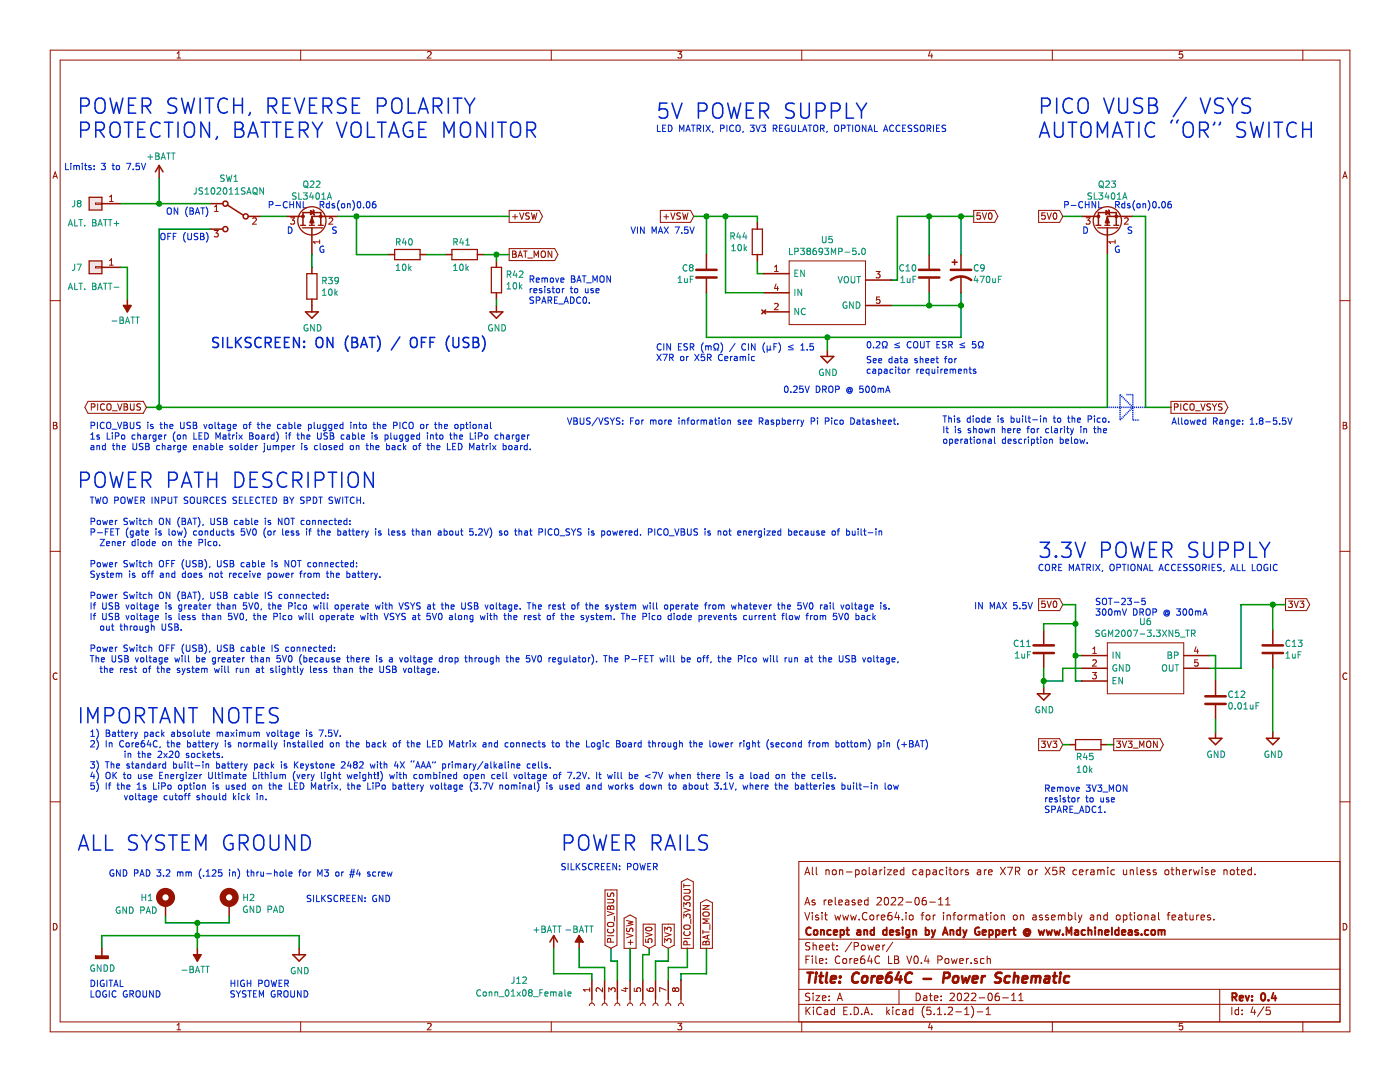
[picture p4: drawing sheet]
<svg xmlns="http://www.w3.org/2000/svg" width="279mm" height="216mm" viewBox="0 0 279 216" stroke-linecap="round" stroke-linejoin="round" font-family="sans-serif">
<g fill="none" stroke="#981200" stroke-width=".3">
<path d="M31.8 33l-.8 1.3M31.8 33v2.6M31.8 33l.7 1.3M20.3 40.6h3.8M20.3 53.3h3.8M25.4 59.7v2.5M41.9 40.6h2.6M41.9 45.7h2.6M45.4 40.9l3.1 2M49.5 43.2h2.6M57.2 43.2h3.3M60.5 45v-2.6h3.5v2.6"/>
<path d="M62 42l.6 .4-.6 .4zM62.2 45.5v.2M62.2 45.7v5.1M62.2 53.3v1.3M62.2 59.7v2.5M62.5 41.9l.3 1M67.3 43.2h-5.1v1.8M77.5 50.8h1.3M83.8 50.8h1.3M88.9 50.8h1.3M95.3 50.8h1.2M99.1 52.1v1.2"/>
<path d="M99.1 58.4v1.3M141 50.8v2.8M141 55.6v2.8M151.1 44.4v1.3M151.1 50.8v1.3M152.4 54.6h5.1M152.4 58.4h5.1M172.7 55.9h5.1M185.4 50.8v2.8M185.4 55.6v2.8M190 52.3h1M190.5 51.8v1"/>
<path d="M191.8 50.8v2.8M191.8 55.1v3.3M215.9 43.2h3.3M219.2 45v-2.6h3.6v2.6M220.7 42l.7 .4-.7 .4zM221 45.5v.2M221 45.7v5.1M221.2 41.9l.3 1M226.1 43.2h-5.1v1.8M61 62.2h2.5l-1.3 1.3zM97.8 62.2h2.5l-1.2 1.3zM99.1 61v1.2"/>
<path d="M152 61.8l.8 .8M152.4 62.2h5.1M152.8 61.8l-.8 .8M163.8 71.1h2.6l-1.3 1.3zM165.1 69.8v1.3M172.7 61h5.1M207 138.4h2.6l-1.3 1.3zM208.3 125.7v2.8M208.3 130.6v2.7M208.3 137.2v1.2M215.9 130.8h5.1M215.9 133.3h5.1"/>
<path d="M215.9 135.9h5.1M236.2 130.8h5.1M236.2 133.3h5.1M242.6 135.9v2.8M254 125.7v2.8M254 130.6v2.7M213.4 148.6h1.2M219.7 148.6h1.3M241.3 147.3h2.6l-1.3 1.3zM242.6 140.7v2.8M242.6 146v1.3M252.7 147.3h2.6l-1.3 1.3z"/>
<path d="M254 146v1.3M20.3 189.2v1.6M33 180.3v2.6M39.4 189.2v2.6M45.7 180.3v2.6M58.4 190.5h2.6l-1.3 1.3zM59.7 189.2v1.3M110.5 186.7l.8 1.3M110.5 186.7v2.5M110.5 186.7l-.8 1.3M115.6 186.7v2.5M118.1 195.6v3.8"/>
<path d="M120.7 195.6v3.8M123.2 195.6v3.8M125.7 195.6v3.8M128.3 195.6v3.8M130.8 195.6v3.8M133.4 195.6v3.8M135.9 195.6v3.8"/>
<circle cx="45" cy="45.7" r=".51"/>
<circle cx="45" cy="40.6" r=".51"/>
<circle cx="49" cy="43.2" r=".51"/>
</g>
<g fill="none" stroke="#009596" stroke-width=".2">
<path d="M29.5 31.3h1M30 30.8v1M31.1 30.5l.6 .2v.2l-.2 .2 .3 .3-.1 .3-.6 .1zM31.1 31.1h.4M32.2 31.8l.4-1.3 .4 1.3M32.3 31.4h.6M33.3 30.5h.7M33.6 30.5v1.3M34.2 30.5h.7M34.6 30.5v1.3M39.2 37.5l-.1 1.1-.4 .1M40.4 37.5h-.5l-.1 .1v.3l.5 .3 .1 .3-.2 .2h-.5"/>
<path d="M40.9 38.7h.7M40.9 37.8l.4-.3v1.2M42.3 37.6l.1-.1a.67 .67 0 0 1 .5 .6 .67 .67 0 0 1-.5 .6l-.3-.4zM43.3 37.6l.5-.1 .3 .3-.8 .9h.8M44.7 37.6l.1-.1a.67 .67 0 0 1 .5 .6 .67 .67 0 0 1-.5 .6l-.3-.4zM44.7 35l-.4-.1-.2 .2v.3l.5 .3 .1 .3-.2 .2-.5-.1M45.2 34.9l.3 1.3 .2-.9 .3 .9 .3-1.3M45.8 38.7h.7M45.8 37.8l.3-.3v1.2M46.7 36.2h.7M46.7 35.3l.4-.4v1.3M47 38.7h.7"/>
<path d="M47 37.8l.3-.3v1.2M48.9 37.5h-.5l-.2 .1v.3l.6 .3 .1 .3-.2 .2h-.5M49.3 38.7l.4-1.2 .4 1.2M49.4 38.4h.6M50.5 37.6l.3-.1a.45 .45 0 0 1 .5 .4v.7l-.5 .1-.3-.1zM50.7 38.4l.7 .5M52.6 37.5v1.2l-.7-1.2v1.2M59.1 38.6l-.5-.1-.2 .2 .1 .3 .5 .3v.3l-.2 .2-.4-.1M59.6 38.5v1.3h.6M60.5 38.5h.8l-.4 .5 .4 .1v.5l-.2 .2-.6-.2M60.7 36.3l.2-.2a.47 .47 0 0 1 .6 .5l-.1 .6-.5 .2-.3-.4zM60.8 37.1l.7 .4"/>
<path d="M61.9 36.2l.5-.1 .3 .4-.8 .9h.8M62.1 38.4l-.3 .9h.8M62.4 38.9v.9M63.1 36.2l.5-.1 .3 .4-.8 .9h.8M63.1 38.6l.2-.1a.69 .69 0 0 1 .5 .6 .69 .69 0 0 1-.5 .7l-.2-.2-.1-.3zM64.2 39.8h.8M64.2 38.8l.4-.3v1.3M65.3 39.8l.4-1.3 .5 1.3M65.4 39.4h.7M217.8 38.6l-.4-.1-.3 .2 .1 .3 .6 .3v.3l-.2 .2-.5-.1M218.4 38.5v1.3h.6M219.3 38.5h.8l-.5 .5 .4 .1v.5l-.2 .2-.5-.2"/>
<path d="M219.4 36.3l.2-.2a.47 .47 0 0 1 .6 .5l-.1 .6-.5 .2-.3-.4zM219.6 37.1l.7 .4M220.7 36.2l.5-.1 .2 .4-.8 .9h.8M220.9 38.4l-.3 .9h.7M221.2 38.9v.9M221.8 36.1h.8l-.4 .5 .3 .1 .1 .5-.2 .2-.6-.1M221.9 38.6l.2-.1a.69 .69 0 0 1 .4 .6 .69 .69 0 0 1-.4 .7l-.2-.2-.1-.3zM223 39.8h.7M223 38.8l.4-.3v1.3M224.1 39.8l.4-1.3 .4 1.3M224.2 39.4h.6M13.6 45.1l.5-1.3 .4 1.3"/>
<path d="M13.6 57.8l.5-1.3 .4 1.3M13.8 44.7h.6M13.8 57.4h.6M14.9 52.7v.9l-.2 .3-.3 .1M14.9 40v.9l-.2 .3-.3 .1M14.9 43.8v1.3h.6M14.9 56.5v1.3h.6M15.4 52.7h.8l-.5 1.3M15.7 40.6l-.3 .2v.2l.3 .3 .3-.1 .2-.2v-.2l-.3-.2M15.7 40.6l-.3-.3 .3-.3h.2l.3 .3-.3 .3M15.7 40.6h.2M15.7 43.8h.8"/>
<path d="M15.7 56.5h.8M16.1 43.8v1.3M16.1 56.5v1.3M16.9 45v.1M16.9 57.7v.1M18.5 43.8h.4l.2 .3-.2 .3 .3 .3-.2 .4h-.5zM18.5 56.5h.4l.2 .3-.2 .3 .3 .3-.2 .4h-.5zM18.5 44.4h.4M18.5 57.1h.4M19.5 45.1l.5-1.3 .4 1.3M19.5 57.8l.5-1.3 .4 1.3M19.7 44.7h.6"/>
<path d="M19.7 57.4h.6M20.6 43.8h.8M20.6 56.5h.8M21 43.8v1.3M21 56.5v1.3M21.6 43.8h.7M21.6 56.5h.7M22 43.8v1.3M22 56.5v1.3M22.8 44.6h.9M22.8 57.3h.9M23.3 44.1v1"/>
<path d="M64.4 58.9h.7M64.4 58l.3-.3v1.2M64.4 56h.6l.1-.5-.7-.2v1.3M64.7 56l.4 .6M65.5 55.3h.8l-.4 .5 .4 .2v.5l-.2 .1-.6-.1M65.7 57.8l.2-.1a.69 .69 0 0 1 .4 .6 .69 .69 0 0 1-.4 .6l-.3-.5zM66.8 57.7v1.2M67 58.4l.3 .5M67.3 58.1l-.5 .5M67.6 55.9l-.3 .2h-.4l-.1-.2 .1-.5 .4-.1 .2 .2a.84 .84 0 0 1-.3 1.1h-.3M79.1 54h.7M79.1 53.1l.3-.4v1.3"/>
<path d="M79.1 48.3l.6-.1 .1-.4-.7-.2v1.3M79.4 48.3l.4 .6M80.4 52.8l.2-.1a.69 .69 0 0 1 .4 .6 .69 .69 0 0 1-.4 .7l-.3-.5zM80.6 47.6l-.3 .9h.8M80.9 48.1v.8M81.6 52.7v1.3M81.7 47.8l.2-.2a.67 .67 0 0 1 .4 .7 .67 .67 0 0 1-.4 .6l-.4-.5zM81.7 53.5l.4 .5M82.1 53.1l-.5 .5M90.5 54h.8M90.5 53.1l.4-.4v1.3M90.6 48.3l.6-.1v-.4l-.6-.2v1.3"/>
<path d="M90.9 48.3l.4 .6M91.9 52.8l.1-.1a.69 .69 0 0 1 .5 .6 .69 .69 0 0 1-.5 .7l-.3-.5zM92.1 47.6l-.3 .9h.7M92.4 48.1v.8M93 48.9h.7M93 48l.3-.4v1.3M93 52.7v1.3M93.1 53.5l.4 .5M93.5 53.1l-.5 .5M101.2 57.7h.7M101.2 56.7l.3-.3v1.3M101.2 54.7h.6l.1-.5-.7-.1v1.2"/>
<path d="M101.5 54.7l.4 .6M102.5 56.5l.2-.1a.69 .69 0 0 1 .4 .6 .69 .69 0 0 1-.4 .7l-.3-.5zM102.7 54l-.3 .9h.8M103 54.5v.8M103.6 54.2l.5-.1 .3 .3-.8 .9h.8M103.7 56.4v1.3M103.8 57.2l.4 .5M104.2 56.8l-.5 .5M135.3 56.4h.8M135.3 55.5l.4-.4v1.3M136.6 55.5l.1 .8h.5M137.1 52.9a.56 .56 0 0 0-.8 .5 .56 .56 0 0 0 .8 .5"/>
<path d="M137.2 55.5v.9M137.8 55.7h.4M137.8 53.4l-.2 .2v.2l.2 .3 .4-.1 .1-.2v-.2l-.2-.2M137.8 53.4l-.2-.3 .2-.3h.3l.2 .3-.2 .3M137.8 53.4h.3M138.4 55.1h-.6v1.3M145.9 47.1h.6v-.5l-.6-.1v1.2M146 50h.8M146 49.1l.4-.3v1.2M146.2 47.1l.4 .6M147.4 46.4l-.3 .9h.7M147.4 48.9l.2-.1a.69 .69 0 0 1 .4 .6 .69 .69 0 0 1-.4 .6l-.3-.4z"/>
<path d="M147.7 46.9v.8M148.5 48.8v1.2M148.6 46.4l-.3 .9h.8M148.7 49.6l.3 .4M148.9 46.9v.8M149 49.2l-.5 .5M157.6 49.5v1.3h.6M158.6 50.2l.7-.1v-.4l-.7-.2v1.3M158.6 54.5h.5M158.6 57.7v1.3M159.2 53.9h-.6v1.3h.6M159.8 49.5h.7l-.4 .5 .4 .1v.5l-.2 .2-.5-.1"/>
<path d="M160 57.7v1.3l-.8-1.3v1.3M160.5 53.9v1.3l-.7-1.3v1.3M161.3 50.1l-.3-.3 .3-.3 .4 .2v.3l-.2 .1M161.3 50.1l-.3 .2v.3l.3 .2 .3-.1 .1-.1v-.4l-.2-.1M161.3 50.1h.2M162.8 49.5h-.2a.79 .79 0 0 0-.1 1.3l.4-.1v-.6l-.4-.1-.3 .3M164.1 47.2v1l.3 .2h.3l.2-.2v-1M164.2 50.1l-.3 .2h-.3l-.2-.2 .2-.5 .3-.1 .2 .2a.84 .84 0 0 1-.3 1.1h-.2M164.6 49.5h.8l-.4 .5 .3 .1v.6l-.2 .1-.5-.1M165.9 50.8v-1.3l.4 .9 .5-.9v1.3M166.1 47.2h-.6l-.1 .6 .2-.1 .5 .1v.5l-.2 .1-.5-.1M167.3 55.2l.4 1.2 .4-1.2"/>
<path d="M167.4 50.2l.6-.1v-.4l-.6-.2v1.3M168.5 55.3l.3-.1a.47 .47 0 0 1 .5 .4v.7l-.5 .1-.3-.4zM168.6 50.3h1M169.9 55.2v1l.2 .2h.4l.1-.2v-1M170.8 49.5h-.6l-.1 .6 .2-.1 .5 .1v.6l-.2 .1-.5-.1M171 55.2h.7M171.4 55.2v1.2M171.4 50.7v.1M172.1 49.6l.2-.1a.69 .69 0 0 1 .4 .7 .69 .69 0 0 1-.4 .6 .83 .83 0 0 1-.2-1.2zM179.8 56.4h.7M179.8 55.5l.4-.4v1.3M180.3 52.9a.56 .56 0 0 0-.8 .5 .56 .56 0 0 0 .8 .5"/>
<path d="M180.8 54.1h.7M180.8 53.2l.4-.4v1.3M181.1 55.5v.8h.5M181.6 55.5v.9M182.2 52.9l.1-.1a.67 .67 0 0 1 .5 .6 .67 .67 0 0 1-.5 .7l-.3-.5zM182.2 55.7h.4M182.8 55.1h-.6v1.3M194.7 55.1l-.3 .9h.8M195 55.5v.9M195.2 52.9a.56 .56 0 0 0-.8 .5 .56 .56 0 0 0 .8 .5M195.6 55.1h.8l-.5 1.3M196.4 53.4l-.2 .2-.4-.1-.1-.1 .1-.5 .4-.1 .2 .3-.1 .8-.5 .2"/>
<path d="M197 55.2l.1-.1a.69 .69 0 0 1 .5 .7 .69 .69 0 0 1-.5 .6l-.3-.5zM198.1 55.5l.1 .8h.4M198.6 55.5v.9M199.3 55.7h.4M199.9 55.1h-.6v1.3M22.4 64.1h.9M23.9 63.3l.7 .1v.2l-.2 .3 .3 .2-.1 .4h-.7zM23.9 63.9h.5M25 64.5l.4-1.2 .5 1.2M25.1 64.2h.6M26.1 63.3h.7M26.5 63.3v1.2"/>
<path d="M27.1 63.3h.7M27.4 63.3v1.2M61.4 64.8a.59 .59 0 0 0-.7 .6 .59 .59 0 0 0 .7 .6l.1-.5h-.3M62.7 64.8v1.2l-.7-1.2v1.2M63.3 64.8a.64 .64 0 0 1 .8 .6 .64 .64 0 0 1-.8 .6zM98.2 64.8a.59 .59 0 0 0-.7 .6 .59 .59 0 0 0 .7 .6l.1-.5h-.3M99.6 64.8v1.2l-.8-1.2v1.2M100.2 64.8a.64 .64 0 0 1 .7 .6 .64 .64 0 0 1-.7 .6zM159.4 61.5v1.3l-.8-1.3v1.3M160.7 61.6a.56 .56 0 0 0-.8 .6 .56 .56 0 0 0 .8 .5M164.3 73.7a.59 .59 0 0 0-.8 .6 .59 .59 0 0 0 .8 .6v-.5h-.2M165.6 73.7v1.2l-.7-1.2v1.2"/>
<path d="M166.2 73.7a.64 .64 0 0 1 .7 .6 .64 .64 0 0 1-.7 .6zM168.9 60.3a.59 .59 0 0 0-.7 .6 .59 .59 0 0 0 .7 .6l.1-.5h-.2M170.3 60.2v1.3l-.7-1.3v1.3M170.9 60.2a.64 .64 0 0 1 .7 .7 .64 .64 0 0 1-.7 .6zM202.7 131.3h.7M202.7 130.4l.3-.4v1.3M203.2 127.9a.56 .56 0 0 0-.8 .5 .56 .56 0 0 0 .8 .5M203.7 129h.7M203.7 128.1l.4-.4v1.3M203.9 130.5l.1 .8 .5-.1M204.5 130.5v.8M204.9 129h.7"/>
<path d="M204.9 128.1l.3-.4v1.3M205.1 130.7h.4M205.7 130h-.6v1.3M219.4 125.8l-.5-.1-.2 .2v.3l.6 .3 .1 .3-.2 .2-.5-.1M220.6 125.8a.59 .59 0 0 0-.7 .6 .59 .59 0 0 0 .7 .5l.1-.4h-.3M221.2 127v-1.3l.5 .9 .4-.9v1.3M222.1 130.1v1.3M222.1 135.8h.5M222.6 125.9l.5-.2 .2 .4-.8 .9h.8M222.7 135.2h-.6v1.2h.6M222.8 132.7a.59 .59 0 0 0-.7 .6 .59 .59 0 0 0 .7 .6l.1-.5h-.3M223.5 130.1v1.3l-.8-1.3v1.3"/>
<path d="M223.9 125.9l.2-.2a.67 .67 0 0 1 .5 .7 .67 .67 0 0 1-.5 .6l-.3-.5zM224 135.2v1.2l-.7-1.2v1.2M224.1 132.6v1.3l-.7-1.3v1.3M224.8 132.6a.64 .64 0 0 1 .7 .7 .64 .64 0 0 1-.7 .6zM225.2 125.9l.1-.2a.67 .67 0 0 1 .5 .7 .67 .67 0 0 1-.5 .6l-.3-.5zM226.2 125.7h.8l-.5 1.3M227.5 126.5h1M227.6 123.4v1l.3 .2h.3l.2-.2v-1M229 125.7h.8l-.5 .5 .4 .1 .1 .5-.3 .2-.5-.1M229.5 123.4h-.2a.79 .79 0 0 0-.2 1.2l.5-.1v-.5l-.5-.1-.2 .2M230.3 126.9v.1M230.8 125.7h.8l-.4 .5 .3 .1v.6l-.2 .1-.5-.1"/>
<path d="M232 125.7l.8 1.3M232 132.8l.3-.2a.47 .47 0 0 1 .5 .5v.6l-.5 .2-.3-.4zM232.8 125.7l-.8 1.3M233.1 130.1h.4l.3 .3-.3 .3 .3 .2-.1 .4-.6 .1zM233.1 130.7h.4M233.4 132.6v1.1l.2 .2h.4l.1-.2v-1.1M234 125.7v1.3l-.7-1.3v1.3M234.4 130.8l.7-.1v-.5l-.7-.1v1.3M234.5 132.6h.7M234.9 132.6v1.3M235.2 125.7h-.5l-.1 .6 .5-.1 .2 .3v.3l-.2 .2-.5-.1M235.5 127.1h1"/>
<path d="M236.6 125.7h.8M237 125.7v1.3M237.8 126.4l.7-.1v-.4l-.7-.2v1.3M238.1 126.4l.4 .6M246 138a.56 .56 0 0 0-.8 .5 .56 .56 0 0 0 .8 .5M246.5 139.2h.7M246.5 138.3l.4-.4v1.3M247.7 138l.5-.1 .2 .4-.8 .9h.8M256.7 131.3h.7M256.7 130.4l.3-.4v1.3M257.4 127.9a.56 .56 0 0 0-.8 .5 .56 .56 0 0 0 .8 .5M257.9 129h.7"/>
<path d="M257.9 128.1l.4-.4v1.3M257.9 130.5l.1 .8 .5-.1M258.5 130.5v.8M259.1 127.7h.8l-.5 .5 .4 .1 .1 .5-.3 .2-.5-.1M259.1 130.7h.4M259.7 130h-.6v1.3M207.4 141a.59 .59 0 0 0-.7 .6 .59 .59 0 0 0 .7 .6l.1-.5h-.2M208.8 141v1.2l-.8-1.2v1.2M209.4 141a.64 .64 0 0 1 .7 .6 .64 .64 0 0 1-.7 .6zM215 154.1h.7M215 153.2l.3-.3v1.2M215 151l.6-.1 .1-.5-.7-.1v1.3"/>
<path d="M215.3 151l.4 .6M216.3 153l.2-.1a.69 .69 0 0 1 .4 .6 .69 .69 0 0 1-.4 .6l-.3-.5zM216.5 150.3l-.3 .9h.8M216.8 150.7v.9M217.5 152.9v1.2M217.6 153.6l.3 .5M217.9 153.3l-.4 .5M218.1 150.3h-.6l-.1 .6 .5-.1 .3 .3v.3l-.3 .2-.5-.1M241.7 149.9a.59 .59 0 0 0-.7 .6 .59 .59 0 0 0 .7 .6l.1-.5h-.3M243.1 149.9v1.2l-.8-1.2v1.2M243.7 149.9a.64 .64 0 0 1 .7 .6 .64 .64 0 0 1-.7 .6zM245.3 140.3l.2-.1a.69 .69 0 0 1 .5 .6 .69 .69 0 0 1-.5 .7l-.2-.1-.1-.4z"/>
<path d="M246.5 141.4v.1M247.2 140.3l.1-.1a.67 .67 0 0 1 .5 .6 .67 .67 0 0 1-.5 .7l-.3-.5zM248.2 141.5h.8M248.2 140.6l.4-.4v1.3M249.5 140.6l.1 .8h.5M250.1 140.6v.9M250.7 140.8h.4M251.3 140.2h-.6v1.3M253.2 149.9a.59 .59 0 0 0-.8 .6 .59 .59 0 0 0 .8 .6v-.5h-.2M254.5 149.9v1.2l-.7-1.2v1.2M255.1 149.9a.64 .64 0 0 1 .7 .6 .64 .64 0 0 1-.7 .6zM28.3 179h.8"/>
<path d="M28.3 178.4v1.3M29.1 178.4v1.3M29.6 178.8l.4-.4v1.3M29.6 179.7h.7M48.7 178.4v1.3M48.7 179h.7M49.4 178.4v1.3M49.9 178.6l.5-.2 .3 .4-.8 .9h.8M18.8 192.6a.59 .59 0 0 0-.7 .6 .59 .59 0 0 0 .7 .6l.1-.5h-.3M20.2 192.5v1.3l-.8-1.3v1.3M20.8 192.5a.64 .64 0 0 1 .7 .7 .64 .64 0 0 1-.7 .6zM22 192.5a.64 .64 0 0 1 .8 .7 .64 .64 0 0 1-.8 .6z"/>
<path d="M23.9 181.1a.59 .59 0 0 0-.7 .5 .59 .59 0 0 0 .7 .6l.1-.5h-.3M25.2 181v1.2l-.7-1.2v1.2M25.8 181a.64 .64 0 0 1 .8 .6 .64 .64 0 0 1-.8 .6zM28.1 181.6h.6l.1-.2-.1-.3-.6-.1v1.2M29.2 182.2l.4-1.2 .4 1.2M29.3 181.9h.6M30.4 181a.64 .64 0 0 1 .8 .6 .64 .64 0 0 1-.8 .6zM36.3 193.6h1M37.9 192.8l.6 .1 .1 .3-.3 .2 .3 .2-.1 .4-.6 .1zM37.9 193.4h.4M39 194.1l.4-1.3 .4 1.3M39.1 193.7h.6"/>
<path d="M40.1 192.8h.7M40.5 192.8v1.3M41.1 192.8h.7M41.4 192.8v1.3M49.3 180.9a.59 .59 0 0 0-.7 .5 .59 .59 0 0 0 .7 .6l.1-.5h-.3M50.6 180.8v1.3l-.7-1.3v1.3M51.2 180.8a.64 .64 0 0 1 .8 .6 .64 .64 0 0 1-.8 .7zM53.5 181.5l.6-.1 .1-.2-.1-.3-.6-.1v1.3M54.6 182.1l.4-1.3 .4 1.3M54.7 181.7h.6M55.8 180.8a.64 .64 0 0 1 .8 .6 .64 .64 0 0 1-.8 .7zM58.8 193.1a.59 .59 0 0 0-.7 .6 .59 .59 0 0 0 .7 .6l.1-.5h-.2"/>
<path d="M60.2 193v1.3l-.7-1.3v1.3M60.8 193a.64 .64 0 0 1 .7 .7 .64 .64 0 0 1-.7 .6zM95.9 197.6a.56 .56 0 0 0-.8 .5 .56 .56 0 0 0 .8 .5M96.5 198h.5v.7l-.3 .1-.3-.3zM97.6 198h.5l.1 .8M97.6 197.9v.9M98.8 198h.5v.8M98.8 197.9v.9M99.6 198.9h1M101 197.6l.1-.1a.67 .67 0 0 1 .5 .6 .67 .67 0 0 1-.5 .7l-.3-.5zM102 197.8l.4-.3v1.3M102 198.8h.8"/>
<path d="M102.6 194.9l-.1 1.1-.4 .2M103.1 196.2h.7M103.1 195.3l.4-.4v1.3M103.2 197.9l.6 .9M103.8 197.9l-.6 .9M104.3 195.1l.5-.2 .3 .4-.8 .9h.8M104.4 197.6l.2-.1a.69 .69 0 0 1 .4 .6 .69 .69 0 0 1-.4 .7l-.3-.5zM105.7 198l-.2 .3v.2l.2 .3 .4-.1 .1-.2v-.4l-.2-.1M105.7 198l-.2-.2 .2-.3 .5 .1v.3l-.2 .1M105.7 198h.3M106.5 198.9h.9M106.6 185.6h.9"/>
<path d="M107 185.1v1M107.7 198.1h.4M108.1 184.8l.7 .1v.2l-.2 .3 .3 .2-.1 .4-.7 .1zM108.1 185.4h.5M108.3 197.5h-.6v1.3M108.8 198.3l.6-.1-.1-.2-.4-.1-.1 .2v.6h.5M109.2 186.1l.4-1.3 .5 1.3M109.3 185.7h.6M109.9 198l.4-.1 .2 .2M109.9 197.9v.9M110.3 184.8h.7M110.5 198.1l.1-.2 .3 .1 .1 .8"/>
<path d="M110.5 198.1v.7M110.7 184.8v1.3M111.3 184.8h.7M111.6 198h.5v.8M111.6 184.8v1.3M112.1 198.2l-.4 .1-.2 .2 .1 .2h.5M112.7 197.5v1.1l.2 .2M112.9 185.6h1M113.3 198.3l.7-.1-.1-.2-.4-.1-.2 .2 .1 .6h.5M114.5 184.8l.6 .1 .1 .2-.3 .3 .3 .2-.1 .4-.6 .1zM114.5 185.4h.4M115.6 186.1l.4-1.3 .4 1.3"/>
<path d="M115.7 185.7h.6M116.7 184.8h.7M117.1 184.8v1.3M117.7 184.8h.7M118 184.8v1.3"/>
</g>
<g fill="#981200" stroke="#981200" stroke-width=".3">
<path d="M38.6 190.5h1.5l-.7 1.3z"/>
<path d="M115.6 186.7l.7 1.3h-1.5z"/>
<path d="M62.2 43.4l.4 1h-.7z"/>
<path d="M221 43.4l.4 1h-.8z"/>
<path d="M24.7 61h1.5l-.8 1.2z"/>
</g>
<g fill="none" stroke="#0327cd" stroke-width=".2">
<path d="M13.1 32.6v1.3h.6M14.1 32.6v.1M14.1 33v.9M14.7 33.1l.4-.1 .2 .2M14.7 33v.9M15.3 33.2l.2-.2 .3 .1v.8M15.3 33.2v.7M16.4 32.6v.1M16.4 33v.9M16.9 33h.4M17 32.6v1.1l.3 .2M18.2 33.1l-.3-.1-.2 .2 .1 .2 .4 .1v.3h-.5"/>
<path d="M18.8 33.1v.1M18.8 33.7v.2M20.2 32.6h.8l-.4 .5 .4 .1-.1 .6-.5 .1-.2-.2M22.4 33h.4M22.5 32.6v1.1l.3 .2M23.3 33.1l.2-.1 .3 .1 .1 .5-.2 .2-.4-.1zM25.3 32.6h.8l-.5 1.3M26.6 33.7v.2M27.8 32.6h-.6l-.1 .6 .2-.1h.5v.6l-.2 .2-.5-.2M28.2 32.6l.4 1.3 .5-1.3M131.2 25v1.2h.6M132.2 25.6h.5"/>
<path d="M132.9 25h-.7v1.2h.7M133.4 25a.64 .64 0 0 1 .7 .6 .64 .64 0 0 1-.7 .6zM135.6 26.2v-1.2l.5 .9 .4-.9v1.2M136.9 26.2l.4-1.2 .5 1.2M137 25.9h.6M138 25h.7M138.3 25v1.2M139.1 25.6l.7-.1v-.4l-.7-.1v1.2M139.4 25.6l.5 .6M140.4 25v1.2M140.9 25l.8 1.2M141.7 25l-.8 1.2"/>
<path d="M142.3 26.2l-.1 .2M143.8 25.6l.7-.1v-.4l-.7-.1v1.2M145.1 25v1.2M146.4 25.1a.56 .56 0 0 0-.8 .5 .56 .56 0 0 0 .8 .5M146.9 25.1l.3-.1a.44 .44 0 0 1 .5 .4v.7l-.5 .1-.3-.1zM148.3 26.2l-.1 .2M149.7 25h.8l-.4 .5 .4 .1v.5l-.2 .1-.6-.1M150.9 25l.4 1.2 .4-1.2M152 25h.8l-.4 .5 .3 .1v.6h-.5l-.2-.1M154.3 25.6h.6l.2-.2-.1-.3-.7-.1v1.2M154.6 25.6l.5 .6M155.6 25.6h.4"/>
<path d="M156.2 25h-.6v1.2h.6M157.4 25a.59 .59 0 0 0-.7 .6 .59 .59 0 0 0 .7 .6l.1-.5h-.3M158 25v1l.3 .2h.3l.1-.2v-1M159.3 25v1.2h.6M160.2 26.2l.4-1.2 .4 1.2M160.3 25.9h.6M161.3 25h.7M161.6 25v1.2M162.4 25.1l.3-.1a.44 .44 0 0 1 .5 .4v.7l-.5 .1-.3-.1zM163.7 25.6l.7-.1v-.4l-.7-.1v1.2M164 25.6l.5 .6M165.1 26.2l-.1 .2"/>
<path d="M166.6 25.1l.2-.1a.44 .44 0 0 1 .6 .4l-.1 .7-.5 .1-.2-.1zM167.9 25.6l.7-.1v-.4l-.7-.1v1.2M169 25h.7M169.4 25v1.2M170.2 25v1.2M170.8 25.1l.2-.1a.47 .47 0 0 1 .6 .4l-.1 .7-.5 .1-.3-.4zM172.8 25v1.2l-.7-1.2v1.2M173.2 26.2l.5-1.2 .4 1.2M173.4 25.9h.6M174.5 25v1.2h.6M176.3 26.2l.4-1.2 .5 1.2M176.4 25.9h.7"/>
<path d="M178.3 25.1a.56 .56 0 0 0-.8 .5 .56 .56 0 0 0 .8 .5M179.6 25.1a.56 .56 0 0 0-.8 .5 .56 .56 0 0 0 .8 .5M180.2 25.6h.4M180.7 25h-.5v1.2h.5M182 25h-.5l-.3 .2 .1 .3 .6 .3v.3l-.2 .1h-.5M183.2 25h-.5l-.2 .1v.4l.5 .2 .2 .3-.3 .2h-.5M183.7 25.1l.3-.1a.44 .44 0 0 1 .5 .4l-.1 .7-.4 .1-.3-.1zM185 25.6l.7-.1v-.4l-.7-.1v1.2M185.3 25.6l.5 .6M186.3 25v1.2M186.9 25.6h.4M187.5 25h-.6v1.2h.6"/>
<path d="M188.7 25h-.4l-.2 .1-.1 .2 .1 .2 .5 .2 .1 .3-.2 .2h-.5M32.1 46.7l.3-.1a.44 .44 0 0 1 .5 .4v.7l-.5 .1-.3-.1zM33.4 41.7l.3-.2a.44 .44 0 0 1 .5 .4v.7l-.5 .1-.3-.1zM33.5 47.2h.4M34.1 46.6h-.6v1.2M34.6 47.2h.4M35.2 46.6h-.6v1.2M35.5 41.5v1.2l-.7-1.2v1.2M37 46.4a1.47 1.47 0 0 0 0 1.9M37.4 41.3a1.4 1.4 0 0 0 0 1.9M37.5 46.6v1l.2 .2h.4l.1-.2v-1M37.9 41.5h.4l.3 .2-.3 .4 .3 .2-.2 .4h-.5z"/>
<path d="M37.9 42.1h.4M39 42.7l.4-1.2 .4 1.2M39.1 42.4h.6M39.5 46.6h-.5l-.2 .1v.3l.6 .3 .1 .3-.3 .2h-.5M40 46.6l.6 .1 .1 .2-.2 .3 .3 .2-.2 .4h-.6zM40 47.2h.5M40.1 41.5h.7M40.5 41.5v1.2M41.1 41.3a1.47 1.47 0 0 1 0 1.9M41.2 46.4a1.47 1.47 0 0 1 0 1.9M53.7 40.9l.7-.1v-.5l-.7-.1v1.3M55 41h1"/>
<path d="M57.3 40.3a.6 .6 0 0 0-.8 .4 .6 .6 0 0 0 .6 .8l.2-.1M57.5 45.3a.64 .64 0 0 1 .8 .6 .64 .64 0 0 1-.8 .7zM57.8 40.2v1.3M57.8 40.8h.8M58.6 40.2v1.3M59.9 40.2v1.3l-.7-1.3v1.3M60.5 40.2v1.3h.6M63.9 40.9l.7-.1v-.5l-.7-.1v1.3M64.2 40.9l.4 .6M64.6 49.2a.59 .59 0 0 0-.8 .5 .59 .59 0 0 0 .8 .6v-.5h-.2M65.7 40.7l-.3-.1-.3 .3 .1 .5h.5M65.7 40.2v1.3"/>
<path d="M66.7 40.7l-.3-.1-.1 .2v.2l.4 .1v.3h-.4M67.1 45.4l-.5-.1-.2 .1v.4l.6 .2 .1 .3-.2 .3-.5-.1M67.7 40a1.47 1.47 0 0 0 0 2M68.2 40.8l.5-.1 .1 .2-.1 .5h-.5zM69.4 40.8l.4-.1 .1 .8M69.4 40.6v.9M70.4 40a1.47 1.47 0 0 1 0 2M71.4 40.3l.2-.1a.69 .69 0 0 1 .4 .6 .69 .69 0 0 1-.4 .7l-.3-.5zM72.6 41.4v.1M73.2 40.3l.2-.1a.67 .67 0 0 1 .4 .6 .67 .67 0 0 1-.4 .7l-.3-.5zM74.9 40.2l-.4 .1a.87 .87 0 0 0 0 1.2l.4-.1 .1-.5-.2-.2h-.3l-.2 .2M105.8 55.7l.7-.1v-.4l-.7-.2v1.3"/>
<path d="M105.8 57.6v.8M106.1 55.7l.4 .6M106.2 57.6l-.4 .2M106.5 59.3h-.5l-.2 .1v.3l.6 .3 .1 .3-.3 .2h-.4M106.5 58l.7-.1-.1-.3h-.4l-.2 .2 .1 .6h.5M107 59.9h.6l.2-.2-.1-.3-.7-.1v1.2M107 55.9l.6-.1v-.3h-.4l-.2 .2 .1 .6h.5M108.1 57.6h-.3l-.2 .2 .1 .1 .4 .2v.3h-.5M108.2 55.6l.3-.1 .2 .2M108.2 55.5v.8M108.7 57.1v.2M108.7 55.7l.2-.2h.3l.1 .8"/>
<path d="M108.7 55.7v.6M108.7 57.6v.8M109.4 59.9h.6v-.5l-.6-.1v1.2M109.7 59.9l.4 .6M109.7 57.6h-.3l-.1 .2v.1l.4 .2v.3h-.4M109.9 55.5h.3l.3 .2-.1 .6-.5-.1zM110.2 57.6h.5M110.4 57.1v1.1l.3 .2M110.7 59.9h.4M110.9 55.5l.3 .8 .3-.8M111.1 57.6l.5 .1v.7h-.3l-.3-.2zM111.3 59.3h-.6v1.2h.6"/>
<path d="M111.9 55.9l.6-.1v-.3h-.4l-.2 .2 .1 .6h.5M112.2 57.6v.8M112.6 57.6l-.4 .2M113.8 57.6h.5M113.9 59.3a.64 .64 0 0 1 .7 .6 .64 .64 0 0 1-.7 .6zM114 57.1v1.1l.3 .2M114 55l.6 .2 .1 .2-.2 .3 .3 .2-.2 .4h-.6zM114 55.7h.5M114.8 57.6h.3l.2 .2v.4l-.2 .2-.5-.2zM115.1 56.3l.5-1.3 .4 1.3M115.3 56h.6M115.9 59.4a.56 .56 0 0 0-.8 .1 .56 .56 0 0 0 0 .7l.4 .3 .4-.1"/>
<path d="M116.2 55h.8M116.4 59.4l.3-.1a.69 .69 0 0 1 .4 .6 .69 .69 0 0 1-.4 .6l-.3-.1-.1-.4zM116.6 55v1.3M116.8 57.6l.1 .8 .5-.1M117.1 56.4h.9M117.4 57.6v.8M118.3 56.3v-1.3l.5 1 .4-1v1.3M118.4 57.6h-.3l-.2 .2 .1 .1 .4 .2v.3h-.5M118.9 58l.6-.1v-.3h-.4l-.2 .2 .1 .6h.5M119.8 55.2l.2-.2a.44 .44 0 0 1 .6 .5l-.1 .6-.5 .2-.2-.2zM121.8 55v1.3l-.7-1.3v1.3M125.9 45.3l.5 1.3 .4-1.3"/>
<path d="M127.2 45.3v1.3M128.6 45.3v1.3l-.8-1.3v1.3M130.1 46.6v-1.3l.4 .9 .5-.9v1.3M131.4 46.6l.4-1.3 .4 1.3M131.5 46.2h.6M132.6 45.3l.8 1.3M133.4 45.3l-.8 1.3M134.7 45.3h.9l-.6 1.3M136.1 46.4v.2M137.3 45.3h-.6l-.1 .6 .2-.1 .5 .1v.5l-.2 .2-.5-.2M137.7 45.3l.4 1.3 .4-1.3M212.5 40.9l.7-.1v-.5l-.7-.1v1.3"/>
<path d="M213.8 41h.9M216.1 40.3a.6 .6 0 0 0-.9 .4 .6 .6 0 0 0 .6 .8l.3-.1M216.3 45.3a.64 .64 0 0 1 .7 .6 .64 .64 0 0 1-.7 .7zM216.6 40.8h.7M216.6 40.2v1.3M217.3 40.2v1.3M218.7 40.2v1.3l-.8-1.3v1.3M219.3 40.2v1.3h.6M222.6 40.9l.7-.1v-.5l-.7-.1v1.3M222.9 40.9l.5 .6M223.3 49.2a.59 .59 0 0 0-.7 .5 .59 .59 0 0 0 .7 .6l.1-.5h-.3M224.5 40.7l-.4-.1-.2 .3 .1 .5h.5"/>
<path d="M224.5 40.2v1.3M225.5 40.7l-.3-.1-.2 .2 .1 .2 .4 .1v.3h-.5M225.9 45.4l-.5-.1-.2 .1v.4l.5 .2 .2 .3-.3 .3-.5-.1M226.5 40a1.47 1.47 0 0 0 0 2M226.9 40.8l.5-.1 .1 .2-.1 .5h-.5zM228.1 40.8l.5-.1v.8M228.1 40.6v.9M229.1 40a1.47 1.47 0 0 1 0 2M230.2 40.3l.1-.1a.69 .69 0 0 1 .5 .6 .69 .69 0 0 1-.5 .7l-.3-.5zM231.3 41.4v.1M232 40.3l.1-.1a.67 .67 0 0 1 .5 .6 .67 .67 0 0 1-.5 .7 .83 .83 0 0 1-.1-1.2zM233.7 40.2l-.4 .1a.87 .87 0 0 0 0 1.2l.4-.1 .1-.5-.3-.2h-.2l-.2 .2"/>
<path d="M108.1 60.5l.4-1.2 .5 1.2M108.2 60.2h.6M111.5 60.7h1M112.6 60.5l.4-1.2 .4 1.2M112.7 60.2h.6M117.6 60.4v.1M131.1 70.7l.8 1.3M131.9 68.7a.56 .56 0 0 0-.8 .5 .56 .56 0 0 0 .8 .5M131.9 70.7l-.8 1.3M132.3 70.7h.9l-.6 1.3M132.5 68.6v1.2M133.6 71.3l.7-.1v-.4l-.7-.1v1.3"/>
<path d="M133.8 68.6v1.2l-.7-1.2v1.2M133.9 71.3l.5 .7M135.4 69.2h.4M135.9 71.2l.3-.1 .3 .2-.1 .6-.3 .1-.3-.3zM136 68.6h-.6v1.2h.6M137 71.1v.9M137.2 68.7l-.5-.1-.2 .1 .1 .4 .5 .3 .1 .2-.2 .2h-.5M137.4 71.1l-.4 .2M137.8 69.2l.6-.1v-.4l-.6-.1v1.2M138 69.2l.5 .6M138.6 70.7l.9 1.3M139.5 70.7l-.9 1.3"/>
<path d="M140.3 68.4a1.47 1.47 0 0 0 0 1.9M140.6 70.7h-.6l-.1 .6 .5-.1 .3 .2v.3l-.3 .3-.5-.2M140.8 69v.8M140.8 69.1l.4-.1 .2 .2M141.2 71.3h.6l.1-.2-.1-.3-.6-.1v1.3M141.4 69.2l.2-.2 .2 .1 .1 .7M141.4 69.2v.6M141.5 71.3l.4 .7M142.5 69.8h.3v-.2a.55 .55 0 0 1-.3-.8 .55 .55 0 0 1 .9 0v.1a.53 .53 0 0 1-.3 .7v.2h.3M143.9 68.4a1.47 1.47 0 0 1 0 1.9M144.2 70.8a.56 .56 0 0 0-.8 .5 .56 .56 0 0 0 .8 .5M144.6 71.5l.7-.1-.1-.2-.4-.1-.2 .2 .1 .6h.5"/>
<path d="M145.8 71.1v.9M146.2 71.1l-.4 .2M146.6 71.2h.5v.8M146.7 68.5l-1.1 1.7M147.1 71.4l-.4 .1-.2 .2 .1 .2h.5M147.7 71.1v.9M147.7 71.2l.4-.1 .2 .2M148.3 71.3l.2-.2 .3 .1v.8M148.3 71.3v.7M148.8 68.7a.56 .56 0 0 0-.8 .5 .56 .56 0 0 0 .8 .5M149.4 68.6v1.2M149.4 70.7v.1"/>
<path d="M149.4 71.1v.9M150.6 71.2l-.4-.1-.2 .2 .1 .6h.5M150.7 68.6v1.2l-.7-1.2v1.2M152.6 68.4a1.47 1.47 0 0 0 0 1.9M153.1 69.7l.2 .1 .4-.1M153.1 69v1.3M153.7 69.7l.2 .1M153.7 69v.7M154.4 69.2h.5M155.1 68.6h-.7v1.2M155.4 68.4a1.47 1.47 0 0 1 0 1.9M156.7 77.2l.2-.2a.67 .67 0 0 1 .4 .7 .67 .67 0 0 1-.4 .6l-.3-.5z"/>
<path d="M157.3 69.8h1M157.8 78.2v.1M158.3 68.8l-1 .4 1 .3M158.4 77.2l.5-.2 .2 .4-.8 .9h.8M159.8 69.8h.7M159.8 68.9l.4-.3v1.2M160.2 77h-.6v.6l.5-.1 .2 .3v.3l-.2 .2-.5-.1M160.7 77l.4 1.3 .4-1.3M161.1 69.7v.1M162.3 68.6h-.6l-.1 .6 .5-.1 .3 .2v.3l-.3 .2-.5-.1M162.9 77a.64 .64 0 0 1 .7 .7 .64 .64 0 0 1-.7 .6zM164.2 77.7l.6-.1 .1-.1-.1-.3-.6-.2v1.3"/>
<path d="M164.5 77.7l.4 .6M165.4 77.2l.3-.2a.44 .44 0 0 1 .5 .5v.6l-.5 .2-.3-.2zM166.8 77.7l.7-.1v-.4l-.7-.2v1.3M169.8 77.7a.3 .3 0 0 0-.5 0 .3 .3 0 0 0 0 .4 .3 .3 0 0 0 .5 0M169.8 77.6v.5M169.8 78.1h.1a.55 .55 0 0 0-.1-.7 .55 .55 0 0 0-.7 0 .55 .55 0 0 0-.1 .7 .58 .58 0 0 0 1 .2M172.2 77h-.6v.6l.1-.1 .5 .1v.6l-.2 .1-.4-.1M172.9 77.2l.2-.2a.67 .67 0 0 1 .4 .7 .67 .67 0 0 1-.4 .6l-.3-.5zM173.2 68.3l.2-.2a.67 .67 0 0 1 .4 .7 .67 .67 0 0 1-.4 .6l-.3-.5zM173.7 73.7h-.4l-.2 .2 .1 .5h.5M173.8 71.2l-.5-.1-.2 .1v.4l.6 .3 .1 .3-.3 .2-.4-.1M174.1 77.2l.2-.2a.69 .69 0 0 1 .4 .7 .69 .69 0 0 1-.4 .6l-.3-.5z"/>
<path d="M174.2 73.7h.5l.1 .8M174.3 72l.6-.1-.1-.3h-.3l-.2 .1v.6h.5M174.3 69.3v.1M174.8 74h-.5l-.1 .2v.2h.6M174.9 68.3l.5-.2 .2 .4-.8 .9h.8M175.2 77.5v.8M175.2 77.6l.4-.1 .2 .1M175.4 72l.6-.1-.1-.3h-.3l-.2 .1v.6h.5M175.4 73.7v1.2M175.4 73.7h.3l.3 .2-.1 .5h-.5M175.8 77.6l.2-.1h.3v.8M175.8 77.6v.7"/>
<path d="M176.1 69.4h.3v-.2a.54 .54 0 0 1-.3-.8 .54 .54 0 0 1 .8-.2l.2 .3a.53 .53 0 0 1-.4 .7v.2h.4M176.5 73.7h.5l.1 .8M176.7 78.3l.5-1.3 .4 1.3M176.9 78h.6M177.1 74l-.7 .2 .1 .2h.6M178 71.6h-.3l-.3 .2 .1 .5h.5M178 71.1v1.3M178.2 73.7h-.4l-.2 .2 .1 .5h.5M178.6 69.4h.9M178.6 71.6h.5l.1 .8M178.8 73.2v.2M178.8 73.7v.8"/>
<path d="M179.2 71.9h-.4l-.2 .2v.2h.6M179.2 73.7h.5M179.4 73.2v1.1l.3 .2M179.5 68.4l-.9 .4 .9 .3M179.6 71.6h.5M179.8 71.1v1.1l.3 .2M180.1 73.8l.2-.1 .3 .1 .1 .5-.1 .1h-.5zM180.5 71.6h.5v.8M181 71.9h-.4l-.1 .2v.2h.5M181.2 73.7v.8M181.6 73.7l-.4 .2M181.8 68.3a.56 .56 0 0 0-.8 .5 .56 .56 0 0 0 .8 .5"/>
<path d="M182.4 68.3l.2-.2a.45 .45 0 0 1 .6 .5l-.1 .6-.5 .2-.3-.4zM183 73.7v.8M183 71.6h-.3l-.1 .1v.2l.4 .1v.3h-.4M183.4 73.7l-.4 .2M183.7 71.1v1.3M183.7 71.7l.4-.1 .1 .8M183.7 68.1v1.1l.3 .2h.3l.1-.2v-1.1M183.7 74.1l.6-.1v-.3h-.4l-.2 .1 .1 .6h.5M184.7 72l.6-.1v-.3h-.4l-.2 .1 .1 .6h.5M184.8 68.1h.8M185.2 68.1v1.3M185.4 73.7h-.4l-.2 .2 .1 .5h.5"/>
<path d="M185.4 73.7v1.2M185.8 72l.6-.1v-.3h-.4l-.2 .1 .1 .6h.5M186 73.7l.1 .7h.5M186.6 73.7v.8M186.8 71.6h.5M187 68.8h.4M187 71.1v1.1l.3 .2M187.2 73.2v.2M187.2 73.7v.8M187.6 68.1h-.6v1.3h.6M187.8 73.7v.8M188.1 73.7l-.3 .2"/>
<path d="M188.5 71.6h.5M188.5 74.1l.6-.1-.1-.3h-.3l-.2 .1 .1 .6h.4M188.8 68.2l-.5-.1-.2 .2 .1 .4 .5 .2 .1 .3-.2 .2h-.5M189 71.1l-.3 .2v1.1M189.3 68.8l.7-.1v-.4l-.7-.2v1.3M189.4 71.6h.4l.2 .2-.1 .5h-.5zM189.6 68.8l.5 .6M189.6 73.8l.4-.1 .2 .1M189.6 73.7v.8M190.2 73.8l.2-.1h.3v.8M190.2 73.8v.7M190.5 71.6v.8"/>
<path d="M190.9 71.6l-.4 .2M191.3 74.1l.6-.1-.1-.3h-.3l-.2 .1v.6h.5M191.6 69.4h.9M192.4 73.8l.5-.1 .1 .8M192.4 73.7v.8M192.5 68.4l-.9 .4 .9 .3M193.4 73.7h.5M193.6 73.2v1.1l.3 .2M194.7 73.7h-.3l-.2 .1 .1 .2 .4 .1v.3h-.5M194.7 68.1h-.6l-.1 .7 .5-.2 .3 .3v.3l-.3 .2-.5-.1M195.3 69.4h.3v-.2a.54 .54 0 0 1-.3-.8 .54 .54 0 0 1 .8-.2l.1 .3a.53 .53 0 0 1-.3 .7v.2h.3M18 99.2h.7"/>
<path d="M18.1 87.6h.8M18.1 86.7l.4-.3v1.2M18.2 84.9l.7-.1v-.4l-.7-.1v1.2M18.2 89h.5v.7M18.4 99.2v1.3M18.7 89.2l-.4 .1-.2 .1 .1 .3h.5M19 99.2l.3 1.3 .3-1 .2 1 .3-1.3M19.3 89h.5l.1 .7M19.3 88.9v.8M19.4 84.3v1.2M19.8 86.8h-.3l-.2 .2 .1 .1 .4 .2v.3h-.5M20.6 99.4l.2-.2a.47 .47 0 0 1 .6 .4l-.1 .7-.5 .2-.3-.5z"/>
<path d="M20.8 84.4a.58 .58 0 0 0-.8 .5 .58 .58 0 0 0 .7 .6l.1-.1M21 88.5v1.2M21 89l-.3-.1-.3 .2 .1 .6h.5M21.3 84.4l.3-.1a.44 .44 0 0 1 .5 .4v.6l-.5 .2-.3-.2zM21.4 86.4v1.2h.6M22.4 85.6h.9M22.4 86.4v.1M22.4 86.8v.8M22.4 88.9h.5M22.6 88.5v1.1l.3 .1M22.9 99.8h.6l.1-.2v-.3l-.7-.1v1.3M23 87h.6l.1-.5-.7-.1v1.2"/>
<path d="M23.3 89h.5l.1 .7M23.3 88.5v1.2M23.5 84.3l.4 1.2 .4-1.2M24.2 99.4l.2-.2a.44 .44 0 0 1 .6 .4l-.1 .7-.5 .2-.2-.2zM24.3 86.8h.4l.2 .2-.1 .6-.5-.1zM24.4 89.3l.6-.1v-.2l-.4-.1-.2 .2 .1 .6h.5M24.7 84.3h.4l.3 .2-.3 .4 .3 .2-.2 .4h-.5zM24.7 84.9h.4M25.4 99.2l.3 1.3 .2-1 .3 1 .3-1.3M26 84.3v1l.2 .2h.3l.2-.2v-1M26.5 88.5v1l.3 .2h.3l.2-.2v-1M27 99.8h.4"/>
<path d="M27 86.8h-.4l-.2 .2 .1 .6h.5M27.5 86.9l.5-.1 .1 .8M27.5 86.4v1.2M27.5 99.2h-.5v1.3h.5M28 84.3h-.5l-.2 .1 .1 .4 .5 .2 .1 .3-.2 .2h-.5M28.1 99.8h.6l.1-.5-.7-.1v1.3M28.4 99.8l.4 .7M28.5 88.5h-.4l-.2 .1v.4l.5 .2 .1 .3-.2 .2h-.5M28.6 86.8h.5l.1 .8M29.1 88.5l.6 .1v.2l-.2 .3 .3 .2-.1 .4h-.6zM29.1 89.1h.4M29.2 87.1h-.4l-.2 .2v.3h.6"/>
<path d="M29.5 84.3v.1M29.5 84.7v.8M29.8 86.8v.8M30.2 86.8l-.4 .2M30.3 99.2v1.3M30.5 84.7h-.3l-.2 .2 .1 .1 .4 .2v.3h-.5M31.1 86.8h-.3l-.3 .2 .1 .6h.5M31.1 86.8v1.1l-.2 .2-.3-.1M31.7 99.2v1.3l-.7-1.3v1.3M31.7 87.2l.6-.1-.1-.3h-.3l-.2 .2v.6h.5M31.9 89l-.4-.1-.2 .2 .1 .6h.5M31.9 84.7h.5"/>
<path d="M32.1 84.3v1l.3 .2M32.3 99.8h.6l.1-.2-.1-.3-.6-.1v1.3M32.4 89h.5v.7M32.4 88.5v1.2M32.8 84.8l.5-.1 .1 .8M32.8 84.3v1.2M32.8 86.8v.8M33.2 86.8l-.4 .2M33.5 99.2v1l.3 .3 .4-.1 .1-.2v-1M33.5 89h.5l.1 .7M33.9 85.1l.6-.1v-.3h-.4l-.2 .2 .1 .6h.5M34.1 89.2l-.4 .1-.2 .1v.3h.6"/>
<path d="M34.7 99.2h.7M34.7 88.9v.8M34.9 86.2a1.47 1.47 0 0 0 0 1.9M35.1 99.2v1.3M35.1 88.9l-.4 .2M35.5 86.8h.3l.2 .2-.1 .6-.5-.1zM36 84.3v1l.3 .2h.3l.1-.2v-1M36 89l-.3-.1-.3 .2 .1 .6h.5M36 88.9v1l-.2 .3-.3-.1M36.6 86.9l.4-.1 .1 .8M36.6 89.3l.6-.1-.1-.2-.4-.1-.1 .2v.6h.5M36.6 86.8v.8"/>
<path d="M37.5 99.3l-.5-.1-.3 .2 .2 .3 .5 .3v.3l-.2 .2-.5-.1M38 99.4l.3-.2a.44 .44 0 0 1 .5 .4l-.1 .7-.4 .2-.3-.2zM38 84.3h-.5l-.1 .1v.3l.5 .3 .1 .3-.2 .2h-.5M38.6 84.3l.6 .1v.3l-.2 .2 .3 .2-.1 .4h-.6zM38.6 84.9h.4M38.6 89.3l.6-.1v-.2l-.4-.1-.2 .2 .1 .6h.5M38.7 86.4v1.2h.6M39.4 99.2v1l.2 .3 .4-.1 .1-.2v-1M39.7 87h.4M39.8 88.9v.8M39.8 89h.4l.1 .7M40.3 86.4h-.6v1.2h.6"/>
<path d="M40.7 99.8h.6l.1-.2-.1-.3-.6-.1v1.3M40.7 84.7l.3 .8 .3-.8M40.9 86.4a.64 .64 0 0 1 .7 .6 .64 .64 0 0 1-.7 .6zM40.9 89h.5l.1 .7M41 99.8l.4 .7M41.5 89.2l-.5 .1-.1 .1 .1 .3h.5M41.8 84.7h.3l.3 .2-.1 .6-.5-.1zM42.1 88.5v1.2M42.1 89l.3-.1 .3 .2-.1 .6h-.5M42.7 99.3a.6 .6 0 0 0-.9 .4 .6 .6 0 0 0 .6 .8l.3-.2M42.9 84.3v1l.2 .2M43.1 87.6v-1.2l.4 .9 .5-.9v1.2"/>
<path d="M43.2 99.8h.5M43.2 88.5v1.1l.2 .1M43.4 84.7h.5M43.6 84.3v1l.3 .2M43.8 99.2h-.6v1.3h.6M43.8 89.3l.6-.1v-.2l-.4-.1-.2 .2 .1 .6h.5M44.3 84.7h.5v.8M44.5 86.8h.5l.1 .8M44.8 85h-.4l-.1 .2v.3h.5M45 99.3l-.4-.1-.2 .1v.4l.5 .2 .1 .3-.2 .3-.5-.1M45.1 87.1h-.4l-.2 .2v.3h.6M45.5 86.8h.5"/>
<path d="M45.7 86.4v1.1l.3 .1M46 84.7h-.4l-.2 .2 .1 .6h.5M46 84.7v1l-.2 .3-.3-.1M46.4 89l-.3-.1-.2 .2v.2l.5 .1v.3h-.5M46.4 86.8v.8M46.5 85.1l.7-.1-.1-.3h-.4l-.2 .2 .1 .6h.5M46.8 86.8l-.4 .2M47 89l.3-.1 .3 .2-.1 .6h-.3l-.3-.2zM47.2 99.3l-.5-.1-.2 .1 .1 .4 .5 .2 .1 .3-.2 .3-.5-.1M47.2 86.4v.1M47.2 86.8v.8M47.7 86.8l.7 .8"/>
<path d="M47.8 99.8h.4M48.1 88.5v1.1l.2 .1M48.4 86.8l-.7 .8M48.4 99.2h-.6v1.3h.6M48.7 84.8l.2-.1 .3 .1 .1 .5-.2 .2-.4-.1zM48.9 99.2v1.3h.6M49.3 88.5v1.2M49.3 89l-.3-.1-.3 .2 .2 .6h.4M49.6 84.7h.5M49.8 86.4h.4l.3 .2-.3 .4 .3 .2-.2 .4h-.5zM49.8 87h.4M49.9 89.3l.6-.1-.1-.2-.3-.1-.2 .2v.6h.5"/>
<path d="M49.9 99.8h.5M50.1 84.3l-.3 .1v1.1M50.5 99.2h-.6v1.3h.6M51 88.9v.8M51.1 86.8l.5 .1v.7h-.3l-.3-.2zM51.3 84.7h.5M51.4 88.9l-.4 .2M51.5 84.3v1l.3 .2M51.8 99.3a.56 .56 0 0 0-.8 .5 .56 .56 0 0 0 .8 .5M52.2 99.2h.7M52.2 84.8l.5-.1 .1 .8M52.2 86.8h.5l.1 .8"/>
<path d="M52.2 84.3v1.2M52.5 99.2v1.3M52.8 87.1h-.4l-.2 .2v.3h.6M52.8 88.5v.1M52.8 88.9v1.1l-.3 .2M53.3 85.1l.6-.1v-.3h-.4l-.2 .2 .1 .6h.5M53.3 99.8h.4M53.4 86.8v.8M53.4 88.9v.8l.5-.1M53.7 86.8l-.3 .2M53.9 99.2h-.6v1.3h.6M53.9 88.9v.8"/>
<path d="M54.5 99.2a.64 .64 0 0 1 .7 .6 .64 .64 0 0 1-.7 .7zM54.5 88.9v.8M54.5 89l.4-.1 .2 .2M54.7 86.8h-.4l-.2 .2 .1 .6h.5M54.7 86.4v1.2M55.1 89.1l.2-.2 .3 .1v.7M55.1 89.1v.6M55.2 86.2a1.47 1.47 0 0 1 0 1.9M56 84.7h-.4l-.2 .2 .1 .6h.5M56.2 89l.4-.1 .2 .2-.1 .6h-.5M56.2 88.9v1.3M56.5 84.7h.5l.1 .8"/>
<path d="M56.7 99.2l.6 .1 .1 .2-.3 .3 .3 .2-.1 .4-.6 .1zM56.7 99.8h.4M57.1 85h-.4l-.2 .2v.3h.6M57.1 86.4v.1M57.1 86.8v.8M57.3 89.3l.6-.1-.1-.2-.3-.1-.2 .2 .1 .6h.4M57.5 86.8h.5M57.7 84.7h.3l.3 .2-.1 .6h-.5M57.7 84.3v1.2M57.8 99.2l.4 .6M58 86.4l-.3 .1v1.1M58.2 99.8v.7"/>
<path d="M58.5 88.9v.8M58.6 99.2l-.4 .6M58.8 84.3v1l.2 .2M58.8 88.9l-.3 .2M59.2 86.8h.5M59.4 85.1l.6-.1v-.3h-.4l-.2 .2 .1 .6h.5M59.4 86.4v1.1l.3 .1M60.2 86.9l.4-.1 .1 .8M60.2 86.4v1.2M60.2 88.5v.1M60.2 88.9v.8M60.7 99.3l-.5-.1-.2 .1 .1 .4 .5 .3 .1 .2-.2 .3-.5-.1"/>
<path d="M61.3 89l-.4-.1-.1 .2v.2l.5 .1v.3h-.5M61.3 99.8l.6-.1v-.4l-.6-.1v1.3M61.3 87.2l.5-.1v-.3h-.4l-.1 .2v.6h.5M61.6 84.7h.3l.2 .2-.1 .6h-.4M61.6 84.7v1.3M62.5 99.2a.64 .64 0 0 1 .7 .6 .64 .64 0 0 1-.7 .7zM62.7 84.3v1l.2 .2M63.4 86.4v1l.2 .2h.4l.1-.2v-1M63.4 89l-.4-.1-.2 .2 .1 .6h.5M63.4 84.7v.8l.5-.1M63.6 99.2h.7M63.9 84.7v.8"/>
<path d="M63.9 88.5v1.1l.2 .1M64 99.2v1.3M64.6 89h.5v.7h-.3l-.3-.2zM65.1 84.7h-.4l-.2 .2 .1 .6h.5M65.1 84.7v1l-.3 .3-.3-.1M65.4 86.4h-.5l-.2 .1v.3l.5 .3 .2 .3-.3 .2h-.5M65.9 86.4l.6 .1 .1 .2-.3 .3 .3 .2-.1 .4h-.6zM65.9 87h.4M66.1 89l-.2-.1-.3 .2 .1 .2 .4 .1v.3h-.5M66.2 84.7h-.3l-.3 .2 .1 .6h.5M66.2 84.7v1l-.2 .3-.4-.1M66.4 99.3l-.5-.1-.3 .2 .2 .3 .5 .3v.3l-.1 .2-.6-.1"/>
<path d="M66.7 89.3l.6-.1-.1-.2-.3-.1-.2 .2v.6h.5M66.7 85.1l.6-.1v-.3h-.4l-.2 .2 .1 .6h.5M66.8 99.2l.3 1.3 .2-1 .3 1 .3-1.3M68.4 88.5v1.2M68.4 99.2v1.3M68.4 89l-.4-.1-.2 .2 .1 .6h.5M68.4 84.7h-.3l-.3 .2 .2 .6h.4M68.4 84.3v1.2M68.7 86.8h-.4l-.2 .2 .1 .6h.5M68.8 99.2h.7M69.2 99.2v1.3M69.2 86.8h.5l.1 .8"/>
<path d="M69.8 87.1h-.4l-.2 .2v.3h.6M69.9 89h.5l.1 .1-.1 .6-.5-.1zM70 84.3v.1M70 84.7v.8M70.4 86.4v1.2M70.4 86.8h.3l.3 .2-.1 .6h-.5M70.6 84.8l.5-.1 .1 .8M70.6 84.7v.8M70.7 99.3a.56 .56 0 0 0-.8 .5 .56 .56 0 0 0 .8 .5M71.1 88.9v.8M71.1 89h.5v.7M71.2 99.8h.7"/>
<path d="M71.2 99.2v1.3M71.5 86.4v1.1l.2 .1M71.6 84.7h.5M71.8 84.3v1l.3 .2M71.9 99.2v1.3M72.1 87.2l.6-.1v-.3h-.4l-.2 .2 .1 .6h.5M72.5 84.8l.5-.1 .1 .2-.1 .6-.5-.1zM73 88.9h.5M73.2 88.5v1.1l.3 .1M74 89h.4l.1 .7M74 88.5v1.2M74.3 86.4v.1"/>
<path d="M74.3 86.8v.8M74.4 84.7h.5M74.6 84.3v1l.3 .2M75 89.3l.6-.1v-.2l-.4-.1-.2 .2 .1 .6h.5M75.3 86.8h-.3l-.2 .2v.1l.5 .2v.3h-.5M75.3 84.8l.5-.1 .1 .8M75.3 84.3v1.2M76.4 85.1l.6-.1v-.3h-.4l-.2 .2 .1 .6h.5M76.8 86.8v1.3M76.8 86.8h.4l.3 .2-.2 .6h-.5M77.2 89l.3-.1 .3 .2-.2 .6h-.4M77.2 88.5v1.2"/>
<path d="M78 86.4v1.1l.2 .1M78.3 89h.5v.7M78.6 84.9l.6-.1v-.4l-.6-.1v1.2M78.7 86.8v.8l.5-.1M78.8 89.2l-.4 .1-.2 .1 .1 .3h.5M79.2 86.8v.8M79.8 84.3v1.2M80 89l-.4-.1-.2 .2 .1 .6h.5M80.4 86.8h-.4l-.3 .2 .2 .6h.5M80.4 86.8l-.1 1.1-.2 .2-.3-.1M80.5 88.5v1.2M80.7 89.3l.3 .4"/>
<path d="M81 88.9l-.5 .5M81.1 84.4a.56 .56 0 0 0-.8 .5 .56 .56 0 0 0 .8 .5M81.5 86.8l-.1 1.1-.1 .2-.3-.1M81.5 86.8h-.4l-.2 .2 .1 .6h.5M81.7 84.4l.2-.1a.44 .44 0 0 1 .6 .4l-.1 .6-.5 .2-.2-.2zM82.1 87.2l.6-.1-.1-.3h-.4l-.1 .2v.6h.5M82.6 89l.3-.1 .2 .2-.1 .6h-.3l-.2-.2zM83.5 88.9h.5M83.7 86.8h-.3l-.3 .2 .1 .6h.5M83.7 86.4v1.2M84 88.5l-.3 .1v1.1M84 84.7h.3l.3 .2-.1 .6h-.3l-.3-.2z"/>
<path d="M85.1 84.7v.8M85.2 88.9h.5M85.3 86.4v.1M85.3 86.8v.8M85.4 88.5v1.1l.3 .1M85.5 84.7l-.4 .2M85.9 86.8v.8M85.9 86.9l.5-.1 .1 .8M86.1 89h.5l.1 .7M86.1 88.5v1.2M86.7 84.7h.5M86.9 84.3v1l.3 .2"/>
<path d="M86.9 86.8h.5M87.1 86.4v1.1l.3 .1M87.2 89.3l.6-.1-.1-.2-.3-.1-.2 .2v.6h.5M87.6 84.8l.5-.1 .1 .8M87.6 84.3v1.2M87.8 86.8h.4l.2 .2-.1 .6-.5-.1zM88.7 85.1l.6-.1-.1-.3h-.3l-.2 .2 .1 .6h.4M89.3 88.5v1.2h.6M89.7 86.8h.5M89.9 86.4v1.1l.3 .1M90.3 89.1h.5M90.6 86.9l.5-.1 .1 .8"/>
<path d="M90.6 86.4v1.2M90.9 84.7h.3l.2 .2-.1 .6-.5-.1zM90.9 88.5h-.6v1.2h.6M91.5 88.5a.64 .64 0 0 1 .7 .6 .64 .64 0 0 1-.7 .6zM91.7 87.2l.6-.1v-.3h-.4l-.2 .2 .1 .6h.5M92 84.7h.3l.3 .2-.2 .6h-.4M92 84.7v1.3M92.9 84.7h.5M93.1 84.3v1l.3 .2M93.7 89.7v-1.2l.4 .9 .5-.9v1.2M93.8 84.3v.1M93.8 86.4v1.2h.7"/>
<path d="M93.8 84.7v.8M94.5 84.7h.3l.3 .2-.2 .6h-.3l-.2-.2zM94.9 86.4v.1M94.9 86.8v.8M95.2 89h.4l.1 .7M95.5 87h.6l.1-.2-.1-.3-.6-.1v1.2M95.6 84.8l.5-.1v.8M95.6 84.7v.8M95.7 89.2l-.4 .1-.2 .1 .1 .3h.5M96.1 88.9h.5M96.3 88.5v1.1l.3 .1M96.7 84.7h.5l.1 .8"/>
<path d="M96.7 86.9l.2-.1 .4 .1v.5l-.1 .2-.5-.1zM97 88.9v.8M97.3 85h-.4l-.2 .2v.3h.6M97.4 88.9l-.4 .2M97.8 88.5v.1M97.8 88.9v.8M97.9 84.3v1l.2 .2M98.3 88.9l.7 .8M99 88.9l-.7 .8M99.4 86.8h-.4l-.2 .2 .1 .6h.5M99.9 86.9l.5-.1 .1 .8M99.9 86.4v1.2"/>
<path d="M100.4 89l.4-.1 .2 .2-.1 .6h-.5M100.4 88.5v1.2M101.1 86.8h.5v.8M101.6 89l.3-.1 .3 .2-.1 .6h-.3l-.3-.2zM101.6 87.1h-.4l-.2 .2 .2 .3h.4M102.2 86.8v.8M102.6 86.8l-.4 .2M102.7 89h.5l.1 .7M103.3 89.2l-.4 .1-.2 .1v.3h.6M103.6 86.8l-.1 1.1-.2 .2-.3-.1M103.6 86.8h-.4l-.2 .2 .1 .6h.5M103.9 88.9v.8"/>
<path d="M104.1 87.2l.6-.1v-.3h-.4l-.2 .2 .1 .6h.5M104.3 88.9l-.4 .2M105.2 89l-.4-.1-.2 .2 .1 .6h.5M105.2 88.5v1.2M105.3 86.8v.8M105.6 86.8l-.3 .2M105.8 89.6v.1M113.2 83.4l.5 1.3 .4-1.3M114.5 83.4l.6 .1 .1 .2-.3 .3 .4 .2-.2 .4-.6 .1zM114.5 84h.4M115.8 83.4v1l.2 .3 .4-.1 .1-.2v-1M117.8 83.5l-.5-.1-.2 .1v.2l.1 .2 .5 .2 .1 .3-.3 .3-.4-.1"/>
<path d="M119.2 83.3l-1.1 1.7M119.5 83.4l.4 1.3 .4-1.3M121.4 83.5l-.5-.1-.1 .1-.1 .2 .1 .2 .5 .2 .1 .3-.2 .3-.5-.1M121.8 83.4l.4 .6M122.2 84v.7M122.6 83.4l-.4 .6M123.7 83.5l-.5-.1-.1 .1v.4l.6 .3v.2l-.2 .3-.5-.1M124.3 84.5v.2M124.3 83.9v.1M125.8 84h.5M126.4 83.4h-.6v1.3M126.9 83.9l.2-.1 .4 .1v.5l-.1 .2-.5-.1z"/>
<path d="M128.1 83.8v.9M128.4 83.8l-.3 .2M129.8 83.9l.4-.1 .2 .2M129.8 83.8v.9M130.4 84l.1-.2 .3 .1 .1 .8M130.4 84v.7M131.5 83.9l.2-.1 .4 .1v.5l-.1 .2-.5-.1zM132.7 83.8v.9M133 83.8l-.3 .2M133.4 84.2l.6-.1-.1-.2-.3-.1-.2 .2 .1 .6h.4M135.5 83.4v.1M135.5 83.8v.9"/>
<path d="M136.1 83.9h.5l.1 .8M136.1 83.8v.9M137.1 83.8h.5M137.6 83.4l-.3 .2v1.1M138 83.9h.5l.1 .5-.1 .2-.5-.1zM139.1 83.8v.9M139.5 83.8l-.4 .2M139.9 83.9l.4-.1 .2 .2M139.9 83.8v.9M140.5 84l.2-.2 .3 .1v.8M140.5 84v.7M141.6 83.9h.5l.1 .8"/>
<path d="M142.2 84.1l-.5 .1-.1 .2v.2h.6M142.6 83.8h.5M142.8 83.4v1.1l.3 .2M143.5 83.4v.1M143.5 83.8v.9M144.2 83.9h.4v.7l-.3 .1-.3-.3zM145.3 83.8v.9M145.3 83.9h.4l.1 .8M147.8 83.9l-.3-.1-.2 .2 .1 .2 .4 .1v.3h-.5M148.3 84.2l.6-.1v-.2l-.4-.1-.2 .2 .1 .6h.5M149.4 84.2l.6-.1v-.2l-.4-.1-.2 .2 .1 .6h.5M151.5 84l.7-.1v-.4l-.7-.1v1.3"/>
<path d="M151.8 84l.5 .7M152.8 83.9h.5l.1 .8M153.4 84.1l-.5 .1-.2 .2 .1 .2h.6M154.4 83.9l-.3-.1-.2 .2 .1 .2 .4 .1v.3h-.5M155 83.9l.3-.1 .3 .2-.1 .6h-.5M155 83.8v1.3M156.1 83.9l.4-.1 .2 .2-.1 .6h-.5M156.1 83.4v1.3M157.2 84.2l.6-.1v-.2l-.4-.1-.2 .2 .1 .6h.5M158.4 83.8v.9M158.7 83.8l-.3 .2M159.1 83.8v.9"/>
<path d="M159.5 83.8l-.4 .2M159.8 83.8l.3 .9M160.1 84.7l-.3 .4M160.4 83.8l-.3 .9M161.9 84l.6-.1v-.4l-.6-.1v1.3M163.2 83.4v.1M163.2 83.8v.9M164.7 84l.7-.1v-.4l-.7-.1v1.3M166 83.4v.1M166 83.8v.9M167.1 83.9l-.3-.1-.3 .2 .2 .6h.4M167.7 83.9h.5l.1 .5-.1 .2-.5-.1z"/>
<path d="M169.8 83.4a.64 .64 0 0 1 .7 .6 .64 .64 0 0 1-.7 .7zM171.1 83.9h.4l.1 .8M171.6 84.1l-.4 .1-.2 .2 .1 .2h.5M172 83.8h.5M172.2 83.4v1.1l.3 .2M172.9 83.9h.5l.1 .8M173.5 84.1l-.4 .1-.2 .2v.2h.6M174.5 83.9l-.3-.1-.2 .2 .1 .2 .4 .1v.3h-.5M175.1 83.9h.5l.1 .8M175.1 83.4v1.3M176.2 84.2l.6-.1-.1-.2-.3-.1-.2 .2 .1 .6h.4M177.3 84.2l.6-.1-.1-.2-.3-.1-.2 .2 .1 .6h.4"/>
<path d="M178.3 83.8h.5M178.4 83.4v1.1l.4 .2M179.2 84.5v.2M188.2 83h.7M188.4 87.8l.2-.2 .3 .2 .1 .4-.2 .2-.4-.1zM188.4 85.1v1.3M188.6 83v1.3M188.8 85.5h.5M189 85.1v1.1l.3 .2M189.3 83v1.3M189.3 83.5h.5l.1 .8M189.5 87.7l.4-.1 .2 .3-.1 .5h-.5"/>
<path d="M189.5 87.6v1.3M190.5 83v.1M190.5 83.4v.9M190.6 88l.6-.1-.1-.2-.3-.1-.2 .2 .1 .6h.4M190.7 85.1v.1M190.7 85.5v.9M191.5 83.5l-.3-.1-.2 .2 .1 .2 .4 .1v.3h-.5M191.7 85.6l-.3-.1-.2 .2 .1 .2 .4 .1v.3h-.5M191.8 87.6v.9M192.1 87.6l-.3 .3M192.5 87.7h.5l.1 .8M193.1 87.9l-.5 .1-.1 .2 .1 .3 .5-.1"/>
<path d="M193.5 87.6h.5M193.6 83.5l-.3-.1-.3 .2 .2 .6h.4M193.6 83v1.3M193.7 85.6l-.3-.1-.2 .2 .1 .2 .4 .1v.3h-.5M193.7 87.2v1.1l.3 .2M194.2 83v.1M194.2 83.4v.9M194.3 85.6h.5v.8M194.3 85.1v1.3M194.4 87.2v.1M194.4 87.6v.9M194.8 83.5l.2-.1 .4 .1v.5l-.1 .2-.5-.1z"/>
<path d="M195 87.8l.2-.2 .4 .2v.4l-.1 .2-.5-.1zM195.5 85.6l.3-.1 .3 .3-.2 .5-.5-.1zM196.2 87.8l.5-.1v.8M196.2 87.6v.9M196.5 85.5l.2 .9 .3-.6 .2 .6 .2-.9M196.5 83.5l-.3-.1-.3 .2 .2 .6h.4M196.5 83v1.3M197.1 83.8l.6-.1-.1-.2-.4-.1-.1 .2v.6h.5M197.3 87.7h.5l.1 .8M197.9 87.9l-.7 .3 .1 .2h.6M197.9 85.6h.5l.1 .8M197.9 85.5v.9"/>
<path d="M198.5 87.2v1.1l.1 .2M199.2 83v.1M199.2 83.4v.9M200 85.6h.5l.1 .8M200 85.1v1.3M200.2 83.5l-.3-.1-.2 .2 .1 .2 .4 .1v.3h-.5M200.6 87.7l-.3-.1-.3 .3 .2 .5h.4M200.6 87.2v1.3M201.1 85.9l.6-.1v-.2l-.4-.1-.2 .2 .1 .6h.5M201.2 88l.6-.1-.1-.2-.3-.1-.2 .2 .1 .6h.4M201.8 83.5l.3-.1 .3 .2-.1 .6h-.5M201.8 83v1.3"/>
<path d="M202.3 85.5v.9M202.6 85.5l-.3 .3M202.8 87.7l-.3-.1-.2 .2v.2l.5 .1v.3h-.5M202.9 83.4l.1 .8 .5-.1M203 85.9l.6-.1-.1-.2-.3-.1-.2 .2 .1 .6h.4M203.5 83.4v.9M203.9 87.7l-.4-.1-.2 .3 .1 .5h.5M204.1 83v.1M204.1 83.4v.9M204.5 87.6v.9M204.7 83v1.1l.2 .2M204.8 87.6l-.3 .3"/>
<path d="M204.9 85.5h.5M205.2 83.4h.5M205.2 87.2v.1M205.2 87.6v.9M205.3 83v1.1l.4 .2M205.4 85.1l-.3 .2v1.1M205.9 87.7l.3-.1 .2 .3-.1 .5h-.4M205.9 87.6v1.3M205.9 85.6h.5l-.1 .7-.3 .1-.2-.3zM206.1 83.8h.9M206.8 87.6h.5M207 85.5v.9"/>
<path d="M207 87.2v1.1l.3 .2M207.4 85.5l-.4 .3M207.7 83v.1M207.7 83.4v.9M207.7 87.2v.1M207.7 87.6v.9M208.3 83.5h.5v.8M208.3 83.4v.9M208.3 87.8l.2-.2 .4 .2v.4l-.1 .2-.5-.1zM209.3 85.6l-.4-.1-.2 .3 .1 .5h.5M209.5 87.6v.9M209.5 87.8l.4-.1 .1 .8"/>
<path d="M209.8 85.1v1.1l.2 .2M210.2 83.4h.5M210.4 83v1.1l.3 .2M210.5 85.6h.5v.8M211 85.8l-.6 .3 .1 .2h.5M211.2 83.5h.4v.7l-.3 .1-.3-.3zM211.6 87.7l.4-.1 .2 .3-.1 .5h-.5M211.6 87.2v1.3M211.6 85.5v.9M212 85.5l-.4 .3M212.4 85.1v.1M212.4 85.5v.9"/>
<path d="M212.7 88l.6-.1-.1-.2-.3-.1-.2 .2v.6h.5M212.9 85.5h.4M213 83.4h.5M213 85.1v1.1l.3 .2M213.2 83v1.1l.3 .2M213.7 85.5l.3 .9M213.8 87.2v1.1l.2 .2M214 83.5h.4l.1 .8M214 83v1.3M214 86.4l-.3 .4M214.2 85.5l-.2 .9M214.5 87.7l.3-.1 .3 .3-.1 .5-.5-.1z"/>
<path d="M215 83.8l.6-.1v-.2l-.4-.1-.2 .2 .1 .6h.5M215.5 87.6l.3 .9 .2-.6 .2 .6 .3-.9M215.7 85.1v.1M215.7 85.5v.9M216.3 85.5v.9M216.3 85.6h.5l.1 .8M217 88.3v.2M217.2 83.6h.6v-.5l-.6-.1v1.3M218.3 85.5h.4M218.4 85.1v1.1l.3 .2M218.4 83v.1M218.4 83.4v.9"/>
<path d="M219.1 85.6h.5l.1 .8M219.1 85.1v1.3M219.6 83.5l-.4-.1-.2 .2 .1 .6h.5M220.2 83.5l.3-.1 .2 .2v.4l-.2 .3-.4-.3zM220.2 85.9l.6-.1v-.2l-.4-.1-.2 .2 .1 .6h.5M221.3 84.1v.2M233.9 84.7l.4-1.3 .5 1.3M234 84.3h.6M235.2 83.4v1.1l.1 .2M235.8 83.4v1.1l.2 .2M236.6 83.9h.4v.7l-.3 .1-.3-.3zM237.5 83.8l.3 .9 .2-.7 .3 .7 .2-.9"/>
<path d="M238.9 84.2l.6-.1v-.2l-.4-.1-.2 .2 .1 .6h.5M240.6 83.9l-.4-.1-.2 .2 .1 .6h.5M240.6 83.4v1.3M242.2 84l.7-.1v-.4l-.7-.1v1.3M242.5 84l.4 .7M243.4 83.9h.6v.8M244 84.1l-.4 .1-.2 .2v.2h.6M244.6 83.9h.5v.8M244.6 83.8v.9M246.3 83.9l-.4-.1-.2 .2 .1 .6h.5M246.3 83.8l-.1 1.2-.1 .1-.3-.1M246.9 84.2l.6-.1-.1-.2-.4-.1-.1 .2v.6h.5"/>
<path d="M248 84.5v.2M248 83.9v.1M249.5 84.7h.7M249.5 83.7l.4-.3v1.3M250.8 84.5v.2M251.6 83.9l-.3 .3 .1 .3 .2 .2 .3-.1 .2-.2v-.2l-.3-.3M251.6 83.9l-.3-.2 .3-.3h.2l.3 .2-.3 .3M251.6 83.9h.2M252.6 84.2h1M254.8 83.4h-.6l-.1 .6 .2-.1 .5 .1v.5l-.2 .2-.5-.2M255.4 84.5v.2M256.6 83.4h-.6l-.1 .6 .5-.1 .3 .2v.3l-.3 .3-.5-.2"/>
<path d="M257 83.4l.4 1.3 .4-1.3M18.2 104.1l.7-.1v-.5l-.7-.1v1.3M18.2 106.2l.7-.1v-.5l-.7-.1v1.3M18.2 112.5l.7-.1v-.4l-.7-.2v1.3M18.2 118.8l.7-.1v-.4l-.7-.1v1.2M18.9 114l-.5-.1-.2 .2v.3l.5 .3 .2 .3-.3 .2h-.5M19.3 114.4l.3 .8M19.4 104l.2-.2 .4 .2 .1 .4-.2 .2-.5-.1zM19.4 112.4l.2-.1 .4 .1 .1 .5-.2 .2-.5-.1zM19.4 118.7l.2-.1 .4 .1 .1 .5-.2 .2-.5-.1zM19.4 106.3h1M19.6 115.2l-.3 .4"/>
<path d="M19.9 114.4l-.3 .8M20 107.6h.8l-.8 1.3h.8M20.5 103.8l.2 .9 .3-.6 .2 .6 .3-.9M20.5 112.3l.2 .8 .3-.6 .2 .6 .3-.8M20.5 118.6l.2 .8 .3-.6 .2 .6 .3-.8M20.8 114.4h-.3l-.2 .2 .1 .1 .4 .2v.3h-.5M21 106.1h.5M21.2 114.4h.5M21.3 108.5l.6-.1-.1-.3h-.3l-.2 .1v.6h.5M21.4 113.9v1.1l.3 .2M21.6 105.5h-.6v1.3M21.9 104.2l.6-.1-.1-.2-.3-.1-.2 .2v.6h.5"/>
<path d="M21.9 112.7l.6-.1-.1-.3h-.3l-.2 .1v.7h.5M21.9 119l.6-.1-.1-.3h-.3l-.2 .2v.6h.5M22.1 114.8l.6-.1-.1-.3h-.4l-.1 .2v.6h.5M22.1 106.1h.4M22.4 108.2l.5-.1 .1 .8M22.4 108.1v.8M22.7 105.5h-.6v1.3h.6M23 103.8v.9M23 112.3v.8M23 118.6v.8M23.1 105.5h.7M23.2 114.5l.4-.1 .1 .2"/>
<path d="M23.2 114.4v.8M23.4 103.8l-.4 .3M23.4 112.3l-.4 .2M23.4 118.6l-.4 .2M23.5 105.5v1.3M23.5 108.5l.6-.1-.1-.3h-.3l-.2 .1 .1 .6h.4M23.7 114.6l.2-.2h.3l.1 .8M23.7 114.6v.6M24.7 108.1v.8M25 108.1l-.3 .2M25.4 118.2h-.4l-.2 .1v.4l.6 .2v.3l-.2 .2h-.5M25.4 103.5l-.4-.1-.2 .1v.5l.6 .2v.2l-.2 .3-.5-.1"/>
<path d="M25.4 111.9l-.4-.1-.2 .2v.4l.6 .2v.3l-.2 .2h-.5M25.6 105.3a1.47 1.47 0 0 0 0 2M25.9 103.8l.2 .9 .3-.6 .2 .6 .2-.9M25.9 113.9v.2M25.9 112.3l.2 .8 .3-.6 .2 .6 .2-.8M25.9 114.4v.8M25.9 118.6l.2 .8 .3-.6 .2 .6 .2-.8M26.6 106l-.4-.1-.2 .3 .1 .5h.5M26.6 105.9l-.1 1.2-.1 .1-.4-.1M26.9 114.4h-.3l-.2 .2 .1 .1 .4 .2v.3h-.5M27 107.6v1.3M27 108.1h-.4l-.2 .2 .1 .5h.5"/>
<path d="M27.2 106h.5l.1 .8M27.3 103.4v.1M27.3 103.8v.9M27.3 111.8v.2M27.3 112.3v.8M27.3 118.2v.1M27.3 118.6v.8M27.5 107.6v.1M27.5 108.1v.8M27.8 106.2l-.5 .1-.2 .2 .1 .2h.6M27.8 103.8h.4M27.8 112.3h.4"/>
<path d="M27.8 118.6h.4M27.9 103.4v1.1l.3 .2M27.9 111.8v1.1l.3 .2M27.9 118.2v1.1l.3 .1M28.2 105.9h.4M28.2 108.1h.3l.3 .2v.4l-.3 .2-.4-.2zM28.3 105.5v1.1l.3 .2M28.5 114.5l.1-.1 .4 .1 .1 .5-.2 .2-.4-.1zM29 106.3l.6-.1v-.2l-.4-.1-.2 .2 .1 .6h.5M29.2 112.3h-.4l-.2 .2 .1 .6h.5M29.2 103.9l-.4-.1-.2 .3 .1 .5h.5M29.2 118.6h-.4l-.2 .2 .1 .6h.5"/>
<path d="M29.4 114.4h.5M29.7 104l.5-.1 .1 .8M29.7 103.4v1.3M29.7 111.8v1.3M29.7 118.2v1.2M29.7 112.4l.5-.1 .1 .8M29.7 118.7l.5-.1 .1 .8M29.9 108.1h-.4l-.3 .2 .2 .5h.5M29.9 107.6v1.3M29.9 113.9l-.3 .2v1.1M30.2 114.4h.4M30.4 108.5l.6-.1v-.3h-.4l-.2 .1 .1 .6h.5"/>
<path d="M30.6 113.9l-.3 .2v1.1M31.1 105.5v.1M31.1 105.9v.9M31.9 103.6l.2-.2a.44 .44 0 0 1 .5 .4v.7l-.5 .2-.3-.5zM31.9 112l.2-.2a.44 .44 0 0 1 .5 .5v.6l-.5 .2-.3-.4zM31.9 118.3l.2-.1a.44 .44 0 0 1 .5 .4v.7l-.5 .1-.3-.4zM32 114.4h.5l.1 .8M32.1 106l-.2-.1-.2 .2v.2l.4 .1v.3h-.4M32.6 114.7h-.5l-.1 .2 .1 .3h.5M32.6 108.1h.3l.2 .2-.1 .5-.3 .1-.3-.2zM33.2 114.4v.8M33.2 114.5l.5-.1v.8"/>
<path d="M33.2 112.4h.4M33.7 108.2l.5-.1v.8M33.7 108.1v.8M33.7 105.5v1.1l.2 .2M33.8 111.8h-.6v1.3M33.9 103.4v1.3l-.7-1.3v1.3M33.9 118.2v1.2l-.7-1.2v1.2M34.3 112.4h.4M34.5 106l.4 .1v.6l-.3 .1-.3-.2zM34.9 111.8h-.6v1.3M34.9 114.4h-.4l-.2 .2 .1 .6h.5M34.9 113.9v1.3"/>
<path d="M35.4 105.9l.3 .9 .2-.6 .3 .6 .2-.9M35.6 108.1h.5M35.8 107.6v1.1l.3 .2M35.9 103.2a1.4 1.4 0 0 0 0 2M35.9 118a1.4 1.4 0 0 0 0 1.9M36.3 118.2l.6 .1v.3l-.2 .2 .3 .2-.1 .4h-.6zM36.3 103.4l.6 .1v.4l-.2 .1 .3 .2-.1 .4-.6 .1zM36.3 104h.4M36.3 118.8h.4M36.5 107.6v1.3M36.5 108.2l.5-.1v.8M36.7 111.7a1.47 1.47 0 0 0 0 1.9"/>
<path d="M36.7 105.3a1.4 1.4 0 0 1 0 2M37 114.4h-.4l-.2 .2 .1 .6h.5M37 113.9v1.3M37.2 111.8v1.1l.2 .2h.4l.1-.2v-1.1M37.4 104.7l.4-1.3 .5 1.3M37.4 119.4l.4-1.2 .5 1.2M37.5 104.3h.6M37.5 119.1h.6M37.6 108.5l.6-.1-.1-.3h-.3l-.2 .1 .1 .6h.4M37.7 114.4l.4 .1v.7h-.3l-.3-.2zM38.5 103.4h.7M38.5 118.2h.7"/>
<path d="M38.7 114.8l.6-.1-.1-.3h-.3l-.2 .2v.6h.5M38.9 103.4v1.3M38.9 118.2v1.2M39.2 111.9l-.5-.1-.2 .2v.3l.6 .3 .1 .3-.3 .2h-.5M39.2 106l-.3-.1-.3 .3 .1 .5h.5M39.5 118a1.47 1.47 0 0 1 0 1.9M39.5 103.2a1.47 1.47 0 0 1 0 2M39.7 111.8l.6 .2 .1 .2-.3 .2 .4 .3-.2 .4h-.6zM39.7 108.3l.6-.1 .2-.1-.1-.4-.7-.1v1.3M39.7 112.4h.4M39.8 106.1l.2-.2 .3 .2 .1 .5-.2 .1h-.4zM40.2 114.4h-.2l-.2 .2v.1l.4 .2v.3h-.4"/>
<path d="M40.6 104.6l-.1 .3M40.6 119.4l-.1 .2M40.9 111.7a1.4 1.4 0 0 1 0 1.9M40.9 106.1l.5-.1 .1 .8M40.9 105.9v.9M41 107.6v.1M41 108.1v.8M41.8 114.5l.5-.1 .1 .8M41.8 114.4v.8M41.9 113.1l-.1 .2M42.1 103.4v1l.2 .3 .4-.1 .1-.2v-1M42.1 118.2v1l.2 .2h.4l.1-.2v-1"/>
<path d="M42.1 108.1h-.3l-.3 .2 .1 .5h.5M42.6 106l-.3-.1-.3 .3 .1 .5h.5M42.6 105.5v1.3M42.7 108.1l.5 .1v.6l-.3 .1-.3-.2zM43 114.4l.5 .1v.7h-.3l-.3-.2zM43.2 105.9l.1 .8h.5M43.4 111.8v1.1l.3 .2h.3l.1-.2v-1.1M43.8 105.9v.9M43.8 108.8v.1M44 114.4h.4M44.1 103.5l-.5-.1-.2 .1v.4l.6 .2 .1 .3-.3 .3-.5-.1M44.1 118.2h-.5l-.2 .1v.3l.6 .3 .1 .3-.3 .2h-.5"/>
<path d="M44.1 113.9v1.1l.3 .2M44.6 103.4l.6 .1 .1 .3-.3 .2 .3 .2-.1 .4-.6 .1zM44.6 104h.4M44.6 118.2l.6 .1 .1 .2-.3 .3 .3 .2-.1 .4h-.6zM44.6 118.8h.4M44.9 106l-.4-.1-.2 .3 .1 .5h.5M45.3 105.9h.5M45.4 111.9l-.5-.1-.2 .2v.2l.1 .2 .5 .2 .1 .3-.3 .2h-.4M45.5 105.5v1.1l.3 .2M45.8 114.4v.8M45.9 111.8l.6 .2 .1 .2-.2 .2 .3 .3-.2 .4h-.6zM45.9 112.4h.5"/>
<path d="M46.2 114.4l-.4 .2M46.5 114.8l.7-.1-.1-.3h-.4l-.2 .2 .1 .6h.5M46.6 106l-.3-.1-.2 .2 .1 .2 .4 .1v.3h-.5M47.4 103.9l-.4-.1-.2 .3 .1 .5h.5M47.4 118.6h-.4l-.2 .2 .1 .6h.5M47.9 103.9h.5l.1 .8M47.9 118.6h.5l.1 .8M48.2 114.4h-.3l-.3 .2 .2 .6h.4M48.5 104.1l-.6 .3v.2h.6M48.5 118.9l-.6 .2v.3h.6M48.7 114.8l.6-.1v-.3h-.4l-.2 .2 .1 .6h.5M48.7 112.3h-.3l-.3 .2 .1 .6h.5"/>
<path d="M48.8 105.5h-.6l-.1 .6 .5-.1 .3 .2v.4l-.3 .2-.5-.1M49.1 103.4v1.3M49.1 118.2v1.2M49.1 103.9l.3-.1 .3 .3-.1 .5h-.5M49.1 118.6h.3l.3 .2-.1 .6h-.5M49.2 105.5l.4 1.3 .5-1.3M49.3 112.3h.4l.1 .8M49.8 112.6h-.4l-.2 .2 .1 .3h.5M49.9 113.9v.2M49.9 114.4v.8M50.2 103.4v1.1l.2 .2M50.2 118.2v1.1l.2 .1"/>
<path d="M50.4 114.4l.3 .8 .3-.8M50.4 112.3h.4l.2 .2-.1 .6h-.5M50.4 111.8v1.3M50.5 105.6l.2-.1a.67 .67 0 0 1 .5 .6 .67 .67 0 0 1-.5 .7l-.3-.5zM50.8 104.2l.6-.1v-.2l-.4-.1-.2 .2 .1 .6h.5M50.8 119l.6-.1v-.3h-.4l-.2 .2 .1 .6h.5M51.4 114.8l.6-.1-.1-.3h-.3l-.2 .2v.6h.5M51.6 111.8v1.1l.2 .2M52.2 112.7l.6-.1-.1-.3h-.3l-.2 .1v.7h.5M52.9 103.4v.1M52.9 103.8v.9M52.9 118.2v1.2"/>
<path d="M53 105.3a1.47 1.47 0 0 0 0 2M53.5 114.4h.4l.2 .2-.1 .6h-.5M53.5 114.4v1.2M53.6 106l.3-.1 .2 .3-.1 .5h-.5zM54 103.9l-.3-.1-.2 .2 .1 .2 .4 .1v.3h-.5M54.2 118.2h-.5l-.1 .1v.3l.5 .3 .1 .3-.2 .2h-.5M54.3 111.8v.2M54.3 112.3v.8M54.6 105.9v.9M54.7 114.4l.5 .1 .1 .5-.2 .2-.5-.1zM55 105.9l-.4 .3M55.3 112.3h-.3l-.2 .1 .1 .2 .4 .2v.3h-.5"/>
<path d="M55.7 114.4l.2 .8 .3-.6 .2 .6 .3-.8M56.3 118.6h-.4l-.2 .2 .1 .6h.5M56.3 103.4v1.3l-.7-1.3v1.3M56.4 105.5v1.1l.2 .2M56.9 103.6l.2-.2a.44 .44 0 0 1 .6 .4l-.1 .7-.5 .2-.2-.2zM56.9 118.6h.3l.2 .2-.1 .6h-.3l-.2-.2zM57 106.3l.6-.1-.1-.2-.3-.1-.2 .2 .1 .6h.4M57.1 114.8l.6-.1-.1-.3h-.4l-.1 .2v.6h.5M57.6 111.8v1.3l-.7-1.3v1.3M58 118.7l.5-.1v.8M58 118.6v.8M58 103.4h.8"/>
<path d="M58.2 114.4v.8M58.2 112l.3-.2a.47 .47 0 0 1 .5 .5l-.1 .6-.4 .2-.3-.4zM58.4 103.4v1.3M58.6 106l-.3-.1-.2 .2 .1 .2 .4 .1v.3h-.5M58.6 114.4l-.4 .2M59.1 118.7l.5-.1 .1 .8M59.1 118.6v.8M59.4 111.8h.7M59.6 106l-.3-.1-.2 .2 .1 .2 .4 .1v.3h-.5M59.7 111.8v1.3M59.8 114.4h.5M60.2 119l.6-.1v-.3h-.4l-.2 .2 .1 .6h.5"/>
<path d="M60.3 113.9l-.3 .2v1.1M60.7 103.9l-.4-.1-.2 .3 .1 .5h.5M60.7 114.4v.8M61.1 114.4l-.4 .2M61.2 105.5v.1M61.2 105.9v.9M61.3 103.9l.5 .1-.1 .6-.3 .1-.2-.3zM61.5 114.5l.2-.1 .3 .1 .1 .5-.1 .2-.5-.1zM61.6 105.9h.5M61.9 118.6h-.3l-.3 .2 .1 .6h.5M62 112.3h-.3l-.3 .2 .2 .6h.4M62.1 105.5l-.3 .2v1.1"/>
<path d="M62.3 118.6h.5M62.4 104l.5-.1v.8M62.4 103.8v.9M62.4 118.2v1.1l.4 .1M62.6 112.3h.3l.3 .2-.1 .6-.5-.1zM62.6 114.5l.4-.1 .2 .2M62.6 114.4v.8M63.1 119l.6-.1v-.3h-.4l-.2 .2 .1 .6h.5M63.2 114.6v.6M63.2 114.6l.2-.2h.3v.8M63.3 105.9h.5M63.5 105.5v1.1l.3 .2"/>
<path d="M63.5 104l.5-.1 .1 .8M63.5 103.8v.9M63.7 112.4l.5-.1 .1 .8M63.7 112.3v.8M64.2 105.5v1.3M64.2 106.1l.5-.1 .1 .8M64.6 104.2l.6-.1v-.2l-.4-.1-.2 .2 .1 .6h.5M64.8 118.6h-.3l-.3 .2 .1 .6h.5M64.8 118.2v1.2M64.9 112.4l.5-.1v.8M64.9 112.3v.8M65.1 114.4h.5"/>
<path d="M65.3 106.3l.6-.1v-.2l-.4-.1-.2 .2 .1 .6h.5M65.3 113.9v1.1l.3 .2M65.4 118.6v.2M65.4 119.3v.1M66 112.7l.6-.1-.1-.3h-.4l-.1 .1v.7h.5M66 114.5l.5-.1 .1 .8M66 113.9v1.3M66.3 103.9l-.3-.1-.3 .3 .2 .5h.4M66.7 103.8h.5M66.9 103.4v1.1l.3 .2M67.1 114.8l.6-.1v-.3h-.4l-.2 .2 .1 .6h.5M67.4 106l.4-.1 .2 .3-.1 .5h-.5"/>
<path d="M67.4 105.5v1.3M67.5 104.2l.6-.1v-.2l-.4-.1-.2 .2 .1 .6h.5M67.7 112.3h-.4l-.3 .2 .2 .6h.5M68 112.3h.5M68.2 111.8v1.1l.3 .2M68.6 106h.5v.8M68.9 112.7l.6-.1-.1-.3h-.3l-.2 .1v.7h.5M69.1 106.2l-.6 .3 .1 .2h.5M69.2 103.4v1.3M69.2 113.9v1.3M69.2 103.9l-.3-.1-.3 .3 .1 .5h.5M69.2 114.4h.4l.2 .2-.1 .6h-.5"/>
<path d="M69.5 105.9h.5M69.7 105.5v1.1l.3 .2M69.8 103.9v.1M69.8 104.5v.2M70.2 105.9h.5M70.4 114.4h.5v.8M70.4 105.5v1.1l.3 .2M70.5 112.3h-.3l-.3 .2 .2 .6h.4M70.5 111.8v1.3M70.9 114.7h-.4l-.2 .2 .1 .3h.5M71.1 106.3l.6-.1-.1-.2-.3-.1-.2 .2 .1 .6h.4M71.2 112.3v.1"/>
<path d="M71.2 113v.1M71.3 114.4h.5M71.5 113.9v1.1l.3 .2M72.1 114.4h.5M72.3 105.9v.9M72.3 113.9v1.1l.3 .2M72.6 100.3v.2M72.6 105.9l-.3 .3M72.9 105.9l.3 .9M72.9 114.8l.6-.1v-.3h-.4l-.2 .2 .1 .6h.5M73.2 106.8l-.3 .4M73.5 105.9l-.3 .9"/>
<path d="M74.1 114.4v.8M74.4 114.4l-.3 .2M74.7 114.4l.3 .8M75 105.5v.1M75 105.9v.9M75 115.2l-.3 .4M75.3 114.4l-.3 .8M75.8 115.1v.1M76 106l-.3-.1-.2 .2 .1 .2 .4 .1v.3h-.5M77.6 105.5v1.1l.2 .2M78.2 106.3l.6-.1-.1-.2-.4-.1-.1 .2v.6h.5M79.7 106l-.3-.1-.1 .2v.2l.4 .1v.3h-.4"/>
<path d="M80.8 106l-.3-.1-.2 .2 .1 .2 .4 .1v.3h-.5M82.2 105.9h.4M82.4 105.5v1.1l.2 .2M83.1 106.1l.5-.1v.8M83.1 105.5v1.3M84.2 106h.5l.1 .8M84.8 106.2l-.5 .1-.1 .2v.2h.6M85.4 106.1l.5-.1v.8M85.4 105.9v.9M87.5 106h.5v.8M88 106.2l-.4 .1-.2 .2 .1 .2h.5M88.6 106l.4-.1 .2 .3-.1 .5h-.5"/>
<path d="M88.6 105.5v1.3M89.8 106.1l.2-.2 .3 .2 .1 .5-.1 .1h-.5zM90.9 105.9l.1 .8h.5M91.5 105.9v.9M91.9 105.9h.5M92.1 105.5v1.1l.3 .2M94.4 105.5h-.6l-.1 .6 .5-.1 .3 .2v.4l-.3 .2-.5-.1M95 106.7v.1M95.5 105.6l.5-.1 .3 .4-.8 .9h.8M96.6 105.5l.4 1.3 .5-1.3M97.8 105.3a1.47 1.47 0 0 1 0 2M100.1 106l-.3-.1-.1 .2v.2l.4 .1v.3h-.4"/>
<path d="M100.7 106.1l.2-.2 .4 .2v.5l-.1 .1h-.5zM102.7 105.9h.5M102.9 105.5v1.1l.3 .2M103.6 106.1l.5-.1v.8M103.6 105.5v1.3M104.7 106h.5l.1 .8M105.3 106.2l-.5 .1-.1 .2 .1 .3 .5-.1M105.7 105.9h.5M105.9 105.5v1.1l.3 .2M107.6 106.2l.6-.1v-.5l-.6-.1v1.3M108.8 105.5v1.3M110.2 105.6a.58 .58 0 0 0-.8 .5 .58 .58 0 0 0 .7 .6h.1"/>
<path d="M110.7 105.7l.3-.2a.44 .44 0 0 1 .5 .4l-.1 .7-.4 .2-.3-.2zM111.7 106.9h1M113.7 105.6l-.5-.1-.3 .3 .2 .3 .5 .2v.4l-.2 .1-.5-.1M114 105.5l.5 .7M114.5 106.2v.6M114.9 105.5l-.4 .7M116 105.6l-.5-.1-.2 .1v.4l.6 .2 .1 .4-.3 .2-.4-.1M117.5 105.5v.1M117.5 105.9v.9M118.5 106l-.3-.1-.2 .2 .1 .2 .4 .1v.3h-.5M120.1 106l.4-.1 .2 .3-.1 .5h-.5M120.1 105.9v1.3"/>
<path d="M121.3 106l.5 .1-.1 .6-.3 .1-.2-.2zM122.3 105.9l.2 .9 .2-.6 .3 .6 .2-.9M123.7 106.3l.6-.1-.1-.2-.4-.1-.1 .2v.6h.5M124.8 105.9v.9M125.2 105.9l-.4 .3M125.5 106.3l.6-.1v-.2l-.4-.1-.2 .2 .1 .6h.5M127.2 105.5v1.3M127.2 106l-.3-.1-.3 .3 .1 .5h.5M127.8 106.7v.1M129.4 106.2l.6-.1 .1-.2v-.3l-.7-.1v1.3M130.7 105.5v1.3M132 105.6a.56 .56 0 0 0-.8 .5 .56 .56 0 0 0 .8 .6"/>
<path d="M132.6 105.7l.2-.2a.45 .45 0 0 1 .5 .4l-.1 .8h-.5a.92 .92 0 0 1-.1-1zM133.6 106.9h.9M134.7 105.5l.4 1.3 .4-1.3M135.9 105.5l.6 .1 .1 .3-.2 .2 .3 .2-.2 .4-.6 .1zM135.9 106.1h.5M137.2 105.5v1.1l.3 .2 .3-.1 .1-.1v-1.1M139.2 105.6l-.5-.1-.2 .1v.3l.1 .2 .5 .1 .1 .4-.2 .2-.5-.1M140.7 105.5v.1M140.7 105.9v.9M141.7 106l-.3-.1-.1 .2v.2l.4 .1v.3h-.4M143.3 106.1l.5-.1 .1 .8M143.3 105.9v.9"/>
<path d="M144.5 106l.3-.1 .3 .3-.2 .5-.3 .1-.2-.2zM145.4 105.9h.5M145.6 105.5v1.1l.3 .2M147.2 106.3l.6-.1v-.2l-.4-.1-.2 .2 .1 .6h.5M148.4 106.1l.5-.1v.8M148.4 105.9v.9M149.5 106.3l.6-.1-.1-.2-.3-.1-.2 .2v.6h.5M150.6 105.9v.9M151 105.9l-.4 .3M152 105.9l-.1 1.2-.2 .1-.3-.1M152 106l-.4-.1-.3 .3 .2 .5h.5M152.6 105.5v.1"/>
<path d="M152.6 105.9v.9M153 105.9h.7l-.7 .9h.7M154.1 106.3l.7-.1-.1-.2-.4-.1-.2 .2 .1 .6h.5M155.8 106l-.3-.1-.3 .3 .1 .5h.5M155.8 105.5v1.3M157.4 106l.4-.1 .2 .3-.1 .5h-.5M157.4 105.5v1.3M158.5 106.3l.6-.1-.1-.2-.3-.1-.2 .2 .1 .6h.4M160.2 106l-.4-.1-.2 .3 .1 .5h.5M160.7 106h.5l.1 .8M161.3 106.2l-.5 .1-.1 .2v.2h.6M161.9 105.9v.8h.5"/>
<path d="M162.4 105.9v.9M163.4 106l-.2-.1-.2 .2v.2l.4 .1v.3h-.4M164 106.3l.6-.1-.1-.2-.3-.1-.2 .2v.6h.5M166.1 106.1l.2-.2 .4 .2v.5l-.1 .1h-.5zM167.1 105.9h.5M167.6 105.5l-.4 .2v1.1M168.9 106l.4-.1 .3 .3-.2 .5h-.5M168.9 105.5v1.3M170.1 105.9l.1 .8h.5M170.7 105.9v.9M171.3 105.5v.1M171.3 105.9v.9"/>
<path d="M171.8 105.5v1.1l.2 .2M172.3 105.9h.5M172.5 105.5v1.1l.3 .2M173.2 106.3h1M174.8 105.5v.1M174.8 105.9v.9M175.4 106.1l.5-.1 .1 .8M175.4 105.9v.9M208.1 112.7a.56 .56 0 0 0-.8 .5 .56 .56 0 0 0 .8 .5M208.7 112.8l.2-.2a.44 .44 0 0 1 .6 .4l-.1 .7-.5 .2-.2-.2zM210 113.3l.6-.1 .1-.5-.7-.1v1.3M210.3 113.3l.4 .6"/>
<path d="M211.3 113.2h.4M211.9 112.6h-.6v1.3h.6M213.4 113.9v-1.3l.4 .9 .4-.9v1.3M214.7 113.9l.4-1.3 .4 1.3M214.8 113.5h.6M215.8 112.6h.7M216.1 112.6v1.3M216.9 113.3l.6-.1 .1-.2v-.3l-.7-.1v1.3M217.2 113.3l.4 .6M218.2 112.6v1.3M218.7 112.6l.8 1.3M219.5 112.6l-.8 1.3"/>
<path d="M219.5 119.5l-.5-.1-.2 .1v.4l.6 .2 .1 .3-.2 .2h-.5M220.1 119.6l.2-.2a.44 .44 0 0 1 .5 .4v.7l-.5 .1-.2-.1zM220.1 113.8l-.2 .2M221.2 119.4h.7M221.6 112.8l.2-.2a.47 .47 0 0 1 .6 .4l-.1 .7-.5 .2-.3-.5zM221.6 119.4v1.2M222.9 113.3l.6-.1 .1-.2v-.3l-.7-.1v1.3M223.9 119.5l.4-.1 .3 .3-.8 .9h.8M224 112.6h.7M224.3 112.6v1.3M225 119.4h.8l-.4 .5 .3 .1v.5l-.1 .1-.6-.1M225.1 112.6v1.3"/>
<path d="M225.7 112.8l.3-.2a.45 .45 0 0 1 .5 .4l-.1 .8h-.5a.92 .92 0 0 1-.2-1zM227.8 112.6v1.3l-.7-1.3v1.3M228.2 113.9l.4-1.3 .5 1.3M228.3 113.5h.6M228.5 119.4h-.6v.6l.4-.1 .3 .2v.3l-.3 .2-.4-.1M229.5 112.6v1.3h.6M231.3 113.9l.4-1.3 .4 1.3M231.4 113.5h.6M233.3 112.7a.5 .5 0 0 0-.6 0 .5 .5 0 0 0-.2 .6l.3 .5 .5-.1M234.6 112.7a.5 .5 0 0 0-.7 0 .5 .5 0 0 0-.1 .6l.2 .5 .6-.1M235.1 113.2h.4M235.7 112.6h-.6v1.3h.6"/>
<path d="M236.9 112.7l-.5-.1-.1 .1v.4l.5 .2 .1 .3-.2 .3-.5-.1M238.1 112.7l-.4-.1-.3 .3 .1 .3 .6 .2v.3l-.2 .2-.5-.1M238.7 112.8l.2-.2a.44 .44 0 0 1 .6 .4l-.1 .7-.5 .2-.2-.2zM240 113.3l.6-.1 .1-.5-.7-.1v1.3M240.3 113.3l.4 .6M241.3 112.6v1.3M241.9 113.2h.4M242.5 112.6h-.6v1.3h.6M243.7 112.7l-.5-.1-.2 .3 .1 .3 .6 .2v.3l-.3 .2-.4-.1M244.3 113.8l-.1 .2M245.6 113.9l.5-1.3 .4 1.3M245.8 113.5h.6"/>
<path d="M246.9 112.6v1.3h.6M247.9 112.6v1.3h.6M249.9 112.6v1.3h.6M251.1 112.7l.1-.1a.45 .45 0 0 1 .6 .4l-.2 .8-.4 .1-.2-.2a.93 .93 0 0 1 .1-1zM252.9 112.7a.59 .59 0 0 0-.7 .5 .59 .59 0 0 0 .7 .6l.1-.5h-.2M253.6 112.6v1.3M254.9 112.7a.5 .5 0 0 0-.6 0 .5 .5 0 0 0-.2 .6l.2 .5 .6-.1M18 130.8h.7M18.2 120.3v1.2M18.2 122.4v1.2M18.2 129.4l.7-.1v-.5l-.7-.1v1.3M18.4 130.8v1.3"/>
<path d="M18.6 120.7h.5M18.6 122.8h.5M19.1 122.4l-.3 .2v1M19.1 120.3l-.3 .1v1.1M19.2 130.8v1.3M19.2 131.4l.4-.1 .1 .8M19.4 129.3l.2-.2 .4 .2 .1 .4-.2 .2-.5-.1zM19.9 133.3h.5M20.1 132.9v1.1l.3 .2M20.2 125h.5l-.1 .7-.3 .1-.2-.3zM20.2 131.6l.6-.1v-.2l-.4-.1-.2 .2 .1 .6h.5M20.5 120.3v1l.2 .2h.4l.1-.2v-1"/>
<path d="M20.5 122.4v1l.2 .2h.4l.1-.2v-1M20.5 129.1l.2 .9 .3-.6 .2 .6 .3-.9M20.8 133.5l.5-.1 .1 .8M20.8 132.9v1.3M21.3 124.9v.8l.5-.1M21.8 124.9v.9M21.9 129.5l.6-.1-.1-.2-.3-.1-.2 .2v.6h.5M21.9 133.8l.6-.1v-.3l-.4-.1-.2 .2 .1 .6h.5M22.2 124.9h.5M22.4 130.8v1.1l.2 .2 .4-.1 .1-.1v-1.1M22.4 124.5v1.1l.3 .2M22.5 122.5l-.5-.1-.2 .1v.4l.6 .2 .1 .3-.3 .2h-.4"/>
<path d="M22.5 120.3h-.5l-.2 .1v.4l.6 .2 .1 .3-.3 .2h-.4M23 122.4l.6 .1 .1 .2-.2 .3 .2 .2-.1 .4h-.6zM23 120.3l.6 .1 .1 .2-.2 .3 .2 .2-.1 .4h-.6zM23 129.1v.9M23 120.9h.5M23 123h.5M23.4 129.1l-.4 .3M23.9 124.9h.5M24 133.3v.9M24.1 124.5v1.1l.3 .2M24.3 130.9l-.4-.1-.2 .1v.5l.5 .1 .1 .4-.2 .2-.5-.1M24.4 133.3l-.4 .3"/>
<path d="M24.8 133.8l.6-.1-.1-.3-.3-.1-.2 .2v.6h.5M24.8 125h.5l.1 .8M24.8 124.5v1.3M24.9 130.8l.6 .1v.4l-.2 .1 .3 .2-.1 .4-.6 .1zM24.9 131.4h.4M25.1 120.7l.3 .8 .3-.8M25.1 122.8l.3 .8 .3-.8M25.4 128.8l-.4-.1-.2 .1v.5l.6 .2v.2l-.2 .3-.5-.1M25.9 129.1l.2 .9 .3-.6 .2 .6 .2-.9M26 124.9v.9M26.3 120.8h.5v.5l-.1 .2-.5-.1zM26.3 122.9h.5v.5l-.1 .2-.5-.1z"/>
<path d="M26.4 133.4l-.4-.1-.1 .2v.2l.5 .1v.3h-.5M26.4 124.9l-.4 .2M26.8 133.3h.5M26.8 125h.5v.7l-.3 .1-.3-.3zM27 132.9v1.1l.3 .2M27 131.2l.3 .9 .3-.9M27.3 128.7v.1M27.3 129.1v.9M27.4 122.4v1.1l.1 .1M27.4 120.3v1.1l.1 .1M27.8 129.1h.4M27.9 120.7h.4"/>
<path d="M27.9 122.8h.4M27.9 124.9l.1 .8 .5-.1M27.9 128.7v1.1l.3 .2M28.1 120.3v1.1l.2 .1M28.1 122.4v1.1l.2 .1M28.2 131.3l.3-.1 .2 .3-.1 .5h-.5zM28.5 124.9v.9M28.6 133.5l.2-.2 .4 .2v.5l-.1 .1h-.5zM28.8 120.8h.4l.1 .7M28.8 122.9h.4l.1 .7M29.2 129.2l-.4-.1-.2 .3 .1 .5h.5M29.2 130.8v1.1l.2 .2"/>
<path d="M29.3 123.1l-.4 .1-.2 .1 .1 .3h.5M29.3 121l-.4 .1-.2 .1 .1 .3h.5M29.6 125l-.4-.1-.2 .2 .1 .6h.5M29.6 124.9v1.2l-.2 .1-.3-.1M29.6 133.3h.5M29.7 128.7v1.3M29.7 129.3l.5-.1 .1 .8M29.7 131.2h.5M29.9 130.8v1.1l.3 .2M30.1 132.9l-.3 .2v1.1M30.2 125h.5l.1 .8M30.2 124.5v1.3"/>
<path d="M30.5 120.8l-.4-.1-.2 .2 .1 .6h.5M30.5 122.9l-.4-.1-.2 .2 .1 .6h.5M30.5 120.7v1l-.3 .3-.3-.1M30.5 122.8v1l-.3 .3-.3-.1M30.6 131.3h.5l.1 .8M31 121.1l.6-.1v-.2l-.4-.1-.2 .2 .1 .6h.5M31 123.2l.6-.1v-.2l-.4-.1-.2 .2 .1 .6h.5M31.2 131.5l-.4 .1-.2 .2v.2h.6M31.3 133.3h.5M31.5 132.9v1.1l.3 .2M31.9 128.9l.2-.2a.44 .44 0 0 1 .5 .4v.7l-.5 .2-.3-.5zM32.2 133.5l.5-.1 .1 .8"/>
<path d="M32.2 132.9v1.3M32.3 131.3l-.3-.1-.3 .3 .2 .5h.4M32.3 124.5v1l.3 .3h.2l.3-.3v-1M32.3 131.2v1.1l-.2 .2-.3-.1M32.9 131.6l.6-.1-.1-.2-.3-.1-.2 .2v.6h.5M33.1 120.3v.1M33.1 120.7v.8M33.1 122.4v.1M33.1 122.8v.8M33.2 129.3h.4M33.3 133.8l.6-.1-.1-.3-.3-.1-.2 .2 .1 .6h.4M33.8 128.7h-.6v1.3"/>
<path d="M34.2 120.8l-.4-.1-.1 .2v.2l.5 .1v.3h-.5M34.2 122.9l-.4-.1-.1 .2v.2l.5 .1v.3h-.5M34.3 129.3h.4M34.3 124.6l-.5-.1-.1 .1v.4l.6 .3v.2l-.2 .3-.5-.1M34.9 128.7h-.6v1.3M34.9 124.5h.4l.2 .2-.2 .4 .3 .2-.2 .5h-.5zM34.9 125.1h.4M34.9 131.2l.2 .9 .3-.6 .2 .6 .3-.9M35.7 122.4v1.1l.2 .1M35.9 133.4l-.4-.1-.1 .2v.2l.5 .1v.3h-.5M36.2 125.6v.2M36.3 120.7l-.1 1.1-.2 .2-.3-.1"/>
<path d="M36.3 120.8l-.4-.1-.2 .2 .1 .6h.5M36.3 123.2l.6-.1v-.2l-.4-.1-.2 .2 .1 .6h.5M36.3 130.8v.1M36.3 131.2v.9M36.3 133.3l.3 .9M36.6 134.2l-.3 .4M36.7 128.5a1.47 1.47 0 0 0 0 2M36.9 120.7v.8M36.9 130.8v1.1l.2 .2M36.9 133.3l-.3 .9M37.2 128.7v1l.2 .3 .4-.1 .1-.2v-1M37.2 120.7l-.3 .2"/>
<path d="M37.6 121.1l.6-.1-.1-.2-.3-.1-.2 .2 .1 .6h.4M37.6 130.8v1.1l.2 .2M37.8 133.4l-.3-.1-.1 .2v.2l.4 .1v.3h-.4M37.9 122.9l-.3-.1-.2 .2 .1 .2 .4 .1v.3h-.5M38.3 133.3h.4M38.4 132.9v1.1l.3 .2M38.7 120.8h.5l.1 .7M38.9 122.9l-.3-.1-.2 .2 .1 .2 .4 .1v.3h-.5M39.1 133.8l.6-.1v-.3l-.4-.1-.2 .2 .1 .6h.5M39.2 128.8l-.5-.1-.2 .1v.4l.6 .2 .1 .3-.3 .3-.5-.1M39.2 131.3l.4-.1 .2 .3-.1 .5h-.5M39.2 130.8v1.3"/>
<path d="M39.3 121l-.4 .1-.2 .1v.3h.6M39.7 128.7l.6 .1 .1 .3-.3 .2 .4 .2-.2 .4-.6 .1zM39.7 120.7h.5M39.7 129.3h.4M39.9 120.3v1.1l.3 .1M40.2 133.5l.4-.2 .2 .2M40.2 133.3v.9M40.3 131.6l.6-.1v-.2l-.4-.1-.2 .2 .1 .6h.5M40.3 122.8h.5M40.5 122.4v1.1l.3 .1M40.6 121.1l.6-.1-.1-.2-.3-.1-.2 .2v.6h.5M40.8 133.5l.2-.2 .3 .1v.8"/>
<path d="M40.8 133.5v.7M40.9 128.5a1.4 1.4 0 0 1 0 2M41.2 122.4v1.2M41.2 122.9h.5l.1 .7M41.7 120.7v.8M41.9 129.9l-.1 .2M42.1 120.7l-.4 .2M42.4 122.9h.5v.7M42.8 133.3l.2 .9 .3-.6 .2 .6 .3-.9M42.9 123.1l-.6 .2 .1 .3h.5M43 131.3l-.4-.1-.2 .3 .1 .5h.5M43 131.2v1.1l-.3 .2-.3-.1"/>
<path d="M43.3 120.7h.5M43.4 128.7v1l.3 .3 .3-.1 .1-.2v-1M43.5 120.3v1.1l.3 .1M43.5 122.9h.5l.1 .7M43.5 122.8v.8M43.6 131.2v.9M44 131.2l-.4 .3M44.2 120.8h.5v.7M44.2 120.3v1.2M44.3 132.9v.1M44.3 133.3v.9M44.3 131.6l.6-.1-.1-.2-.3-.1-.2 .2 .1 .6h.4"/>
<path d="M44.8 132.9v1.1l.2 .2M45.3 120.8h.5l.1 .7M45.4 128.8l-.5-.1-.2 .1v.3l.1 .2 .5 .1 .1 .3-.3 .3-.4-.1M45.5 131.3h.4l.1 .8M45.5 132.9v1.1l.2 .2M45.9 121l-.4 .1-.2 .1v.3h.6M45.9 128.7l.6 .1 .1 .3-.2 .2 .3 .2-.2 .4-.6 .1zM45.9 129.3h.5M46 131.5l-.4 .1-.2 .2 .1 .2h.5M46.2 122.4h-.6v.6l.5-.1 .2 .2v.3l-.2 .2-.5-.1M46.4 131.2h.5M46.5 120.8h.5v.7"/>
<path d="M46.5 120.7v.8M46.6 130.8v1.1l.3 .2M46.7 122.4l.4 1.2 .4-1.2M47.2 133.3v.9M47.3 131.6l.6-.1-.1-.2-.3-.1-.2 .2v.6h.5M47.5 133.3l-.3 .3M47.9 133.3l.1 .8h.5M48 122.5l.2-.1a.67 .67 0 0 1 .4 .6 .67 .67 0 0 1-.4 .6l-.3-.4zM48.4 131.2v.9M48.5 133.3v.9M48.7 129.2l-.3-.1-.3 .3 .1 .5h.5M48.8 131.2l-.4 .3"/>
<path d="M49.1 133.3v.9M49.1 133.5l.5-.1v.8M49.2 123.6l-.1 .2M49.2 120.3h-.6v.6l.1-.1 .5 .1v.5l-.2 .1-.4-.1M49.3 129.2h.4l.1 .8M49.6 120.3l.5 1.2 .4-1.2M49.8 129.4l-.4 .1-.2 .2 .1 .2h.5M50 131.2h.5M50.2 130.8v1.1l.3 .2M50.4 129.2l.4-.1 .2 .3-.1 .5h-.5M50.4 128.7v1.3M50.5 122.8h.5"/>
<path d="M50.7 122.4v1.1l.3 .1M50.9 131.4l.5-.1v.8M50.9 130.8v1.3M51 120.4l.1-.1a.67 .67 0 0 1 .5 .6 .67 .67 0 0 1-.5 .6l-.3-.4zM51.2 133.4h.5l.1 .8M51.4 122.4v1.2M51.4 122.9h.5l.1 .7M51.6 128.7v1.1l.2 .2M51.8 133.7h-.5l-.2 .2 .1 .2h.6M52.1 131.3h.4l.1 .8M52.2 133.3h.5M52.2 121.5l-.1 .2"/>
<path d="M52.2 129.5l.6-.1-.1-.2-.3-.1-.2 .2v.6h.5M52.4 132.9v1.1l.3 .2M52.5 123.2l.7-.1-.1-.2-.4-.1-.2 .2 .1 .6h.5M52.6 131.5l-.6 .3 .1 .2h.5M53.2 131.4l.5-.1v.8M53.2 131.2v.9M53.5 120.7h.5M53.7 120.3v1.1l.3 .1M54.3 128.7v1.3M54.4 120.8h.5l.1 .7M54.4 120.3v1.2M54.5 133.4l-.3-.1-.2 .2v.2l.5 .1v.3h-.5"/>
<path d="M54.6 123h.7l.1-.2-.1-.3-.7-.1v1.2M55.1 132.9v1.1l.2 .2M55.5 121.1l.6-.1-.1-.2-.3-.1-.2 .2 .1 .6h.4M55.6 128.8l-.5-.1-.2 .1-.1 .3 .2 .2 .4 .1 .2 .3-.3 .3-.5-.1M55.7 132.9v.1M55.7 133.3v.9M55.9 122.4v.1M55.9 130.8h-.6v.6l.4-.1 .3 .2v.4l-.3 .2-.4-.1M55.9 122.8v.8M56.4 130.8l.4 1.3 .4-1.3M56.9 133.4l-.4-.1-.2 .3 .1 .5h.5M56.9 133.3l-.1 1.2-.1 .1-.3-.1"/>
<path d="M57.1 122.9l-.4-.1-.2 .2 .1 .6h.5M57.5 132.9v1.3M57.5 133.5l.5-.1v.8M57.6 120.9h.6l.1-.5-.7-.1v1.2M57.6 129.2l-.3-.1-.3 .3 .1 .5h.5M57.7 122.9l.3-.1 .2 .2-.1 .6h-.3l-.3-.2zM57.7 130.9l.1-.1a.67 .67 0 0 1 .5 .6 .67 .67 0 0 1-.5 .7l-.3-.5zM58.2 129.3l.1-.2 .4 .2 .1 .4-.2 .2-.4-.1zM58.5 133.3h.4M58.6 132.9v1.1l.3 .2M58.9 120.3v.1M58.9 120.7v.8"/>
<path d="M59.3 129.3l.5-.1 .1 .8M59.3 129.1v.9M59.4 132.9v1.1l.2 .2M59.6 122.8l.3 .8 .2-.6 .2 .6 .3-.8M59.9 133.3l.3 .9M60 120.8l-.3-.1-.3 .2 .2 .6h.4M60.2 130.6a1.47 1.47 0 0 0 0 2M60.2 134.2l-.3 .4M60.5 129.1v.9M60.5 129.3l.4-.1 .1 .8M60.5 133.3l-.3 .9M60.6 120.8h.5l.1 .1-.1 .6-.5-.1z"/>
<path d="M60.6 131.3l.4-.1 .3 .3-.2 .5h-.5M60.6 130.8v1.3M61.1 122.4v.1M61.1 122.8v.8M61.6 129.5l.5-.1v-.2l-.4-.1-.1 .2v.6h.5M61.7 122.4v1.1l.1 .1M61.7 131.6l.6-.1v-.2l-.4-.1-.2 .2 .1 .6h.5M62 132.9v1.1l.1 .2M62.3 122.4v1.1l.2 .1M62.6 133.8l.6-.1-.1-.3-.3-.1-.2 .2v.6h.5M62.6 120.7l.2 .8 .3-.6 .2 .6 .2-.8M63.2 129.2l-.3-.1-.3 .3 .2 .5h.4"/>
<path d="M63.4 131.3l-.3-.1-.3 .3 .1 .5h.5M63.6 129.1h.5M63.8 128.7v1.1l.3 .2M64 131.3h.5v.8M64 122.9l.3-.1 .3 .2-.1 .6h-.4l-.2-.2zM64 120.3v.1M64 120.7v.8M64.1 133.4l-.3-.1-.1 .2v.2l.4 .1v.3h-.4M64.5 129.5l.6-.1-.1-.2-.4-.1-.1 .2v.6h.5M64.5 131.5l-.6 .3 .1 .2h.5M64.6 120.3v1.1l.2 .1M65.1 122.9l.4-.1 .2 .2-.1 .6h-.5"/>
<path d="M65.1 122.8v1.3M65.1 131.2l.1 .8h.4M65.2 133.4l-.3-.1-.2 .2 .1 .2 .4 .1v.3h-.5M65.3 120.3v1.1l.2 .1M65.6 131.2v.9M66.2 129.2l-.4-.1-.3 .3 .1 .5h.6M66.2 128.7v1.3M66.2 123.2l.6-.1-.1-.2-.3-.1-.2 .2 .1 .6h.4M66.6 133.3h.4M66.7 131.3l-.3-.1-.2 .2 .1 .2 .4 .1v.3h-.5M66.7 129.8v.2M66.7 129.2v.1"/>
<path d="M66.7 132.9v1.1l.3 .2M66.9 120.8h.5l.1 .1-.1 .6-.5-.1zM67.2 131.6l.6-.1v-.2l-.4-.1-.2 .2 .1 .6h.5M67.3 122.8v.8M67.5 133.5l.5-.1v.8M67.5 132.9v1.3M67.7 122.8l-.4 .2M68.1 120.8l.3-.1 .3 .2-.1 .6h-.5M68.1 120.7v1.3M68.1 122.9h.5l.1 .7M68.6 133.4h.5l.1 .8M68.7 123.1l-.4 .1-.2 .1v.3h.6"/>
<path d="M69.1 122.8h.5M69.2 121.1l.6-.1-.1-.2-.3-.1-.2 .2v.6h.5M69.2 133.7h-.5l-.1 .2v.2h.6M69.2 131.2h.5M69.3 122.4v1.1l.3 .1M69.4 130.8v1.1l.3 .2M69.8 133.5l.4-.1 .1 .8M69.8 133.3v.9M70 123.2l.5-.1v-.2l-.4-.1-.1 .2v.6h.5M70.1 131.4l.4-.1 .1 .8M70.1 130.8v1.3M70.3 120.7v.8"/>
<path d="M70.7 120.7l-.4 .2M71.1 120.8h.5v.7M71.2 131.6l.6-.1-.1-.2-.4-.1-.1 .2v.6h.5M71.6 121l-.4 .1-.2 .1 .2 .3h.4M71.7 133.3h.5M71.9 132.9v1.1l.3 .2M71.9 122.8l.3 .8 .2-.6 .3 .6 .2-.8M72.1 120.7h.5M72.3 120.3v1.1l.3 .1M72.3 131.2v.9M72.6 133.5l.5-.1 .1 .8M72.6 132.9v1.3"/>
<path d="M72.7 131.2l-.4 .3M72.9 121.1l.6-.1v-.2l-.4-.1-.2 .2 .1 .6h.5M73 131.6l.6-.1v-.2l-.4-.1-.2 .2 .1 .6h.5M73.4 122.4v.1M73.4 122.8v.8M73.7 133.8l.6-.1v-.3l-.4-.1-.2 .2 .1 .6h.5M73.8 122.8h.5M74 122.4v1.1l.3 .1M74.7 122.9h.5l.1 .7M74.7 122.4v1.2M74.9 120.7l.2 .8 .3-.6 .2 .6 .3-.8M75.1 130.8v.1"/>
<path d="M75.1 131.2v.9M75.8 132.9v1.1l.3 .2 .3-.1 .1-.1v-1.1M76.2 131.3l-.3-.1-.2 .2 .1 .2 .4 .1v.3h-.5M76.4 120.3v.1M76.4 120.7v.8M76.7 122.4l.4 1.2 .4-1.2M76.8 120.7h.5M77 120.3v1.1l.3 .1M77.7 120.8h.5v.7M77.7 120.3v1.2M77.8 131.3h.4l.1 .8M77.8 133l-.5-.1-.2 .3 .1 .3 .6 .2v.4l-.2 .1-.5-.1"/>
<path d="M78.3 131.5l-.4 .1-.2 .2 .2 .3 .4-.1M78.3 132.9h.5l.2 .3-.2 .3 .3 .3-.1 .3-.7 .1zM78.3 133.5h.5M78.6 122.5l-.5-.1-.2 .2 .1 .3 .6 .3v.3l-.3 .1h-.4M79 122.4l.4 .6M79.4 123v.6M79.6 120.3l.4 1.2 .5-1.2M79.7 131.2l.3 .9 .4-.9M79.8 122.4l-.4 .6M80.5 133.3l.3 .9 .3-.9M80.9 122.5l-.5-.1-.2 .1v.4l.6 .2 .1 .3-.2 .2h-.5M80.9 131.3l.3-.1 .2 .3-.1 .5h-.5z"/>
<path d="M81.6 120.3h-.5l-.2 .1v.4l.5 .2 .2 .3-.3 .2h-.5M81.6 133.4l.5 .1v.6l-.3 .1-.3-.2zM81.9 120.3l.5 .6M82 130.8v1.1l.2 .2M82.4 120.9v.6M82.4 122.9h.5v.7M82.5 131.2h.4M82.6 130.8v1.1l.3 .2M82.7 132.9v1.1l.2 .2M82.8 120.3l-.4 .6M82.9 123.1l-.4 .1-.1 .1v.3h.5M83.2 133.3h.5"/>
<path d="M83.4 131.3h.5v.8M83.4 122.8h.5M83.4 132.9v1.1l.3 .2M83.6 122.4v1.1l.3 .1M83.9 120.3h-.5l-.2 .1v.4l.6 .3 .1 .2-.3 .2h-.5M83.9 131.5l-.4 .1-.2 .2 .1 .2h.5M84.1 133.4h.5v.8M84.6 133.7h-.4l-.2 .2 .2 .3 .4-.1M85.1 131.3l-.4-.1-.2 .3 .1 .5h.5M85.1 131.2v1.1l-.3 .2-.3-.1M85.4 120.8h.5v.7M85.6 131.6l.6-.1v-.2l-.4-.1-.2 .2 .1 .6h.5"/>
<path d="M85.8 133.3l-.1 1.2-.1 .1-.3-.1M85.8 133.4l-.4-.1-.2 .3 .1 .5h.5M85.9 122.4h-.6l-.1 .6 .2-.1 .5 .1v.5l-.2 .1-.5-.1M85.9 121l-.4 .1-.2 .1 .2 .3h.4M86.3 122.4l.4 1.2 .4-1.2M86.3 120.7h.5M86.3 133.8l.7-.1-.1-.3-.4-.1-.2 .2 .1 .6h.5M86.5 120.3v1.1l.3 .1M87.5 134.1v.1M87.6 122.5l.2-.1a.67 .67 0 0 1 .4 .6 .67 .67 0 0 1-.4 .6l-.3-.4zM88 120.7h.5M88.2 120.3v1.1l.3 .1"/>
<path d="M88.3 131.3l-.4-.1-.2 .3 .1 .5h.5M88.3 130.8v1.3M88.9 131.2v.9M88.9 120.8h.5l.1 .7M88.9 120.3v1.2M89.2 131.2l-.3 .3M89.7 131.3l.5 .1v.6l-.3 .1-.3-.2zM89.7 122.9h.5l.1 .7M90 121.1l.6-.1v-.2l-.4-.1-.2 .2 .1 .6h.5M90.3 123.1l-.4 .1-.2 .1v.3h.6M90.8 131.3l.4-.1 .2 .3-.1 .5h-.5M90.8 131.2v1.3"/>
<path d="M90.9 122.4v1.1l.1 .1M91.5 122.9h.5l.1 .1-.1 .6-.5-.1zM92.1 120.3v1l.3 .2h.3l.2-.2v-1M92.7 122.9h.5v.7M92.7 122.8v.8M92.7 131.2h.5M92.9 130.8v1.1l.3 .2M93.7 131.4l.4-.1 .1 .8M93.7 130.8v1.3M94.1 120.3h-.4l-.2 .1-.1 .2 .1 .2 .5 .2 .1 .3-.2 .2h-.5M94.4 122.9l-.4-.1-.2 .2 .1 .6h.5M94.4 122.8l-.1 1.2-.2 .1-.3-.1"/>
<path d="M94.7 120.3l.6 .1v.2l-.2 .3 .3 .2-.1 .4h-.6zM94.7 120.9h.4M94.8 131.2v.9M95.2 131.2l-.4 .3M95.6 131.3l.3-.1 .3 .3-.1 .5h-.5zM95.8 122.8l.3 .8 .2-.6 .3 .6 .2-.8M96.7 131.2l.1 .8h.5M96.8 120.7l.3 .8 .3-.8M97.3 122.4v.1M97.3 122.8v.8M97.3 131.2v.9M97.7 122.8h.5"/>
<path d="M97.9 120.8h.5l.1 .1-.1 .6-.5-.1zM97.9 122.4v1.1l.3 .1M98.4 131.3l-.3-.1-.3 .3 .2 .5h.4M98.4 131.2v1.2l-.2 .1-.3-.1M98.6 122.9h.5l.1 .7M98.6 122.4v1.2M99 120.3v1.1l.2 .1M99 130.8v1.3M99 131.4l.5-.1 .1 .8M99.5 120.7h.5M99.7 120.3v1.1l.3 .1M100.4 120.8h.5l.1 .7"/>
<path d="M100.5 122.8h.5M100.7 122.4v1.1l.3 .1M101 121l-.5 .1-.1 .1v.3h.6M101 131.2h.5M101.2 130.8v1.1l.3 .2M101.5 122.9h.4l.1 .7M101.5 122.4v1.2M101.9 131.4l.5-.1v.8M101.9 130.8v1.3M102.1 120.7v1.1l-.2 .2-.3-.1M102.1 120.8l-.3-.1-.3 .2 .1 .6h.5M102.6 123.2l.6-.1-.1-.2-.4-.1-.1 .2v.6h.5"/>
<path d="M102.7 121.1l.6-.1-.1-.2-.3-.1-.2 .2v.6h.5M103 131.6l.6-.1-.1-.2-.3-.1-.2 .2v.6h.5M103.8 121.4v.1M104.7 122.8v.8M105 122.8l-.3 .2M105.2 120.3h.7M105.4 123.2l.6-.1-.1-.2-.3-.1-.2 .2v.6h.5M105.6 120.3v1.2M105.7 130.8h-.6l-.1 .6 .2-.1 .5 .1v.6l-.2 .1-.5-.1M106.1 130.8l.4 1.3 .5-1.3M106.4 120.8h.4l.1 .7M106.4 120.3v1.2"/>
<path d="M107 122.9l-.3-.1-.2 .2v.2l.5 .1v.3h-.5M107.4 122.8h.5M107.5 121.1l.6-.1-.1-.2-.4-.1-.1 .2v.6h.5M107.5 130.9l.1-.1a.67 .67 0 0 1 .5 .6 .67 .67 0 0 1-.5 .7 .83 .83 0 0 1-.1-1.2zM107.6 122.4v1.1l.3 .1M109.3 122.9h.5l.1 .5-.2 .2-.4-.1zM109.6 120.7v.8M109.6 131.2v.9M109.9 120.7l-.3 .2M109.9 131.2l-.3 .3M110.2 122.8h.5M110.3 121.1l.6-.1-.1-.2-.3-.1-.2 .2 .1 .6h.4"/>
<path d="M110.3 131.6l.6-.1-.1-.2-.3-.1-.2 .2 .1 .6h.4M110.7 122.4l-.3 .2v1M111.9 120.8l-.3-.1-.2 .2v.2l.5 .1v.3h-.5M111.9 122.8h.5M112 131.3l-.4-.1-.2 .3 .1 .5h.5M112 131.2l-.1 1.2-.2 .1-.3-.1M112.1 122.4v1.1l.3 .1M112.3 120.7h.5M112.5 120.3v1.1l.3 .1M112.6 131.2v.8h.5M112.8 122.4v1.2M112.8 122.9h.5l.1 .7"/>
<path d="M113.1 131.2v.9M113.7 130.8v1.1l.2 .2M113.9 123.2l.6-.1v-.2l-.4-.1-.2 .2 .1 .6h.5M114.2 120.8l.3-.1 .3 .2-.2 .6-.4-.1zM114.4 131.3h.5v.8M114.9 131.5l-.4 .1-.2 .2 .2 .3 .4-.1M115.1 120.7h.5M115.4 131.2h.5M115.6 130.8v1.1l.3 .2M115.6 120.3l-.3 .1v1.1M116.3 131.4l.1-.2 .4 .2 .1 .5-.1 .1h-.5zM116.4 122.9l-.2-.1-.2 .2v.2l.4 .1v.3h-.4"/>
<path d="M116.8 120.7h.5M116.9 122.8l.3 .8M117 120.3v1.1l.3 .1M117.2 123.6l-.3 .5M117.4 131.2v.9M117.5 122.8l-.3 .8M117.7 120.8h.5l.1 .7M117.7 120.3v1.2M117.8 131.2l-.4 .3M118.1 130.6a1.47 1.47 0 0 1 0 2M118.5 122.9l-.4-.1-.1 .2v.2l.5 .1v.3h-.5M118.8 121.1l.6-.1v-.2l-.4-.1-.2 .2 .1 .6h.5"/>
<path d="M118.9 122.8h.5M119.1 122.4v1.1l.3 .1M119.1 132v.1M119.7 123.2l.6-.1v-.2l-.4-.1-.2 .2 .1 .6h.5M120.5 130.8h.7M120.8 130.8v1.3M120.9 122.9l.3-.1 .2 .2M120.9 122.8v.8M121.3 120.8l-.3-.1-.1 .2v.2l.4 .1v.3h-.4M121.4 123l.2-.2 .3 .1 .1 .7M121.4 123v.6M121.6 131.4l.5-.1v.8"/>
<path d="M121.6 130.8v1.3M121.8 120.7l.3 .8M122.1 121.5l-.3 .5M122.4 120.7l-.3 .8M122.6 123.5v.1M122.7 131.6l.6-.1-.1-.2-.3-.1-.2 .2v.6h.5M123.4 120.8l-.3-.1-.2 .2v.2l.5 .1v.3h-.5M123.8 120.7h.5M124 122.4h.7M124 120.3v1.1l.3 .1M124.3 122.4v1.2M124.6 121.1l.6-.1v-.2l-.4-.1-.2 .2 .1 .6h.5"/>
<path d="M124.8 131.5l.6-.1 .1-.2v-.3l-.7-.1v1.3M125.1 122.9h.5v.7M125.1 122.4v1.2M125.8 120.8l.3-.1 .2 .2M125.8 120.7v.8M126.1 131.6h.9M126.2 123.2l.6-.1-.1-.2-.3-.1-.2 .2 .1 .6h.4M126.3 120.9l.2-.2 .3 .1 .1 .7M126.3 120.9v.6M127.6 131.4h.5M128.3 130.8h-.7v1.3M128.3 123h.6l.1-.2v-.3l-.7-.1v1.2"/>
<path d="M128.3 120.7l.3 .8 .2-.6 .2 .6 .3-.8M128.7 131.4h.4M129.4 130.8h-.7v1.3h.7M129.6 122.4v.1M129.6 122.8v.8M129.7 130.8h.7M129.8 120.3v.1M129.8 120.7v.8M130.1 130.8v1.3M130.4 120.3v1.1l.1 .1M130.7 122.9l-.3-.1-.3 .2 .1 .6h.5M131 120.3v1.1l.2 .1"/>
<path d="M131.3 122.9l.3-.1 .3 .2-.1 .6h-.3l-.3-.2zM131.7 131.2l.2 .9 .3-.6 .2 .6 .3-.9M132.7 120.8h.5v.7h-.3l-.3-.2zM133.2 130.8v.1M133.2 131.2v.9M133.7 130.8v1.1l.2 .2M133.8 120.7v1.3M133.8 120.8l.4-.1 .2 .2-.1 .6h-.5M133.9 122.9l-.3-.1-.3 .2 .2 .6h.4M133.9 122.4v1.2M134.4 130.8v1.1l.2 .2M134.5 122.4v.1"/>
<path d="M134.5 122.8v.8M134.9 121.1l.6-.1-.1-.2-.3-.1-.2 .2 .1 .6h.4M135.1 122.9l.2-.1 .4 .1 .1 .5-.2 .2-.5-.1zM136.1 120.7v.8M136.1 130.8v1.3M136.1 131.3l.3-.1 .3 .3-.2 .5h-.4M136.4 120.7l-.3 .2M136.8 120.8h.5l.1 .7M136.8 122.9l-.3-.1-.3 .2 .2 .6h.4M136.8 122.4v1.2M137.1 131.6l.7-.1-.1-.2-.4-.1-.2 .2 .1 .6h.5M137.4 121l-.6 .2v.3h.6"/>
<path d="M137.4 123.2l.6-.1-.1-.2-.3-.1-.2 .2 .1 .6h.4M137.8 120.7h.5M138 120.3v1.1l.3 .1M138.6 121.1l.7-.1-.1-.2-.4-.1-.2 .2 .1 .6h.5M139.3 131.3l.5 .1 .1 .5-.2 .1h-.4zM139.5 122.9l.4-.1 .2 .2-.1 .6h-.5M139.5 122.8v1.3M140.2 131.2h.5M140.6 120.7h.5M140.7 122.8v.8M140.7 130.8l-.3 .2v1.1M141 131.2h.4"/>
<path d="M141 122.8l-.3 .2M141.1 120.3l-.3 .1v1.1M141.4 123.2l.6-.1-.1-.2-.3-.1-.2 .2v.6h.5M141.4 130.8l-.3 .2v1.1M141.5 120.7v.8M141.8 120.7l-.3 .2M141.9 132l-.1 .3M142.3 120.8l.2-.1 .3 .1 .1 .5-.1 .2-.5-.1zM142.4 122.8l.3 .8 .3-.8M143.2 131.2h.5M143.4 120.7v.8M143.4 123.2l.6-.1v-.2l-.4-.1-.2 .2 .1 .6h.5"/>
<path d="M143.4 130.8v1.1l.3 .2M143.4 120.8l.4-.1 .2 .2M144 120.9l.2-.2 .3 .1v.7M144 120.9v.6M144.2 131.4l.4-.1 .1 .8M144.2 130.8v1.3M144.6 122.9h.5v.7M144.6 122.8v.8M145.3 131.6l.6-.1-.1-.2-.4-.1-.1 .2v.6h.5M145.6 122.8h.4M145.7 122.4v1.1l.3 .1M146 120.7l.2 .8 .2-.6 .3 .6 .2-.8"/>
<path d="M146.9 122.9l-.3-.1-.2 .2v.2l.5 .1v.3h-.5M147.4 131.5l.6-.1 .1-.2-.1-.3-.6-.1v1.3M147.4 120.8h.5l.1 .7M147.4 120.3v1.2M148.6 120.8h.5v.7M148.6 130.8v.1M148.6 131.2v.9M149 122.9l-.4-.1-.2 .2 .1 .6h.5M149.1 121l-.6 .2 .1 .3h.5M149.5 120.7h.5M149.5 122.8l.1 .8 .5-.1M149.7 120.3v1.1l.3 .1"/>
<path d="M149.8 131.3l-.4-.1-.2 .3 .1 .5h.5M150.1 122.8v.8M150.4 121.1l.6-.1-.1-.2-.3-.1-.2 .2 .1 .6h.4M150.4 131.3l.3-.1 .2 .3-.1 .5-.3 .1-.2-.2zM150.7 122.8v.8M151 122.8l-.3 .2M151.4 120.7l.3 .8 .3-.8M151.5 122.8v.8M151.8 122.8l-.3 .2M152.2 123.2l.6-.1-.1-.2-.3-.1-.2 .2 .1 .6h.4M152.3 131.2l.3 .9 .2-.6 .2 .6 .3-.9M152.4 121.1l.6-.1v-.2l-.4-.1-.2 .2 .1 .6h.5"/>
<path d="M153.4 122.9h.4l.1 .7M153.4 122.8v.8M153.6 120.7v.8M153.8 130.8v.1M153.8 131.2v.9M154 120.7l-.4 .2M154.3 122.8h.5M154.4 130.8v1.1l.1 .2M154.5 122.4v1.1l.3 .1M155.1 130.8v1.1l.1 .2M155.2 120.7h.4M155.3 120.3v1.1l.3 .1"/>
<path d="M156 122.8h.5M156.1 120.8h.5v.7M156.1 120.3v1.2M156.5 122.4l-.3 .2v1M156.7 131.2v.9M156.9 122.4v1.1l.2 .1M157 131.2l-.3 .3M157.2 121.1l.6-.1-.1-.2-.4-.1-.1 .2v.6h.5M157.5 131.2v.8h.5M157.6 122.9h.5v.7h-.3l-.3-.2zM158 131.2v.9M158.6 131.4l.5-.1v.8"/>
<path d="M158.6 122.8l.3 .8 .2-.6 .2 .6 .3-.8M158.6 131.2v.9M159.9 120.3h-.6l-.1 .6 .2-.1h.4l.1 .6-.2 .1-.5-.1M160.3 120.3l.4 1.2 .5-1.2M160.7 131.3h.5l.1 .8M160.8 122.8h.5M161.3 131.5l-.5 .1-.1 .2v.2h.6M161.3 122.4l-.3 .2v1M161.6 120.4l.2-.1a.67 .67 0 0 1 .5 .6 .67 .67 0 0 1-.5 .6l-.3-.4zM161.7 131.2h.5M161.8 122.8v.8M161.9 130.8v1.1l.3 .2"/>
<path d="M162.1 122.8l-.3 .2M162.6 122.9l.3-.1 .3 .2-.2 .6h-.3l-.2-.2zM163.4 131.2h.5M163.6 130.8v1.1l.3 .2M163.7 122.9l.3-.1 .2 .2M163.7 122.8v.8M163.7 120.7v.8M164.1 120.7l-.4 .2M164.2 123l.2-.2 .3 .1 .1 .7M164.2 123v.6M164.3 131.4l.5-.1v.8M164.3 130.8v1.3"/>
<path d="M164.5 120.8h.5l.1 .7M165.1 121l-.4 .1-.2 .1v.3h.6M165.4 131.6l.6-.1-.1-.2-.3-.1-.2 .2v.6h.5M165.7 120.3v.1M165.7 120.7v.8M166.3 120.3v1.1l.2 .1M167 122.4h-.6l-.1 .6 .2-.1 .5 .1v.5l-.2 .1-.5-.1M167.4 122.4l.4 1.2 .4-1.2M167.5 130.8v1.1l.3 .2 .3-.1 .1-.1v-1.1M167.8 120.7l.3 .8 .3-.8M168.7 122.5l.2-.1a.69 .69 0 0 1 .4 .6 .69 .69 0 0 1-.4 .6l-.3-.4zM168.9 120.8l.4-.1 .2 .2-.1 .6h-.3l-.3-.2z"/>
<path d="M169.5 130.9l-.5-.1-.2 .1v.4l.6 .2 .1 .4-.2 .2-.5-.1M170 130.8l.7 .1v.3l-.2 .2 .3 .2-.1 .4-.7 .1zM170 120.3v1.1l.2 .1M170 131.4h.5M170.5 120.7h.5M170.7 120.3v1.1l.3 .1M170.8 122.9l.4-.1 .2 .2-.1 .6h-.5M170.8 122.4v1.2M171.4 120.8h.5l.1 .7M172 122.9h.5v.7M172 121l-.6 .2v.3h.6M172.1 131.2l.4 .9 .3-.9"/>
<path d="M172.5 123.1l-.4 .1-.2 .1 .1 .3h.5M173.1 120.7v1.1l-.2 .2-.3-.1M173.1 120.8l-.3-.1-.3 .2 .1 .6h.5M173.3 131.3l.5 .1 .1 .5-.2 .1h-.5v-.5zM173.7 122.9l-.4-.1-.2 .2 .1 .6h.5M173.7 121.1l.6-.1-.1-.2-.3-.1-.2 .2v.6h.5M174.2 122.4v1.2M174.3 123.2l.4 .4M174.4 130.8v1.1l.2 .2M174.7 122.8l-.5 .5M174.9 131.2h.5M175.1 130.8v1.1l.3 .2"/>
<path d="M175.8 120.3v.1M175.8 120.7v.8M175.8 131.3h.5v.8M176.3 131.5l-.4 .1-.2 .2 .1 .2h.5M176.8 120.8l-.3-.1-.2 .2 .1 .2 .4 .1v.3h-.5M177.4 121.4v.1M177.5 131.3l-.4-.1-.2 .3 .1 .5h.5M177.5 131.2v1.1l-.3 .2-.3-.1M178 131.6l.6-.1v-.2l-.4-.1-.2 .2 .1 .6h.5M179.2 132l-.1 .3M194.7 120.2v1.3M196.1 120.2v1.3l-.8-1.3v1.3"/>
<path d="M197.6 121.5v-1.3l.4 .9 .5-.9v1.3M198.9 121.5l.4-1.3 .4 1.3M199 121.1h.6M200 120.2l.9 1.3M200.9 120.2l-.9 1.3M202.9 120.2h-.6v.6l.5-.1 .2 .3v.3l-.2 .2-.5-.1M203.5 121.4v.1M204.8 120.2h-.6l-.1 .6 .2-.1 .5 .1v.6l-.2 .1-.5-.1M205.2 120.2l.4 1.3 .4-1.3M218.7 121.5h.8l-.4 .5 .3 .1 .1 .4-.2 .3-.6-.2M220.1 121.6l.2-.1a.69 .69 0 0 1 .4 .6 .69 .69 0 0 1-.4 .7l-.2-.2-.1-.3zM221.3 121.6l.2-.1a.67 .67 0 0 1 .5 .6 .67 .67 0 0 1-.5 .7l-.3-.5z"/>
<path d="M222.4 120.2h.9M222.5 121.9v.9M222.5 122l.3-.1 .2 .2M223 122.1l.2-.2 .3 .1 .1 .8M223 122.1v.7M224 121.5l.4 1.3 .4-1.3M226.2 121.5a.64 .64 0 0 1 .7 .6 .64 .64 0 0 1-.7 .7zM226.4 120.2h.9M227.5 122.1h.6l.1-.5-.7-.1v1.3M227.8 122.1l.4 .7M228.8 121.7l.2-.2a.45 .45 0 0 1 .6 .4l-.1 .7-.5 .2-.2-.2zM230.1 122.1h.6l.1-.2-.1-.3-.6-.1v1.3"/>
<path d="M233.1 122.1a.3 .3 0 0 0-.4 0 .3 .3 0 0 0 0 .5 .3 .3 0 0 0 .4-.1M233.1 122v.5M233.1 122.5l.1 .1a.56 .56 0 0 0-.4-.9 .56 .56 0 0 0-.5 .9 .59 .59 0 0 0 1 .2M234.8 121.5h.8l-.4 .5 .3 .1v.5l-.2 .2-.5-.2M236.2 121.6l.2-.1a.67 .67 0 0 1 .4 .6 .67 .67 0 0 1-.4 .7l-.3-.5zM237.4 121.6l.2-.1a.69 .69 0 0 1 .4 .6 .69 .69 0 0 1-.4 .7l-.2-.2-.1-.3zM238.6 122l.3-.1 .2 .2M238.6 121.9v.9M239.1 122.1l.2-.2 .3 .1v.8M239.1 122.1v.7M240.1 122.8l.4-1.3 .4 1.3M240.2 122.4h.6"/>
<path d="M18.1 152h.8l-.5 .5 .4 .1 .1 .4-.3 .3-.5-.2M18.1 147.9l.5-.1 .3 .3-.8 .9h.8M18.1 146l.4-.3v1.2M18.1 146.9h.8M18.4 154.1l-.3 .8h.8M18.7 154.5v.9M18.8 156.2h-.6l-.1 .6 .5-.1 .3 .2v.4l-.3 .2-.5-.1M19.3 145.5a1.4 1.4 0 0 1 0 1.9M19.3 147.6a1.4 1.4 0 0 1 0 1.9M19.3 151.8a1.4 1.4 0 0 1 0 1.9M19.3 153.9a1.4 1.4 0 0 1 0 2M19.3 156a1.4 1.4 0 0 1 0 2"/>
<path d="M21 152h.8M21.2 145.7h.4l.3 .2-.3 .4 .3 .2-.2 .4h-.5zM21.2 154.3l.3-.2a.44 .44 0 0 1 .5 .4l-.1 .7-.4 .2-.3-.2zM21.2 147.8v1.2M21.2 156.2v1.3M21.2 146.3h.4M21.4 152v1.3M21.6 156.6h.5M21.8 148.2v.8M21.8 148.3h.5l.1 .7M22.1 156.2l-.3 .2v1.1M22.2 152.6l.5-.1v.8"/>
<path d="M22.2 152v1.3M22.5 146.2h.5v.7M22.5 154.1v1.3M22.7 154.7l.6 .7M23 146.4l-.4 .1-.2 .1 .1 .3h.5M23.3 152.8l.6-.1-.1-.2-.3-.1-.2 .2v.6h.5M23.3 154.1l-.8 .7M23.3 156.6h.5M23.5 146.1h.4M23.5 156.2v1.1l.3 .2M23.6 145.7v1.1l.3 .1M24.2 146.1h.5"/>
<path d="M24.2 156.8l.5-.1 .1 .8M24.2 156.2v1.3M24.3 145.7v1.1l.4 .1M24.6 154.5h.5M24.7 147.9a.56 .56 0 0 0-.8 .5 .56 .56 0 0 0 .8 .5M24.8 154.1v1.1l.3 .2M24.8 158.7l.3 .9 .3-.9M25 149.9v.1M25 150.3v.9M25 146.5l.6-.1v-.2l-.4-.1-.2 .2 .1 .6h.5M25.3 148.3h.4v.7h-.3l-.3-.2zM25.3 157l.6-.1v-.2l-.4-.1-.2 .2 .1 .6h.5"/>
<path d="M25.6 154.6l.4 .1v.6l-.3 .1-.3-.3zM25.6 150.3v.9M25.6 150.4h.4l.1 .8M25.8 152.5l-.3-.1-.2 .2 .1 .2 .4 .1v.3h-.5M25.9 158.9l.2-.2 .4 .2v.5l-.1 .1h-.5zM26.2 146.1v.8M26.2 152.4h.5M26.4 148.2v.8M26.4 152v1.1l.3 .2M26.5 146.1l-.3 .2M26.7 148.2l-.3 .2M26.8 146.1l.3 .8"/>
<path d="M27.1 148.6l.6-.1-.1-.2-.3-.1-.2 .2v.6h.5M27.1 158.3v1.1l.2 .2M27.1 146.9l-.3 .5M27.1 152.5h.5l.1 .8M27.4 156.6l.4-.4v1.3M27.4 157.5h.7M27.4 146.1l-.3 .8M27.5 150.3h.5M27.5 158.7h.6M27.6 154.5l.1 .8 .5-.1M27.7 152.7l-.6 .3v.2h.6M27.7 149.9v1.1l.3 .2"/>
<path d="M27.8 158.3v1.1l.3 .2M28.2 154.5v.9M28.3 152.6l.5-.1v.8M28.3 152.4v.9M28.4 149.9v1.3M28.4 150.4h.5v.8M28.5 158.8h.4l.1 .8M28.8 147.8h-.3a.79 .79 0 0 0-.1 1.2h.4l.1-.5-.3-.2h-.2l-.2 .2M28.9 146.2l.3-.1 .3 .2-.1 .6h-.5M28.9 146.1v1.3M29 159.1h-.4l-.2 .2 .1 .2h.5M29.1 156.7l-.3-.1-.2 .2v.2l.5 .1v.3h-.5"/>
<path d="M29.2 154.6l-.3-.1-.2 .2 .1 .2 .4 .1v.3h-.5M29.5 150.7l.6-.1-.1-.2-.3-.1-.2 .2 .1 .6h.4M29.7 147.7l-.3 .9h.8M29.7 154.9l.6-.1v-.2l-.4-.1-.2 .2 .1 .6h.5M30 152.5l-.4-.1-.2 .3 .1 .5h.5M30 148.2v.8M30 152v1.3M30 146.2h.5l.1 .7M30.2 158.7v1.1l-.3 .2-.3-.1M30.2 158.8l-.4-.1-.2 .3 .1 .5h.5M30.6 152.5h.5v.8M30.6 146.4l-.4 .1-.2 .1v.3h.6"/>
<path d="M30.6 156.2v1.3h.7M30.7 159.2l.6-.1v-.3l-.4-.1-.2 .2 .1 .6h.5M31.1 152.7l-.4 .1-.2 .2 .2 .3 .4-.1M31.4 147.9a.5 .5 0 0 0-.7 0 .5 .5 0 0 0-.1 .6l.2 .5 .6-.1M31.6 150l.4-.1 .3 .3-.8 1h.8M31.7 156.2v.1M31.7 156.6v.9M31.7 146.2l-.3-.1-.3 .2 .2 .6h.4M31.7 152.4v.9M31.9 154.7h.4M32 149l-.1 .2M32.1 152.4l-.4 .3"/>
<path d="M32.3 145.7v1.2M32.3 156.9l.6-.1 .1-.2-.1-.3-.6-.1v1.3M32.4 146.5l.4 .4M32.4 154.1h-.5v1.3h.5M32.7 150.3l.7 .9M32.8 146.1l-.5 .5M33 154.5v.9M33 154.7l.5-.1v.8M33.1 152.5l-.4-.1-.3 .3 .2 .5h.5M33.1 152v1.3M33.3 148.2h.5M33.4 158.8l-.4-.1-.2 .3 .1 .5h.5"/>
<path d="M33.4 150.3l-.7 .9M33.5 147.8v1.1l.3 .1M33.5 156.8l.2-.2 .4 .2 .1 .5-.2 .1h-.5zM33.8 150l.5-.1 .2 .3-.8 1h.8M33.9 158.7l.1 .8h.5M34.1 154.9l.6-.1-.1-.2-.3-.1-.2 .2 .1 .6h.4M34.2 147.8v1.2M34.2 148.3h.5l.1 .7M34.3 146.2h.5v.7M34.5 158.7v.9M34.6 152.5l.4-.1 .2 .3-.1 .5h-.5M34.6 152v1.3"/>
<path d="M34.8 146.4l-.6 .2 .1 .3h.5M34.9 158.7h.5M35.1 158.3v1.1l.3 .2M35.2 150l.1-.1a.67 .67 0 0 1 .4 .6 .67 .67 0 0 1-.4 .7 .83 .83 0 0 1-.1-1.2zM35.2 154.5v.9M35.3 148.6l.6-.1v-.2l-.4-.1-.2 .2 .1 .6h.5M35.4 145.7v1.2M35.4 146.2l.4-.1 .2 .2-.1 .6h-.5M35.6 154.5l-.4 .3M35.7 156.7l.5 .1v.6l-.3 .1-.3-.2zM35.8 152.4l.1 .8 .4-.1M35.9 158.8l.3-.1 .2 .3v.4l-.2 .2-.5-.2z"/>
<path d="M36.3 152.4v.9M36.6 154.6l-.4-.1-.2 .3 .1 .5h.5M36.6 154.5l-.1 1.2-.2 .1-.3-.1M36.7 158.7h.5M36.8 156.7l.4-.1 .2 .3-.1 .5h-.5M36.8 156.6v1.3M36.9 152v.1M36.9 152.4v.9M37 146.2l-.3-.1-.2 .2 .1 .2 .4 .1v.3h-.5M37.2 154.1v.1M37.2 154.5v.9M37.2 158.3l-.3 .2v1.1"/>
<path d="M37.4 148.3l.4-.1 .2 .2-.1 .6h-.5M37.4 147.8v1.2M37.5 158.7h.5M37.5 152v1.1l.2 .2M37.7 146.2h.4v.7h-.3l-.3-.2zM37.7 150.4l-.3-.1-.2 .2v.2l.5 .1v.3h-.5M37.7 154.5h.6l-.6 .9h.6M37.8 156.6h.5M38 158.3l-.3 .2v1.1M38 156.2v1.1l.3 .2M38 152.4h.5M38.2 152v1.1l.3 .2"/>
<path d="M38.3 150.4l.3-.1 .3 .2-.2 .6-.4-.1zM38.6 148.3h.5v.7M38.7 156.2v.1M38.7 156.6v.9M38.7 145.7v1.1l.2 .1M38.7 154.9l.7-.1-.1-.2-.4-.1-.2 .2 .1 .6h.5M38.9 152.8h1M39.1 148.5l-.6 .2 .1 .3h.5M39.3 156.8l.2-.2 .3 .2 .1 .5-.1 .1h-.5zM39.4 146.1l.1 .8 .5-.1M39.5 148.2h.5M39.7 147.8v1.1l.3 .1"/>
<path d="M39.8 158.8l-.3-.1-.2 .2 .1 .2 .4 .1v.3h-.5M39.9 154.5v.9M40 150.4l-.4-.1-.2 .2 .1 .6h.5M40 146.1v.8M40.2 154.5l-.3 .3M40.2 148.2h.5M40.4 158.3v1.3M40.4 158.9l.5-.1v.8M40.4 146.1h.5M40.5 147.8v1.1l.2 .1M40.5 156.6v.9M40.5 156.8l.4-.1 .1 .8"/>
<path d="M40.5 149.9v1.3M40.5 152v.1M40.5 152.4v.9M40.6 145.7v1.1l.3 .1M40.6 150.7l.4 .5M41 150.3l-.5 .5M41.1 148.6l.6-.1-.1-.2-.3-.1-.2 .2 .1 .6h.4M41.1 152.6l.5-.1v.8M41.1 152.4v.9M41.2 146.5l.6-.1v-.2l-.4-.1-.2 .2 .1 .6h.5M41.5 150.7l.6-.1-.1-.2-.4-.1-.1 .2v.6h.5M41.5 158.9l.2-.2 .4 .2v.5l-.1 .1h-.5z"/>
<path d="M41.6 154.1v1l.3 .3 .4-.1 .1-.2v-1M42.3 148.2v.8M42.4 150.3h.5M42.6 156.2v.1M42.6 156.6v.9M42.6 149.9v1.1l.3 .2M42.6 148.2l-.3 .2M42.7 158.7v.8h.5M42.9 148.2l.3 .8M43 154.1v1.1l.2 .2M43.2 152.5l.4-.1 .2 .3-.1 .5h-.5M43.2 152v1.3"/>
<path d="M43.2 158.7v.9M43.2 149l-.3 .5M43.3 146.1v.8M43.3 146.2l.4-.1 .2 .2M43.5 154.5h.5M43.5 148.2l-.3 .8M43.6 156.7l-.3-.1-.2 .2 .1 .2 .4 .1v.3h-.5M43.7 154.1v1.1l.3 .2M43.8 150.4l-.3-.1-.2 .2v.2l.5 .1v.3h-.5M43.8 158.3v1.1l.2 .2M43.9 146.3l.2-.2 .3 .1v.7M43.9 146.3v.6"/>
<path d="M44.4 152.5h.4l.1 .8M44.4 151v.2M44.4 154.1v.1M44.4 154.5v.9M44.9 152.7l-.4 .1-.2 .2 .1 .2h.5M45 154.7l.3-.2 .2 .2M45 147.8v.1M45 148.2v.8M45 154.5v.9M45 158.3v1.3M45 146.2h.5l.1 .7M45 158.8l-.3-.1-.3 .3 .1 .5h.5"/>
<path d="M45.1 156.6l.1 .8h.5M45.3 152.4h.5M45.5 154.7l.2-.2 .3 .1 .1 .8M45.5 152v1.1l.3 .2M45.5 154.7v.7M45.6 146.4l-.5 .1-.1 .1 .1 .3h.5M45.7 156.6v.9M46 148.3l-.3-.1-.2 .2 .1 .2 .4 .1v.3h-.5M46.1 146.1l.6 .8M46.1 152.4h.4M46.2 152v1.1l.3 .2M46.6 158.3v1.3"/>
<path d="M46.7 154.6h.5v.8M46.7 156.7l-.3-.1-.2 .2 .1 .2 .4 .1v.3h-.5M46.7 146.1l-.6 .8M46.7 159.1l.4 .5M46.9 152.8l.6-.1v-.2l-.4-.1-.2 .2 .1 .6h.5M47.1 158.7l-.5 .5M47.2 145.7v.1M47.2 146.1v.8M47.2 154.8l-.6 .3 .1 .2h.5M47.3 157l.6-.1-.1-.2-.3-.1-.2 .2v.6h.5M47.6 148.2v.8M47.6 148.3h.5v.7"/>
<path d="M47.6 158.3v.1M47.6 158.7v.9M47.6 154.5h.5M47.8 146.1v.8M47.8 154.1v1.1l.3 .2M47.8 146.2l.4-.1 .2 .2M48.1 152.4v.9M48.4 146.3l.2-.2 .3 .1v.7M48.4 146.3v.6M48.4 152.4l-.3 .3M48.5 154.9l.6-.1-.1-.2-.3-.1-.2 .2 .1 .6h.4M48.7 152.4l.3 .9"/>
<path d="M48.8 148.3l.3-.1 .2 .2-.1 .6h-.3l-.2-.2zM48.8 158.8l-.4-.1-.2 .3 .1 .5h.5M49 156.7l-.4-.1-.2 .3 .1 .5h.5M49 156.2v1.3M49 153.3l-.3 .4M49.3 158.3v1.3M49.3 152.4l-.3 .9M49.4 159.1l.4 .5M49.5 146.1l.1 .8 .5-.1M49.8 158.7l-.5 .5M49.9 148.2v.8M50.1 146.1v.8"/>
<path d="M50.2 148.2l-.3 .2M50.5 156.8l.2-.2 .4 .2v.5l-.1 .1h-.5zM50.6 154.1v1.3h.6M50.7 146.1v.8M50.7 148.2v.8M50.7 146.2l.3-.1 .2 .2M50.7 148.3l.3-.1 .2 .2M50.8 152.5l.3-.1 .3 .3-.1 .5h-.5M50.8 152.4v1.3M51.2 146.3l.2-.2 .3 .1 .1 .7M51.2 148.4l.2-.2 .3 .1 .1 .7M51.2 146.3v.6"/>
<path d="M51.2 148.4v.6M51.3 158.3v.1M51.3 158.7v.9M51.6 154.1v.1M51.6 154.5v.9M51.7 156.8l.5-.1v.8M51.7 156.6v.9M51.9 152.5h.5l.1 .8M51.9 158.9l.5-.1 .1 .8M51.9 158.7v.9M52.1 154.5h.4M52.2 154.1v1.1l.3 .2"/>
<path d="M52.4 148.3h.4l.1 .7M52.5 152.7l-.4 .1-.2 .2v.2h.6M52.9 148.5l-.4 .1-.2 .1 .2 .3h.4M52.9 154.1v1.3M52.9 154.7l.6-.1v.8M53.1 159.5v.1M53.2 146.1l.3 .8 .3-.8M53.5 147.8v1.1l.2 .1M53.6 152.5l-.3-.1-.3 .3 .2 .5h.4M53.6 156.6h.5M53.8 156.2v1.1l.3 .2M54.1 154.1v.1"/>
<path d="M54.1 154.5v.9M54.2 147.8v1.1l.1 .1M54.2 152v1.3M54.3 152.8l.3 .5M54.3 146.2l.3-.1 .3 .2-.1 .6h-.3l-.3-.2zM54.5 156.8l.5-.1 .1 .8M54.5 156.2v1.3M54.6 152.4l-.4 .5M54.7 148.2l.3 .8M54.7 154.5l.1 .8 .5-.1M55 149l-.3 .5M55.3 154.5v.9"/>
<path d="M55.3 148.2l-.3 .8M55.4 145.7v1.1l.2 .1M55.6 157l.6-.1v-.2l-.4-.1-.2 .2 .1 .6h.5M55.9 154.5v.9M55.9 154.7l.3-.2 .2 .2M55.9 146.1h.5M56.1 145.7v1.1l.3 .1M56.2 152v.1M56.2 152.4v.9M56.4 154.7v.7M56.4 154.7l.2-.2 .3 .1 .1 .8M56.8 147.8v.1"/>
<path d="M56.8 148.2v.8M56.8 146.2h.5l.1 .7M57.2 152.5l-.3-.1-.2 .2 .1 .2 .4 .1v.3h-.5M57.4 148.2v.8M57.4 146.4l-.6 .2v.3h.6M57.4 148.3h.4l.1 .7M57.7 156.2v1.3h.6M58.5 146.1v1.1l-.2 .2-.3-.1M58.5 146.2l-.3-.1-.3 .2 .1 .6h.5M58.8 152v1.3M58.8 156.8h.4M58.9 153.9a1.47 1.47 0 0 0 0 2"/>
<path d="M58.9 148.3l-.3-.1-.1 .2v.2l.4 .1v.3h-.4M58.9 152.6l.6 .7M59.1 146.5l.6-.1-.1-.2-.4-.1-.1 .2v.6h.5M59.2 154.5l.4 .9 .3-.9M59.4 156.2h-.6v1.3h.6M59.4 148.2h.5M59.5 152l-.7 .7M59.6 147.8v1.1l.3 .1M59.9 156.2a.64 .64 0 0 1 .7 .6 .64 .64 0 0 1-.7 .7zM60 152.8l.6-.1-.1-.2-.3-.1-.2 .2v.6h.5M60.3 154.9l.6-.1-.1-.2-.3-.1-.2 .2v.6h.5M60.3 148.3h.5v.7"/>
<path d="M60.8 148.5l-.4 .1-.2 .1 .2 .3h.4M61 152.4l.3 .9M61.2 145.7v.1M61.2 146.1v.8M61.3 153.3l-.3 .4M61.4 147.8v1.1l.2 .1M61.4 154.5v.9M61.6 152.4l-.3 .9M61.8 154.5l-.4 .3M62.1 147.8v1.1l.2 .1M62.1 154.5l.3 .9M62.1 157.5v-1.3l.5 .9 .4-.9v1.3"/>
<path d="M62.2 146.2l-.3-.1-.2 .2 .1 .2 .4 .1v.3h-.5M62.4 155.4l-.3 .4M62.5 152.5l-.3-.1-.2 .2 .1 .2 .4 .1v.3h-.5M62.7 148.6l.6-.1-.1-.2-.3-.1-.2 .2 .1 .6h.4M62.7 154.5l-.3 .9M62.9 152.4h.5M63.1 152v1.1l.3 .2M63.6 156.7h.5v.8M63.7 145.7h.8l-.5 1.2M63.9 152.5l.3-.1 .3 .3-.2 .5-.5-.1zM64.1 156.9l-.4 .1-.2 .2 .1 .2h.5M64.1 154.1v1.1l.2 .2"/>
<path d="M64.4 148.3l-.4-.1-.2 .2 .1 .6h.5M64.4 147.8v1.2M64.6 156.6h.5M64.8 156.2v1.1l.3 .2M64.8 154.1v.1M64.8 154.5v.9M65 152.6l.5-.1v.8M65 146.8v.1M65 152.4v.9M65.5 156.6v.9M65.9 156.6l-.4 .3M66 148.3l.1-.1 .4 .1 .1 .5-.2 .2-.4-.1z"/>
<path d="M66 154.6l-.4-.1-.2 .3 .1 .5h.5M66 154.5l-.1 1.2-.2 .1-.3-.1M66.1 152.8l.6-.1-.1-.2-.3-.1-.2 .2v.6h.5M66.2 145.7h-.6l-.1 .6 .2-.1 .5 .1v.5l-.2 .1-.5-.1M66.3 156.2v.1M66.3 156.6v.9M66.6 154.7l.4-.1 .1 .8M66.6 154.1v1.3M66.6 145.7l.4 1.2 .5-1.2M66.7 156.6l.7 .9M67.1 148.2v.8M67.1 148.3h.5l.1 .7"/>
<path d="M67.4 156.6l-.7 .9M67.5 154.5h.5M67.7 154.1v1.1l.3 .2M67.9 146.8v.1M68 157.4l-.2 .3M68.1 152.1l.5-.1 .3 .3-.8 1h.8M69.1 148.2h.4M69.2 147.8v1.1l.3 .1M69.3 154.5l.2 .9 .3-.6 .2 .6 .2-.9M69.3 156.6h.5M69.5 156.2v1.1l.3 .2M69.7 151.9l-.3 .9h.7"/>
<path d="M69.9 147.8v1.2M69.9 152.4v.9M69.9 148.3h.5l.1 .7M70.2 156.8l.5-.1v.8M70.2 156.2v1.3M70.7 154.9l.6-.1-.1-.2-.3-.1-.2 .2v.6h.5M70.8 152.6l-.3-.3 .3-.3h.2l.3 .2-.3 .4M70.8 152.6l-.3 .2v.2l.3 .3 .4-.1 .1-.2v-.2l-.3-.2M70.8 152.6h.2M71 148.6l.6-.1v-.2l-.4-.1-.2 .2 .1 .6h.5M71.3 157l.6-.1-.1-.2-.3-.1-.2 .2v.6h.5M71.8 152.1l.5-.1 .2 .3-.8 1h.8"/>
<path d="M71.8 154.1v.1M71.8 154.5v.9M73 154.5v1l-.3 .3-.3-.1M73 154.6l-.4-.1-.2 .3 .1 .5h.5M73.2 148.3l.3-.1 .3 .2-.2 .6h-.4M73.2 147.8v1.2M73.4 156.2v1.3h.6M73.6 154.7l.5-.1v.8M73.6 154.1v1.3M73.9 152.4l.2 .9 .3-.6 .2 .6 .2-.9M74.3 148.3h.5v.7M74.4 156.2v.1"/>
<path d="M74.4 156.6v.9M74.5 154.5h.5M74.7 154.1v1.1l.3 .2M74.8 148.5l-.4 .1-.1 .1v.3h.5M75 156.9l.7-.1v-.5l-.7-.1v1.3M75.3 152v.1M75.3 152.4v.9M75.5 155.2v.2M75.5 154.1v.8M75.8 152.4h.4M75.9 153.9a1.4 1.4 0 0 1 0 2M75.9 152v1.1l.3 .2"/>
<path d="M76 148.3l-.4-.1-.2 .2 .1 .6h.5M76.3 156.8l.5-.1 .1 .2-.1 .5h-.5zM76.5 147.8v1.2M76.7 148.6l.3 .4M76.7 152.6l.5-.1v.8M76.7 152v1.3M77 148.2l-.5 .5M77.8 154.5l.2 .9 .2-.6 .3 .6 .2-.9M78.4 156.7l.4-.1 .2 .3-.1 .5h-.5M78.4 156.2v1.3M78.6 148.3h.5l-.1 .7h-.3l-.2-.2zM79 151.9l-.3 .9h.8"/>
<path d="M79.2 154.1v.1M79.2 154.5v.9M79.3 152.4v.9M79.5 148.2h.5M79.6 156.7h.4l.1 .8M79.6 154.5h.5M79.8 154.1v1.1l.3 .2M79.9 152l.8 1.3M80 147.8l-.3 .2v1M80.1 156.9l-.4 .1-.2 .2 .1 .2h.5M80.5 154.1v1.3M80.5 154.7l.5-.1 .1 .8"/>
<path d="M80.5 156.6h.5M80.7 156.2v1.1l.3 .2M80.7 152l-.8 1.3M81.2 148.2h.5M81.3 156.6h.5M81.4 147.8v1.1l.3 .1M81.4 156.2v1.1l.4 .2M82.1 148.3h.5v.7M82.1 157l.6-.1-.1-.2-.3-.1-.2 .2 .1 .6h.4M82.1 147.8v1.2M82.2 151.8l-.1 .3M82.6 151.8l-.1 .3"/>
<path d="M82.9 153.3l.5-1.3 .4 1.3M83.1 152.9h.6M83.2 148.6l.6-.1-.1-.2-.3-.1-.2 .2v.6h.5M83.2 154.6l-.4-.1-.2 .3 .1 .5h.5M83.2 156.6v.9M83.6 156.6l-.4 .3M83.8 154.6l.3-.1 .2 .3v.3l-.2 .3-.4-.3zM83.9 156.6l.3 .9M84 153.3l.5-1.3 .4 1.3M84.2 152.9h.6M84.2 157.5l-.3 .4M84.5 156.6l-.3 .9"/>
<path d="M84.9 154.7l.4-.2 .1 .2M84.9 154.5v.9M85.1 153.3l.5-1.3 .4 1.3M85.3 152.9h.6M85.3 147.8v1.2h.6M85.4 154.7l.2-.2 .3 .1 .1 .8M85.4 154.7v.7M85.9 156.6l.3 .9 .3-.9M86.3 148.4h.5M86.4 152l-.1 .2M86.6 154.6l.4-.1 .2 .3-.1 .5h-.5M86.6 154.1v1.3"/>
<path d="M86.9 152l-.1 .2M87 147.8h-.7v1.2h.7M87 156.7l.5 .1-.1 .6-.3 .1-.2-.2zM87.5 147.8a.64 .64 0 0 1 .7 .6 .64 .64 0 0 1-.7 .6zM87.7 154.1v.1M87.7 154.5v.9M88.1 156.2v1.1l.2 .2M88.3 154.7l.5-.1 .1 .8M88.3 152.5l.4-.1 .2 .3-.1 .5h-.5M88.3 152.4v1.3M88.3 154.5v.9M88.6 156.6h.5"/>
<path d="M88.8 156.2v1.1l.3 .2M89.4 154.9l.6-.1v-.2l-.4-.1-.2 .2 .1 .6h.5M89.5 152.4v.9M89.5 156.7h.5v.8M89.7 149v-1.2l.5 .9 .4-.9v1.2M89.9 152.4l-.4 .3M90 156.9l-.4 .1-.2 .2 .2 .3 .4-.1M90.3 152v.1M90.3 152.4v.9M90.9 152.4v.9M90.9 152.6l.4-.2 .1 .2M91.1 154.6l-.3-.1-.3 .3 .1 .5h.5"/>
<path d="M91.1 154.1v1.3M91.2 156.7l-.4-.1-.2 .3 .1 .5h.5M91.2 148.3h.5v.7M91.2 156.6l-.1 1.2-.2 .1-.3-.1M91.4 152.6l.2-.2 .3 .1 .1 .8M91.4 152.6v.7M91.7 148.5l-.4 .1-.2 .1 .1 .3h.5M91.7 157l.6-.1v-.2l-.4-.1-.2 .2 .1 .6h.5M92.1 148.2h.5M92.3 147.8v1.1l.3 .1M92.6 152.5h.5v.8M92.7 154.6l.4-.1 .2 .3-.1 .5-.3 .1-.3-.3z"/>
<path d="M93.1 148.2v.8M93.1 152.7l-.4 .1-.2 .2 .1 .2h.5M93.4 148.2l-.3 .2M93.7 152.4v.9M93.8 154.6l.4-.1 .3 .3-.2 .5h-.5M93.8 147.8v.1M93.8 148.2v.8M93.8 154.5v1.3M94.1 152.4l-.4 .3M94.2 156a1.47 1.47 0 0 0 0 2M94.3 148.2l.7 .8M94.4 152.4l.3 .9"/>
<path d="M94.6 156.2h.7l-.4 .5 .4 .1-.1 .6-.4 .1-.2-.1M94.7 153.3l-.3 .4M94.9 154.9l.6-.1v-.2l-.4-.1-.2 .2 .1 .6h.5M95 148.2l-.7 .8M95 152.4l-.3 .9M95.9 157.4v.1M96.1 154.7l.5-.1v.8M96.1 154.5v.9M96.4 151.9l-1.1 1.7M96.4 156.2h.8l-.5 1.3M96.4 148.3h.5l.1 .7M96.8 152.5h.5v.8"/>
<path d="M97 148.5l-.4 .1-.2 .1v.3h.6M97.3 152.7l-.4 .1-.2 .2 .2 .3 .4-.1M97.5 156.2l.5 1.3 .4-1.3M97.6 148.3h.5v.7M97.6 148.2v.8M98 152v1.1l.1 .2M98.6 152v1.3M98.7 154.6l-.3-.1-.3 .3 .2 .5h.4M98.7 152.8l.4 .5M99.1 152.4l-.5 .5M99.2 154.9l.6-.1v-.2l-.4-.1-.2 .2 .1 .6h.5M99.3 148.3l-.4-.1-.2 .2 .1 .6h.5"/>
<path d="M99.3 147.8v1.2M99.7 152.5h.4l.1 .8M99.8 156.8l.4-.1 .1 .8M99.8 156.6v.9M100.2 152.7l-.4 .1-.2 .2 .2 .3 .4-.1M100.4 154.1v1.1l.1 .2M100.8 152v1.1l.2 .2M101 156.7l.5 .1-.1 .6-.3 .1-.2-.2zM101 154.1v1.1l.2 .2M101.4 148.3l-.4-.1-.2 .2 .1 .6h.5M101.5 152v.1M101.5 152.4v.9"/>
<path d="M102 148.3l.3-.1 .3 .2-.2 .6-.5-.1zM102.1 152.6l.5-.1v.8M102.1 156.8l.3-.2 .2 .2M102.1 152.4v.9M102.1 156.6v.9M102.6 154.5l.3 .9 .3-.9M102.6 156.8l.2-.2 .3 .1 .1 .8M102.6 156.8v.7M103.1 148.3h.5v.7M103.1 148.2v.8M103.2 152.8l.5-.1v-.2l-.4-.1-.1 .2v.6h.5M103.7 154.6l.3-.1 .3 .3-.2 .5-.3 .1-.2-.3z"/>
<path d="M103.7 156.2v.1M103.7 156.6v.9M104.3 148.3h.4l.1 .7M104.3 148.2v.8M104.4 156.8l.4-.1 .1 .8M104.4 156.6v.9M104.8 154.1v1.1l.2 .2M105.3 154.5h.5M105.3 148.6l.6-.1v-.2l-.4-.1-.2 .2 .1 .6h.5M105.4 154.1v1.1l.4 .2M105.5 156.7h.5l.1 .8M105.8 152.5l-.4-.1-.2 .3 .1 .5h.5"/>
<path d="M106.1 156.9l-.5 .1-.2 .2 .2 .3 .5-.1M106.2 154.6h.5v.8M106.3 152.8l.6-.1-.1-.2-.3-.1-.2 .2 .1 .6h.4M106.7 156.2v1.1l.1 .2M106.7 154.8l-.4 .1-.2 .2 .2 .3 .4-.1M107 148.3l-.3-.1-.3 .2 .1 .6h.5M107.2 156a1.47 1.47 0 0 1 0 2M107.4 148.2h.5M107.5 152v1.1l.1 .2M107.6 147.8v1.1l.3 .1M107.9 154.5l-.1 1.2-.2 .1-.3-.1M107.9 154.6l-.4-.1-.2 .3 .1 .5h.5"/>
<path d="M108.1 152v1.1l.2 .2M108.4 154.9l.6-.1v-.2l-.4-.1-.2 .2 .1 .6h.5M108.7 148.3l-.3-.1-.2 .2 .1 .2 .4 .1v.3h-.5M109.1 156.2v.1M109.1 156.6v.9M109.2 152.5l-.3-.1-.2 .2 .1 .2 .4 .1v.3h-.5M109.8 153.1v.2M110.1 148.2h.5M110.2 156.7l-.3-.1-.2 .2v.2l.5 .1v.3h-.5M110.3 147.8v1.1l.3 .1M110.5 154.7l.2-.2 .4 .2v.4l-.1 .2-.5-.1zM111 148.3l.2-.1 .4 .1v.5l-.1 .2-.5-.1z"/>
<path d="M111.5 154.5h.5M111.7 156.6l.1 .8h.5M112 154.1l-.3 .2v1.1M112.3 156.6v.9M112.9 148.2h.5M113.1 147.8v1.1l.3 .1M113.2 154.1h.9l-.5 1.3M113.3 156.7l-.3-.1-.2 .2 .1 .2 .4 .1v.3h-.5M113.9 157l.6-.1-.1-.2-.4-.1-.1 .2v.6h.5M113.9 148.3h.4l.1 .7M113.9 147.8v1.2M114.6 155.2v.2"/>
<path d="M114.9 148.6l.7-.1-.1-.2-.4-.1-.2 .2 .1 .6h.5M115.1 154.2l.5-.1 .3 .4-.8 .9h.8M115.6 156.7l-.4-.1-.3 .3 .2 .5h.5M115.6 156.2v1.3M116.2 154.1l.5 1.3 .4-1.3M117.1 147.8v1.2h.6M117.1 156.7h.5l.1 .8M117.5 155.2v.2M117.7 156.9l-.5 .1-.1 .2 .1 .3 .5-.1M118.1 148.3l.4-.1 .2 .2-.1 .6h-.3l-.3-.2zM118.3 156.8l.5-.1v.8M118.3 156.6v.9"/>
<path d="M119.1 154.1v1.3M119.5 154.5h.5M119.7 154.1v1.1l.3 .2M119.8 148.3l-.4-.1-.2 .2 .1 .6h.5M119.8 148.2l-.1 1.2-.2 .1-.3-.1M120 156.7l-.4-.1-.2 .3 .1 .5h.5M120 156.2v1.3M120.4 147.8v.1M120.4 148.2v.8M121.2 154.5l.3 .9 .2-.6 .3 .6 .2-.9M121.4 156.6l.3 .9 .2-.6 .2 .6 .3-.9M121.5 148.3l-.3-.1-.3 .2 .1 .6h.5"/>
<path d="M122.7 154.1v.1M122.7 154.5v.9M122.9 156.7l.3-.1 .3 .3-.1 .5-.3 .1-.3-.2zM123.1 147.8l.6 .1v.2l-.2 .3 .3 .2-.1 .4h-.6zM123.1 148.4h.4M123.3 154.1v1.1l.2 .2M124 154.1v1.1l.1 .2M124 156.6v.9M124.4 148.3l.3-.1 .2 .2-.1 .6-.5-.1zM124.4 156.6l-.4 .3M124.8 156.2v1.3M124.9 157l.4 .5"/>
<path d="M125.3 156.6l-.5 .5M125.5 148.3h.4l.1 .7M125.6 154.6l.3-.1 .3 .3-.1 .5h-.5M125.6 154.1v1.3M126 148.5l-.4 .1-.2 .1 .1 .3h.5M126.3 156.7l-.4-.1-.1 .2v.2l.5 .1v.3h-.5M126.6 148.2v.8M126.7 154.9l.6-.1-.1-.2-.3-.1-.2 .2v.6h.5M127 148.2l-.4 .2M128 148.3l-.4-.1-.3 .2 .2 .6h.5M128 147.8v1.2M128.4 156.7l-.4-.1-.2 .3 .1 .5h.5"/>
<path d="M128.4 156.2v1.3M129 156.8l.1-.2 .4 .2 .1 .5-.1 .1h-.5zM129.4 148.2h.4M129.5 147.8v1.1l.3 .1M129.8 154.5l-1 .4 1 .3M130 156.6l.2 .9 .3-.6 .2 .6 .3-.9M130.2 148.3h.5l.1 .7M130.2 147.8v1.2M130.2 154.1h.9l-.6 1.3M131.4 148.2v.8M131.4 154.1l.4 1.3 .4-1.3M131.5 156.8l.4-.1 .1 .8"/>
<path d="M131.5 156.6v.9M131.8 148.2l-.4 .2M132.2 148.3h.5l.1 .1-.1 .6-.5-.1zM133.3 148.2l.1 .8 .5-.1M133.4 156.6h.5M133.5 154.5l.2 .9 .3-.6 .2 .6 .3-.9M133.6 156.2v1.1l.3 .2M133.9 148.2v.8M134.4 156.7l.3-.1 .2 .3-.1 .5-.3 .1-.3-.2zM135 154.7l.4-.1 .1 .8M135 154.1v1.3M135 148.2v1.2l-.2 .1-.3-.1"/>
<path d="M135 148.3l-.3-.1-.3 .2 .1 .6h.5M135.6 147.8v1.2M135.6 148.3h.5l.1 .7M136.1 154.9l.6-.1-.1-.2-.4-.1-.1 .2v.6h.5M136.4 156.7h.5l.1 .8M137 156.9l-.5 .1-.1 .2v.2h.6M137.2 154.5v.9M137.2 154.7l.5-.1 .1 .8M137.6 156.7l.3-.1 .3 .3-.2 .5h-.4M137.6 148.2h.4M137.6 156.2v1.3M137.8 147.8v1.1l.2 .1"/>
<path d="M138.5 147.8v1.2M138.5 148.3h.5v.7M138.8 156.7l.5 .1-.1 .6-.3 .1-.3-.2zM139.1 154.5h.5M139.3 154.1v1.1l.3 .2M139.6 148.6l.6-.1-.1-.2-.4-.1-.1 .2v.6h.5M139.9 156.6v.8h.5M140 154.7l.5-.1 .1 .8M140 154.1v1.3M140.4 156.6v.9M140.8 156.6h.5M141 156.2v1.1l.3 .2"/>
<path d="M141.1 154.9l.6-.1v-.2l-.4-.1-.2 .2 .1 .6h.5M141.7 147.8v1.1l.1 .1M142.3 154.5v.9M142.4 148.3h.5l-.1 .7h-.3l-.2-.2zM142.6 156.2h.8l-.5 .5 .4 .1v.6l-.2 .1-.5-.1M142.6 154.5l-.3 .3M143 154.9l.6-.1-.1-.2-.3-.1-.2 .2 .1 .6h.4M143.4 148.2l.2 .8 .3-.6 .2 .6 .2-.8M143.9 157.4v.1M144.5 157.5h.7M144.5 156.6l.3-.4v1.3M144.8 148.6l.6-.1-.1-.2-.4-.1-.1 .2v.6h.5"/>
<path d="M145.1 154.1v.1M145.1 154.5v.9M145.6 156.2l.4 1.3 .4-1.3M145.9 148.2v.8M146.2 154.6l-.3-.1-.2 .2v.2l.5 .1v.3h-.5M146.3 148.2l-.4 .2M146.9 157.4l-.2 .3M147.7 148.2v.8M147.7 154.6h.5l.1 .8M148 148.2l-.3 .2M148.3 154.8l-.5 .1-.1 .2v.2h.6M148.3 156.6l.2 .9 .3-.6 .2 .6 .2-.9"/>
<path d="M148.5 147.8v.1M148.5 148.2v.8M149.6 148.3l-.4-.1-.2 .2 .1 .6h.5M149.6 148.2l-.1 1.2-.1 .1-.3-.1M149.7 156.2v1.3M149.7 156.8l.5-.1 .1 .8M149.8 154.1v1.1l.2 .2M150.2 148.3h.5v.7M150.2 147.8v1.2M150.6 154.6l.3-.1 .2 .3-.1 .5-.5-.1zM150.8 157l.6-.1-.1-.2-.3-.1-.2 .2 .1 .6h.4M151.2 148.2h.5"/>
<path d="M151.3 147.8v1.1l.4 .1M151.7 154.6h.4l.1 .8M152 156.6v.9M152.2 154.8l-.4 .1-.2 .2 .1 .2h.5M152.3 156.6l-.3 .3M152.7 157l.6-.1-.1-.2-.3-.1-.2 .2v.6h.5M153.4 154.6l-.4-.1-.3 .3 .2 .5h.5M153.4 154.1v1.3M153.4 147.6a1.47 1.47 0 0 0 0 1.9M154.3 148.3l-.3-.1-.2 .2 .1 .2 .4 .1v.3h-.5M154.6 156.6h.5M154.8 156.2v1.1l.3 .2"/>
<path d="M154.9 148.6l.6-.1-.1-.2-.3-.1-.2 .2v.6h.5M155 154.6l.3-.1 .2 .3-.1 .5-.3 .1-.2-.3zM155.5 156.8l.5-.1 .1 .8M155.5 156.2v1.3M156.1 154.5v.9M156.1 154.7l.5-.1v.8M156.6 148.3l-.4-.1-.3 .2 .2 .6h.5M156.6 157l.6-.1v-.2l-.4-.1-.2 .2 .1 .6h.5M157.1 148.3h.5l.1 .1-.1 .6-.5-.1zM158 154.5h.5M158.2 154.1v1.1l.3 .2M158.3 148.3h.4l.1 .7"/>
<path d="M158.3 148.2v.8M158.7 156.2v1.3M158.7 156.7l.4-.1 .2 .3-.1 .5h-.5M158.9 154.7l.5-.1v.8M158.9 154.1v1.3M159.9 156.7h.5v.8M159.9 148.3l-.3-.1-.3 .2 .1 .6h.5M159.9 147.8v1.2M160 154.9l.6-.1-.1-.2-.3-.1-.2 .2 .1 .6h.4M160.4 156.9l-.4 .1-.2 .2 .1 .2h.5M160.8 156.6h.5M161 156.2v1.1l.3 .2"/>
<path d="M161.3 148.2h.5M161.6 156.6h.5M161.8 156.2v1.1l.3 .2M161.8 147.8l-.3 .2v1M162.2 148.2v.8M162.4 157l.6-.1v-.2l-.4-.1-.2 .2 .1 .6h.5M162.6 148.2l-.4 .2M162.7 154.6l-.4-.1-.2 .3 .1 .5h.5M163.1 148.3l.3-.1 .2 .2-.1 .6h-.3l-.2-.2zM163.2 154.9l.5-.1v-.2l-.4-.1-.1 .2v.6h.5M163.6 156.6v.9M163.9 156.6l-.3 .3"/>
<path d="M164.2 148.2v.8M164.2 148.3l.3-.1 .2 .2M164.3 154.1v1.1l.2 .2M164.4 156.2v.1M164.4 156.6v.9M164.7 148.4l.2-.2 .3 .1 .1 .7M164.7 148.4v.6M164.9 157l.6-.1-.1-.2-.3-.1-.2 .2 .1 .6h.4M165 154.1v1.1l.1 .2M166.1 154.6l-.4-.1-.1 .2v.2l.5 .1v.3h-.5M166.5 156.7l-.3-.1-.2 .2 .1 .2 .4 .1v.3h-.5M166.7 155.2v.2"/>
<path d="M166.8 148.3l.4-.1 .3 .2-.2 .6h-.5M166.8 147.8v1.2M168 148.3l.3-.1 .3 .2-.1 .6-.5-.1zM168 156.7l.4-.1 .2 .3-.1 .5h-.5M168 156.2v1.3M168.9 148.2h.5M169.1 147.8v1.1l.3 .1M169.2 156.6l.1 .8h.4M169.7 148.2h.5M169.7 156.6v.9M169.9 147.8v1.1l.3 .1M170.3 156.2v.1"/>
<path d="M170.3 156.6v.9M170.6 148.3l.2-.1 .3 .1 .1 .5-.1 .2-.5-.1zM171 156.2v1.1l.1 .2M171.4 156.6h.5M171.6 156.2v1.1l.3 .2M171.7 148.3l.4-.1 .2 .2M171.7 148.2v.8M172.3 148.4l.2-.2 .3 .1v.7M172.3 148.4v.6M172.3 157h1M173.3 147.6a1.47 1.47 0 0 1 0 1.9M173.9 156.2v.1"/>
<path d="M173.9 156.6v.9M174.5 156.6v.9M174.5 156.8l.5-.1 .1 .8M175.2 148.2v1.3M175.2 148.3l.4-.1 .3 .2-.2 .6h-.5M176.4 147.8v.1M176.4 148.2v.8M176.6 156.2v1.1l.2 .2M177 148.3h.5v.7M177 148.2v.8M177.4 156.7l.3-.1 .2 .3-.1 .5-.3 .1-.3-.2zM178.3 156.6l.3 .9 .2-.6 .3 .6 .2-.9"/>
<path d="M179.5 147.6a1.47 1.47 0 0 0 0 1.9M179.9 148.6h1M180.5 148.1v.9M181.5 147.8h.5l.2 .2-.2 .4 .3 .2-.2 .4h-.6zM181.5 148.4h.5M182.6 149l.4-1.2 .5 1.2M182.7 148.7h.7M183.7 147.8h.7M184.1 147.8v1.2M184.7 147.6a1.47 1.47 0 0 1 0 1.9M208.7 157.3l.7-.1v-.4l-.7-.2v1.3M208.7 159.2v.8"/>
<path d="M209 157.3l.4 .6M209.1 159.2l-.4 .2M209.4 159.6l.6-.1-.1-.3h-.3l-.2 .2 .1 .6h.4M209.9 157.5l.6-.1-.1-.3h-.3l-.2 .2v.6h.5M211 159.2h-.3l-.2 .2 .1 .1 .4 .2v.3h-.5M211 157.1v.8M211 157.2l.4-.1 .2 .2M211.6 157.3l.2-.2h.3v.8M211.6 157.3v.6M211.6 158.7v.2M211.6 159.2v.8M212.6 159.2h-.3l-.2 .2 .1 .1 .4 .2v.3h-.5"/>
<path d="M212.8 157.1h.3l.2 .2-.1 .6-.5-.1zM213 159.2h.5M213.2 158.7v1.1l.3 .2M213.8 157.1l.3 .8 .3-.8M214 159.2l.5 .1-.1 .7h-.3l-.2-.2zM214.8 157.5l.6-.1-.1-.3h-.3l-.2 .2v.6h.5M215.1 159.2v.8M215.5 159.2l-.4 .2M216.7 159.2h.5M216.8 156.6h.8l-.4 .5 .3 .2v.6h-.5l-.2-.1M216.9 158.7v1.1l.3 .2M217.6 159.3l.2-.1 .3 .1 .1 .5-.2 .2-.4-.1z"/>
<path d="M217.9 156.6l.5 1.3 .4-1.3M219.1 156.6h.8l-.5 .5 .4 .2v.5l-.2 .1-.5-.1M219.7 159.2v.8l.5-.1M220.1 158h1M220.2 159.2v.8M221.3 159.2h-.3l-.2 .2v.1l.5 .2v.3h-.5M221.4 157.9v-1.3l.4 1 .4-1v1.3M221.8 159.6l.6-.1v-.3h-.4l-.2 .2 .1 .6h.5M222.8 156.8l.3-.2a.47 .47 0 0 1 .5 .5v.6l-.5 .2-.3-.4zM224.9 156.6v1.3l-.7-1.3v1.3M22.7 173.6a.59 .59 0 0 0-.8 .6 .59 .59 0 0 0 .8 .6v-.5h-.2M24 173.6v1.2l-.7-1.2v1.2"/>
<path d="M24.6 173.6a.64 .64 0 0 1 .7 .6 .64 .64 0 0 1-.7 .6zM26.8 174.2h.6l.1-.5-.7-.1v1.2M27.9 174.8l.4-1.2 .5 1.2M28.1 174.5h.5M29.2 173.6a.64 .64 0 0 1 .7 .6 .64 .64 0 0 1-.7 .6zM31.3 173.6h.8l-.4 .4 .3 .2v.5l-.1 .1-.6-.1M32.6 174.7v.1M33.2 173.7l.5-.1 .2 .3-.8 .9h.8M35.4 174v.8M35.4 174.1l.4-.1 .2 .2M36 174.2l.2-.2h.2l.1 .8M36 174.2v.6"/>
<path d="M37.1 174.1l.4-.1 .2 .2M37.1 174v.8M37.7 174.2l.1-.2h.3l.1 .8M37.7 174.2v.6M40.1 173.4a1.4 1.4 0 0 0 0 1.9M40.6 174.7v.1M41.2 174.8h.7M41.2 173.9l.3-.3v1.2M42.4 173.7l.5-.1 .2 .3-.8 .9h.8M44.3 173.6h-.6l-.1 .6 .2-.2 .5 .2v.5l-.2 .1-.5-.1M45.8 173.6v.1M45.8 174v.8"/>
<path d="M46.4 174.1l.5-.1 .1 .8M46.4 174v.8M47.5 173.4a1.47 1.47 0 0 1 0 1.9M49.2 174h.5M49.4 173.6v1.1l.3 .1M50.1 174.1l.5-.1 .1 .8M50.1 173.6v1.2M51.3 174v.8M51.6 174l-.3 .2M52.1 174v.8l.5-.1M52.6 174v.8M53.2 174.3h1"/>
<path d="M54.8 174.1l.5-.1v.8M54.8 173.6v1.2M56 174l.5 .1v.5l-.1 .2-.5-.1zM57.1 173.6v1.1l.1 .1M57.7 174.4l.6-.1-.1-.3h-.4l-.1 .2v.6h.5M59.6 174h.5M60.1 173.6l-.3 .1v1.1M60.6 174h.3l.2 .2-.1 .6-.5-.1zM61.7 174v.8M62 174l-.3 .2M62 178.7l-.4-.1-.2 .2v.3l.5 .3 .1 .3-.2 .2h-.5M62.6 178.6v1.3"/>
<path d="M63.2 178.6v1.3h.6M63.4 174.8v-1.2l.4 .9 .5-.9v1.2M64.2 178.6v1.3M64.4 179.2l.5 .7M64.8 173.6h.7l-.4 .4 .4 .2v.4l-.2 .2-.5-.1M64.9 178.6l-.7 .8M66.2 178.7l-.6-.1-.1 .2v.3l.5 .3 .2 .3-.3 .2h-.5M67 174.1l.2-.1 .4 .1 .1 .5-.2 .2-.5-.1zM67.4 178.8a.56 .56 0 0 0-.7 .1 .56 .56 0 0 0 0 .7l.3 .3 .4-.1M68 179.3l.6-.1 .1-.1-.1-.3-.6-.2v1.3M68.2 174v.8M68.3 179.3l.4 .6"/>
<path d="M68.6 174l-.4 .2M69.2 179.2h.5M69.8 174.5h.9M69.8 178.6h-.6v1.3h.6M69.9 174h.9M70.2 173.4l-.3 1.7M70.4 179.2h.4M70.7 173.4l-.4 1.7M71 178.6h-.6v1.3h.6M71.5 173.5l-.3 .9h.7M71.8 174v.8M72.3 178.6v1.3l-.8-1.3v1.3"/>
<path d="M72.9 179.1v.1M72.9 179.8v.1M73.8 174h-.3l-.2 .2 .1 .1 .4 .2v.3h-.5M75 174h-.4l-.2 .2 .1 .6h.5M75.1 178.7a.59 .59 0 0 0-.7 .6 .59 .59 0 0 0 .7 .6v-.5h-.2M75.5 174v.8M75.9 174l-.4 .2M76.2 174.4l.6-.1v-.3h-.4l-.2 .2 .1 .6h.5M76.4 178.6v1.3l-.7-1.3v1.3M77 178.6a.64 .64 0 0 1 .8 .7 .64 .64 0 0 1-.8 .6zM77.3 174l.2 .8 .3-.6 .2 .6 .2-.8M112.8 172.4l-.4-.1-.2 .1v.4l.5 .2 .1 .3-.2 .3-.5-.1"/>
<path d="M113.4 172.3v1.3M114 172.3v1.3h.6M115 172.3v1.3M115.2 172.8l.5 .8M115.7 172.3l-.7 .7M117 172.4l-.6-.1-.1 .1v.4l.5 .2 .2 .3-.3 .3-.5-.1M118.2 172.4a.56 .56 0 0 0-.7 .1 .56 .56 0 0 0 0 .8l.3 .3 .4-.2M118.8 172.9h.6l.1-.2-.1-.3-.6-.1v1.3M119.1 172.9l.4 .7M120 172.9h.5M120.6 172.3h-.6v1.3h.6M121.2 172.9h.4"/>
<path d="M121.8 172.3h-.6v1.3h.6M123.1 172.3v1.3l-.8-1.3v1.3M123.7 173.4v.2M123.7 172.8v.1M125.2 172.9h.6l.1-.5-.7-.1v1.3M126.5 172.5l.2-.2a.45 .45 0 0 1 .6 .4l-.1 .7-.5 .2-.3-.5zM127.7 172.3l.3 1.3 .3-1 .2 1 .3-1.3M129.3 172.9h.4M129.9 172.3h-.6v1.3h.6M130.4 172.9l.7-.1v-.4l-.7-.1v1.3M130.7 172.9l.5 .7M209.4 160.9h-.5l-.2 .1v.3l.5 .3 .2 .3-.3 .2h-.5"/>
<path d="M209.9 161.5h.6l.1-.2v-.3l-.7-.1v1.2M211 162.1l.4-1.2 .4 1.2M211.1 161.8h.6M212.3 161.5h.6v-.5l-.6-.1v1.2M212.6 161.5l.4 .6M213.5 161.5h.5M214.1 160.9h-.6v1.2h.6M214.4 162.3h.9M215.5 162.1l.4-1.2 .4 1.2M215.6 161.8h.6M216.7 160.9a.64 .64 0 0 1 .8 .6 .64 .64 0 0 1-.8 .6zM218.7 161a.56 .56 0 0 0-.7 .1 .56 .56 0 0 0 0 .7l.4 .3 .3-.1"/>
<path d="M219.2 162.1h.7M219.2 161.2l.4-.3v1.2M220.5 162v.1M18.2 195.6a.64 .64 0 0 1 .7 .6 .64 .64 0 0 1-.7 .6zM18.2 197.7v1.3h.6M19.2 197.9l.2-.2a.45 .45 0 0 1 .6 .4l-.1 .7-.5 .2-.2-.2zM19.4 195.6v1.2M20.7 195.7a.59 .59 0 0 0-.7 .5 .59 .59 0 0 0 .7 .6l.1-.5h-.3M21.2 197.8a.59 .59 0 0 0-.7 .5 .59 .59 0 0 0 .7 .6l.1-.5h-.3M21.3 195.6v1.2M21.8 195.6h.7M21.8 197.7v1.3"/>
<path d="M22.1 195.6v1.2M22.7 196.8l.5-1.2 .4 1.2M22.8 196.5h.7M23.2 197.8a.56 .56 0 0 0-.8 .1 .56 .56 0 0 0 0 .8l.4 .3 .4-.2M24 195.6v1.2h.6M25.3 197.8a.59 .59 0 0 0-.7 .5 .59 .59 0 0 0 .7 .6l.1-.5h-.3M25.9 198.3h.6l.2-.2-.1-.3-.7-.1v1.3M26.2 198.3l.5 .7M27.2 197.9l.2-.2a.44 .44 0 0 1 .6 .4l-.1 .7-.5 .2-.2-.2zM28.5 197.7v1l.3 .3h.2l.2-.3v-1M30.6 197.7v1.3l-.7-1.3v1.3M31.2 197.7a.64 .64 0 0 1 .7 .6 .64 .64 0 0 1-.7 .7z"/>
<path d="M46.1 195.6v1.2M46.1 196.2h.8M46.8 197.8l-.5-.1-.2 .1v.4l.6 .2 .1 .3-.3 .3-.4-.1M46.9 195.6v1.2M47.2 197.7l.4 .6M47.5 195.6v1.2M47.6 198.3v.7M48 197.7l-.4 .6M48.7 195.7a.59 .59 0 0 0-.7 .5 .59 .59 0 0 0 .7 .6l.1-.5h-.2M49.1 197.8l-.5-.1-.2 .1 .1 .4 .5 .3 .1 .2-.2 .3-.5-.1M49.3 196.2h.8M49.3 195.6v1.2"/>
<path d="M49.4 197.7h.8M49.8 197.7v1.3M50.1 195.6v1.2M50.6 198.3h.4M51.2 197.7h-.6v1.3h.6M51.6 196.2h.6l.2-.2-.1-.3-.7-.1v1.2M51.8 199v-1.3l.4 .9 .4-.9v1.3M52.9 195.8l.3-.2a.44 .44 0 0 1 .5 .4l-.1 .7-.4 .1-.3-.1zM54.1 195.6l.3 1.2 .2-.9 .3 .9 .3-1.2M54.8 197.8a.59 .59 0 0 0-.7 .5 .59 .59 0 0 0 .7 .6l.1-.5h-.3M55.4 198.3h.6l.2-.2-.1-.3-.7-.1v1.3M55.7 196.2h.4"/>
<path d="M55.7 198.3l.5 .7M56.3 195.6h-.6v1.2h.6M56.7 197.9l.3-.2a.44 .44 0 0 1 .5 .4l-.1 .7-.4 .2-.3-.2zM56.8 196.2h.6l.1-.5-.7-.1v1.2M57.1 196.2l.4 .6M58 197.7v1l.3 .3h.2l.3-.3v-1M60.1 197.7v1.3l-.7-1.3v1.3M60.7 197.7a.64 .64 0 0 1 .7 .6 .64 .64 0 0 1-.7 .7z"/>
</g>
<g fill="none" stroke="#981200" stroke-width=".2">
<path d="M10 10h259.4v195.9h-259.4zM12 12h255.4v191.9h-255.4zM35.3 11.6h.8M35.3 10.6l.4-.3v1.3M60 10v2M85.3 10.4l.5-.1 .2 .3-.7 1h.7M110 10v2M135.3 10.3h.8l-.5 .5 .4 .1v.6l-.2 .1-.5-.1M160 10v2M185.6 10.2l-.3 1h.8M185.9 10.7v.9M210 10v2"/>
<path d="M236 10.3h-.6l-.1 .6 .2-.1h.5v.7l-.2 .1-.5-.1M260 10v2M10.6 35.6l.4-1.3 .4 1.3M10.7 35.2h.6M21.9 39.3l.3-.4v1.3M268 35.6l.4-1.3 .4 1.3M268.1 35.2h.6M10 60h2M19.1 40.5h1.2v.3h-1.2zM19.1 53.2h1.2v.3h-1.2zM21.9 40.2h.7M21.9 52l.3-.4v1.3"/>
<path d="M21.9 52.9h.7M42.8 46h.7l-.4 .5 .4 .1v.4l-.2 .3-.5-.2M42.8 42.2h.7M42.8 41.3l.4-.4v1.3M50.4 43.6l.5-.1 .3 .3-.8 .9h.8M58 43.5h.8l-.4 .4 .3 .2 .1 .4-.3 .2-.5-.1M63.8 47.9v.7M63.8 48.3h-1.3l.4 .3M65.7 43.6l.5-.1 .2 .3-.8 .9h.8M101.6 42h6l.7 1.2-.7 1.2h-6zM101.6 49.6h9.1l.6 1.2-.6 1.2h-9.1zM102.3 50.1h.4l.3 .2-.3 .4 .3 .2-.1 .4-.6 .1z"/>
<path d="M102.3 50.7h.4M102.3 43.3h1M102.8 42.8v.9M103.4 51.4l.4-1.3 .5 1.3M103.5 51h.6M103.7 42.5l.4 1.2 .5-1.2M104.5 50.1h.7M104.8 50.1v1.3M105.3 51.5h1M105.6 42.5h-.5l-.1 .1v.4l.5 .2 .1 .3-.2 .2h-.5M106.1 42.5l.3 1.2 .2-.9 .2 .9 .4-1.2M106.6 51.4v-1.3l.4 .9 .5-.9v1.3"/>
<path d="M108.1 50.3l.2-.2a.47 .47 0 0 1 .6 .4l-.1 .7-.5 .2-.3-.5zM110.1 50.1v1.3l-.7-1.3v1.3M131.8 42h6l.6 1.2-.6 1.2h-6zM132.5 43.3h.9M133 42.8v.9M133.9 42.5l.4 1.2 .4-1.2M135.8 42.5h-.5l-.2 .1v.2l.1 .2 .5 .2 .1 .3-.3 .2h-.4M136.2 42.5l.3 1.2 .3-.9 .2 .9 .3-1.2M154.6 54.2h.7M154.6 53.3l.4-.4v1.3M154.9 56.7l-.3 .9h.8M155.2 57.1v.9"/>
<path d="M157.5 52.1h15.2v12.7h-15.2zM174.8 54.2h.8l-.4 .5 .4 .1v.4l-.2 .2-.6-.1M175.6 59.3h-.6l-.1 .6 .5-.2 .2 .3v.3l-.2 .2-.5-.1M194.3 42h4.2l.7 1.2-.7 1.2h-4.2zM195.6 42.5h-.6v.6l.4-.1 .3 .2v.3l-.3 .2-.4-.1M196.1 42.5l.4 1.2 .4-1.2M197.4 42.6l.1-.1a.67 .67 0 0 1 .5 .6 .67 .67 0 0 1-.5 .6l-.2-.4zM207.3 42h4.2l.6 1.2-.6 1.2h-4.2zM208.5 42.5h-.6v.6l.5-.1 .2 .2v.3l-.2 .2-.5-.1M209 42.5l.4 1.2 .4-1.2M210.3 42.6l.2-.1a.67 .67 0 0 1 .4 .6 .67 .67 0 0 1-.4 .6l-.3-.4zM216.8 43.5h.7l-.4 .4 .4 .2v.4l-.2 .2-.5-.1"/>
<path d="M222.5 48.3h-1.2l.3 .3M222.5 47.9v.7M224.4 43.6l.5-.1 .3 .3-.8 .9h.8M267.4 60h2M154.6 60.7l.5-.2 .2 .4-.8 .9h.8M10.7 84.3h.4l.2 .2-.2 .4 .3 .2-.2 .5h-.5zM10.7 84.9h.4M17.6 80.1h11l.6 1.2-.6 1.2h-11l-.7-1.2zM18.2 81.2h.6l.2-.2-.1-.3-.7-.1v1.2M19.5 80.6v1.2M20.8 80.7a.56 .56 0 0 0-.7 .1 .56 .56 0 0 0 0 .7l.4 .3 .3-.1M21.4 80.7l.2-.1a.44 .44 0 0 1 .6 .4l-.1 .7-.5 .1-.2-.1z"/>
<path d="M22.4 82h1M23.5 80.6l.4 1.2 .4-1.2M24.8 80.6h.4l.2 .2-.2 .4 .3 .2-.1 .4h-.6zM24.8 81.2h.4M26 80.6v1l.3 .2h.3l.2-.2v-1M28 80.6h-.5l-.2 .2 .1 .3 .6 .3v.3l-.2 .1h-.5M233.7 80.1h10.7l.6 1.2-.6 1.2h-10.7zM234.4 81.2l.7-.1v-.4l-.7-.1v1.2M235.6 80.6v1.2M237 80.7a.58 .58 0 0 0-.8 .5 .58 .58 0 0 0 .7 .6l.1-.1M237.5 80.7l.3-.1a.44 .44 0 0 1 .5 .4v.7l-.5 .1-.3-.1zM238.6 82h.9"/>
<path d="M239.7 80.6l.4 1.2 .4-1.2M241.6 80.6h-.5l-.2 .1v.2l.1 .2 .5 .2 .1 .3-.3 .2h-.4M241.9 80.6l.5 .6M242.4 81.2v.6M242.8 80.6l-.4 .6M243.9 80.6h-.5l-.2 .1 .1 .4 .5 .3 .1 .2-.2 .2h-.5M268.1 84.3h.4l.2 .2-.2 .4 .3 .2-.2 .5h-.5zM268.1 84.9h.4M10 110h2M207.3 119.5h4.2l.6 1.1-.6 1.2h-4.2zM208.5 119.9h-.6v.6l.5-.1 .2 .3v.3l-.2 .2-.5-.1M209 119.9l.4 1.3 .4-1.3"/>
<path d="M256.6 119.5h4.1l.7 1.1-.7 1.2h-4.1zM257.1 119.9h.8l-.4 .5 .3 .1 .1 .5-.2 .2-.6-.1M258.3 119.9l.4 1.3 .4-1.3M259.4 119.9h.8l-.4 .5 .4 .1v.6l-.2 .1-.6-.1M267.4 110h2M11.4 134.4a.62 .62 0 0 0-.9 .4 .62 .62 0 0 0 .7 .8l.2-.1M210.3 120.1l.2-.2a.67 .67 0 0 1 .4 .7 .67 .67 0 0 1-.4 .6l-.3-.5zM218 134.2h.8l-.4 .5 .3 .1 .1 .4-.2 .3-.6-.2M218.1 130.4h.7M218.1 129.5l.4-.4v1.3M218.1 131.8l.5-.2 .2 .4-.8 .9h.8M221 128.3h15.2v10.1h-15.2z"/>
<path d="M238.7 129.1l-.3 .8h.8M239 129.5v.9M239.1 131.6h-.6l-.1 .7 .5-.2 .2 .3v.3l-.2 .2-.5-.1M268.8 134.4a.62 .62 0 0 0-.9 .4 .62 .62 0 0 0 .7 .8l.2-.1M10 160h2M207.3 147.4h4.2l.6 1.2-.6 1.2h-4.2zM207.8 147.9h.8l-.4 .5 .3 .1 .1 .4-.2 .2-.6-.1M209 147.9l.4 1.2 .4-1.2M210.1 147.9h.8l-.4 .5 .4 .1v.5l-.2 .1-.6-.1M222.3 147.4h9.2l.7 1.2-.7 1.2h-9.2zM222.8 147.9h.8l-.4 .5 .4 .1v.4l-.2 .2-.6-.1M224 147.9l.4 1.2 .4-1.2"/>
<path d="M225.1 147.9h.8l-.4 .5 .4 .1v.5l-.2 .1-.6-.1M226.2 149.3h.9M227.4 149.1v-1.2l.5 .9 .4-.9v1.2M228.9 148.1l.2-.2a.45 .45 0 0 1 .6 .4l-.2 .8h-.5a.92 .92 0 0 1-.1-1zM231 147.9v1.2l-.8-1.2v1.2M267.4 160h2M120.7 177.6h2.4v11l-1.2 .6-1.2-.6zM121.2 179.5h1.1l.2 .2-.1 .4-.1 .1h-1.1M121.3 178.2l-.1 .5 .1 .1h.5l.2-.6h.3l.2 .2-.1 .5M136 176l1.2-.7 1.2 .7v13.2h-2.4zM136.5 176.4v.7M136.5 177.5h1l.2 .2v.4l-.2 .1h-1"/>
<path d="M136.5 176.7h1.2M136.5 178.9a.8 .8 0 0 1 1.2 .2v.3a.8 .8 0 0 1-1.2-.1zM160.6 174.5l.5-1.4 .5 1.4M160.8 174.1h.7M162.1 173.1v1.2l.2 .2M162.6 179.7a.37 .37 0 0 0-.6 .1l.1 .2 .5 .1 .1 .2-.2 .3-.5-.1M162.9 173.1v1.2l.2 .2M164.5 179.6v1M164.8 173.6v.9M164.8 173.7l.2-.1h.4l.1 .9M164.9 179.6l-.3 .1-.1 .2M166.2 173.7l.2-.1 .4 .1v.7l-.2 .1-.4-.1z"/>
<path d="M166.7 179.1v1.3l.2 .2M167.6 173.7l.2-.1h.3l.1 .9M167.6 173.6v.9M168.7 179.7h.6l.1 .9M168.9 174h1.1M169.4 179.9l-.5 .1-.2 .2 .2 .4 .5-.1M170.6 179.7l-.4-.1-.2 .2 .1 .2 .5 .1v.4h-.6M170.8 173.6h.4l.3 .2-.2 .7h-.5M170.8 173.6v1.5M172.1 173.7l.2-.1 .5 .1v.7l-.3 .1-.4-.1zM173.2 179.7l-.4-.1-.3 .3 .1 .5 .2 .2 .4-.1M173.2 179.1v1.5"/>
<path d="M173.5 173.1v1.2l.2 .2M174.3 173.6h.5l.1 .9M174.9 173.9l-.5 .1-.2 .2 .2 .3h.5M175 179.2l.6-.1 .2 .1 .1 .3-.9 1.1h.9M175.6 173.6v.9M176 173.6l-.4 .2M176.5 173.1v.1M176.5 173.6v.9M176.6 179.2l.2-.1a.8 .8 0 0 1 .5 .7 .8 .8 0 0 1-.5 .8l-.2-.2-.1-.4zM177.1 173.6h.8l-.8 .9h.8M177.9 179.2l.6-.1 .3 .4-1 1.1h1M178.4 174.1l.7-.2-.1-.3h-.4l-.2 .2 .1 .7h.5"/>
<path d="M179.3 179.2l.6-.1 .3 .4-1 1.1h1M180.4 173.6h-.4l-.3 .2v.6l.3 .1h.4M180.4 173.1v1.4M182.7 179.2l.3-.1a.86 .86 0 0 1 .1 1.5 .79 .79 0 0 1-.4-1.4zM182.9 173.6h-.4l-.3 .2v.6l.3 .1h.4M183.5 173.6h.6l.1 .9M184.2 173.9l-.5 .1-.2 .2 .2 .3h.5M184.7 179.1h-.4l-.2 .3-.1 .9 .3 .3 .5-.2 .1-.5-.2-.2h-.4l-.3 .2M184.9 173.6h.4l.3 .2-.1 .6-.2 .1h-.4M184.9 173.6v1.5M186.2 173.6h.6l.1 .9M186.9 173.9l-.5 .1-.2 .2 .2 .3h.5"/>
<path d="M187.3 179.5l.4-.4v1.5M188.2 173.6h-.4l-.3 .2 .1 .6 .2 .1h.4M188.7 179.5l.5-.4v1.5M188.9 173.1v.1M188.9 173.6v.9M189.4 173.6h.6M189.6 173.1v1.2l.4 .2M190.5 173.7l.2-.1 .4 .1v.7l-.2 .1-.4-.1zM191.8 173.6v.9M192.2 173.6l-.4 .2M193.2 173.6h-.3l-.2 .2v.2l.5 .1v.4h-.5M195.1 173.6h.6v.9"/>
<path d="M195.7 173.9l-.5 .1-.2 .2 .2 .3h.5M196.5 173.6v.9M196.9 173.6l-.4 .2M197.3 174.1l.7-.2v-.3h-.5l-.2 .2 .1 .7h.6M199.7 173.1l.9 1.4M200.6 173.1l-.9 1.4M201.1 173.1h1l-.7 1.4M202.7 173.8h.7l.1-.2-.1-.4-.2-.1h-.5v1.4M203 173.8l.5 .7M205.3 173.7l.2-.1 .4 .1v.7l-.2 .1-.4-.1zM206.6 173.6v.9M207.1 173.6l-.5 .2"/>
<path d="M208.6 173.1l1 1.4M209.6 173.1l-1 1.4M210.9 173.1h-.8v.7l.2-.2 .5 .1 .1 .2v.5l-.2 .1-.6-.1M211.6 173.8h.7l.1-.2v-.4l-.2-.1h-.6v1.4M211.9 173.8l.5 .7M214.8 173.6h-.4l-.3 .2 .1 .6 .2 .1h.4M215.4 174.1l.7-.2v-.3h-.5l-.2 .2 .1 .7h.6M216.8 173.6v.9M217.2 173.6l-.4 .2M217.7 173.6h.6l.1 .9M218.4 173.9l-.6 .1-.2 .2 .2 .3h.6M219.1 173.7l.4-.1 .2 .2"/>
<path d="M219.1 173.6v.9M219.7 173.8a.36 .36 0 0 1 .3-.3 .36 .36 0 0 1 .4 .3v.7M219.7 173.8v.7M221.1 173.1v.1M221.1 173.6v.9M222.4 173.6h-.4l-.3 .2 .1 .6 .2 .1h.4M224.2 173.6v.7a.39 .39 0 0 0 .7 .1M224.9 173.6v.9M225.6 173.7l.2-.1h.3l.1 .9M225.6 173.6v.9M226.9 173.1v1.2l.2 .2M227.6 174.1l.7-.2v-.3h-.4l-.3 .2 .1 .7h.6"/>
<path d="M229.5 173.6h-.4l-.2 .2 .1 .2 .5 .1v.4h-.6M230.7 173.6h-.4l-.2 .2 .1 .2 .5 .1v.4h-.6M232.6 173.7l.2-.1 .4 .1 .1 .6-.2 .2h-.3l-.2-.1zM233.7 173.6h.6M233.9 173.1v1.2l.4 .2M234.8 173.7l.2-.1h.3l.1 .9M234.8 173.1v1.4M236.1 174.1l.7-.2-.1-.3h-.4l-.2 .2v.7h.6M237.4 173.6v.9M237.8 173.6l-.4 .2M238.2 173.6l.3 .9 .3-.7 .3 .7 .2-.9M239.9 173.1v.1"/>
<path d="M239.9 173.6v.9M241.1 173.6h-.3l-.2 .2v.2l.5 .1v.4h-.5M241.8 174.1l.7-.2-.1-.3h-.4l-.2 .2v.7h.6M244.3 173.7l.2-.1h.3l.1 .9M244.3 173.6v.9M245.6 173.7l.2-.1 .5 .1v.7l-.3 .1-.4-.1zM246.7 173.6h.6M247 173.1v1.2l.3 .2M247.8 174.1l.7-.2-.1-.3h-.4l-.2 .2v.7h.6M249.7 173.6h-.4l-.3 .2 .1 .6 .2 .1h.4M249.7 173.1v1.4M250.5 174.4v.1"/>
<path d="M267.4 171.9h-108v32M10.7 184.3a.65 .65 0 0 1 .7 .6 .65 .65 0 0 1-.7 .7zM117.7 197.1v.7M117.7 197.5h-1.3l.4 .3M118.1 199.4v.8M120.2 197.1v.8l-.9-.8-.3 .3 .1 .4M120.7 199.4v.8M121.2 186.7h1.3M121.2 181.9l1.3 .4-1.3 .4M121.3 180.9l.3-.1 .2 .2 .2-.2 .3-.1 .2 .2v.5h-1.3zM121.3 185.4a.6 .6 0 0 0 .5 .8 .6 .6 0 0 0 .7-.6l-.1-.2M121.4 184.1h.9l.2 .3-.2 .4-.6 .1a.44 .44 0 0 1-.5-.5z"/>
<path d="M121.5 197.9v-.8l.5 .4 .1-.3 .4-.1 .3 .3-.2 .5M121.8 181v.4M121.9 188l-.1-.7h-.5l-.1 .7h1.3M122.6 182.8v1M123.2 199.4v.8M124.5 197.2h.8M124.6 183.2l1.1-.6 1.2 .6v6h-2.3zM124.9 197.1v.7l-.9-.3M125 186.3l1.3 .4-1.3 .4M125 183.7l1.3 .3-.9 .2 .9 .3-1.3 .3M125.1 185.2l-.1 .5 .2 .2h.3l.3-.6 .3-.1 .2 .2v.5M125.3 188h1"/>
<path d="M125.7 199.4v.8M125.8 187.6v.9M126.6 197.2v.6h.6l-.1-.4 .2-.3h.3l.3 .3-.2 .4M128.3 199.4v.8M128.4 184.4h2.3v4.2l-1.1 .6-1.2-.6zM128.8 187.4v.6h.7l-.2-.4 .3-.3h.3l.2 .3-.1 .4M128.8 186.1l1.3 .4-1.3 .4M128.9 185.2a.74 .74 0 0 1 1.2 .2 .72 .72 0 0 1-1.3-.1zM129.1 197.2l.1 .5 .5 .1 .6-.1v-.5l-.1-.1-.5 .1-.1 .4 .3 .2M130.8 199.4v.8M132.2 184.4h2.4v4.2l-1.2 .6-1.2-.6zM132.7 185.8v-.8l.4 .4 .2-.3h.5l.1 .1-.1 .6"/>
<path d="M132.7 188.1v-.8l.4 .4 .2-.3 .4-.1 .2 .3-.1 .5M132.7 186.1l1.2 .4-1.2 .4M132.9 197.6l-1.2-.5v.8M133.4 199.4v.8M134.8 197.4l-.3-.3-.3 .3v.2l.3 .2 .3-.2M134.8 197.4l.2-.3h.2l.3 .3-.1 .3-.2 .1h-.2l-.2-.2M134.8 197.4v.2M135.9 199.4v.8M136.5 187.2h1.2M136.5 180.9v-.8l.4 .4 .2-.3h.6v.5l-.1 .2M136.5 183.2v-.8l.4 .4 .2-.3 .4-.1 .2 .3-.1 .5M136.5 181.2l1.2 .4-1.2 .4"/>
<path d="M136.6 185.9a.6 .6 0 0 0 .4 .8 .6 .6 0 0 0 .7-.5l-.1-.3M136.6 184.6h1l.1 .3-.1 .5h-.7a.44 .44 0 0 1-.4-.5zM137.1 188.5l-.1-.7h-.4l-.1 .7h1.2M137.9 183.4v.9M139.8 180.1l1.2-.6 1.2 .6v9.1h-2.4zM140.3 180.7h1.2l-1.2 .7h1.2M140.3 185.6v.7M140.3 186h1.2M140.3 188l.3-.2 .3 .3 .1-.3h.3l.2 .2v.5h-1.2zM140.5 182a.84 .84 0 0 1 1 .3l-.1 .5a.84 .84 0 0 1-1.1-.3zM140.9 188.1v.4M141.2 186.7v.6"/>
<path d="M141.5 186.6l-1.2 .4 1.2 .4M141.5 183.4h-1.2l.9 .4-.9 .4h1.2M141.7 184.5v1M159.4 197.4h108M159.4 193.4h108M159.4 187.4h108M160.6 182.1l.5 1.5 .5-1.5M160.6 180.6l.5-1.5 .5 1.5M160.8 180.1h.7M160.8 191.5h.5M161.6 190.8h-.8v1.5M161.6 188.1h-.5l-.3 .2 .1 .4 .7 .3v.4l-.3 .2-.5-.1"/>
<path d="M161.6 198.2h-.5l-.3 .3 .1 .3 .7 .3v.4l-.3 .2-.5-.1M162.1 182.1v.1M162.1 182.6v1M162.1 190.8v.1M162.1 191.3v1M162.3 188.1v1.5M162.3 198.2v.1M162.3 198.7v1M162.3 188.7l.2-.1h.3l.1 1M162.8 198.7h.8l-.8 1h.8M162.8 190.8v1.2l.3 .3M163.3 182.7a.37 .37 0 0 0-.5 .1v.2l.5 .1 .1 .2-.2 .3-.4-.1"/>
<path d="M163.5 191.8l.8-.2-.1-.3h-.4l-.3 .2 .1 .7h.6M163.5 189.1l.8-.2-.1-.3h-.4l-.3 .2 .1 .7h.6M164 182.1v.1M164 182.6v1M164.1 199.2l.7-.2v-.2l-.5-.1-.2 .2 .1 .7h.6M164.6 182.6h.5M164.8 182.1v1.3l.3 .2M164.8 189.1l.7-.2v-.3h-.5l-.2 .2 .1 .7h.6M164.9 192.1v.2M164.9 191.3v.2M165.3 180.1l.8-.2-.1-.2-.5-.1-.2 .2 .1 .7h.6M165.5 198.8v.1"/>
<path d="M165.5 199.5v.2M166 188.6h.5M166.2 188.1v1.3l.3 .2M166.6 182.6l.3 1 .3-.7 .3 .7 .3-1M167 189.4v.2M167 188.6v.2M167.1 199.7l.5-1.5 .5 1.5M167.2 199.2h.8M167.4 180.1l.7-.2-.1-.2-.4-.1-.2 .2 .1 .7h.5M167.6 190.9a.7 .7 0 0 0-1 .5 .7 .7 0 0 0 .7 .9l.3-.2M168.2 182.6l.3 1 .2-.7 .4 .7 .2-1M168.3 191.4l.2-.1 .4 .1v.7l-.2 .2-.4-.2z"/>
<path d="M169.6 191.3v1M169.8 182.6l.2 1 .3-.7 .3 .7 .3-1M170 188l-1.3 1.9M170 191.3l-.4 .2M170.5 188.8h.7l.1-.2v-.4l-.3-.1h-.5v1.5M170.5 191.8l.7-.2-.1-.3h-.4l-.2 .2v.7h.6M171.3 180.1l.7-.2-.1-.2-.4-.1-.2 .2v.7h.6M171.5 183.4v.2M172 188.7l.2-.1 .4 .1v.7l-.2 .2-.4-.2zM172.5 190.8h-.5a.96 .96 0 0 0 0 1.5l.5-.2 .1-.5-.3-.3-.4 .1-.2 .2M173 182.2a.71 .71 0 0 0-1 .5 .71 .71 0 0 0 .8 .9l.2-.2M173.2 188.6l.3 1 .3-.8 .2 .8 .3-1"/>
<path d="M173.5 190.7l-.3 1.1h.9M173.7 182.7l.2-.1 .4 .1v.7l-.2 .2-.4-.2zM173.9 191.3v1M174.8 189.1l.7-.2v-.3h-.5l-.2 .2 .1 .7h.6M175 182.6v1M175.5 182.6l-.3 .1-.2 .2M175.5 190.9a.59 .59 0 0 0-.7 0 .59 .59 0 0 0-.2 .7 .56 .56 0 0 0 .3 .6 .56 .56 0 0 0 .6-.1M175.9 183.1l.7-.2-.1-.2-.4-.1-.2 .2 .1 .7h.5M176.2 188.6v1M176.6 188.6l-.4 .2M177.3 190.8v1.5h.7M177.9 182.1h-.4a1.11 1.11 0 0 0-.2 1.4l.4 .1 .3-.2v-.5l-.3-.2h-.4l-.1 .2"/>
<path d="M178.2 188l-1.3 1.9M178.5 191.5h.5M178.5 190.8h.5l.3 .2-.1 .3-.2 .2 .3 .1 .1 .4-.3 .3h-.6zM179 182l-.4 1.1h.9M179.3 182.6v1M179.4 197.4v3M180.1 183.4v.2M180.8 182.1v.1M180.8 182.6v1M180.8 180h1.2M181 190.8l.5 1.5 .5-1.5M181.5 182.7l.3-.1 .4 .1v.7l-.2 .2-.5-.2z"/>
<path d="M182.6 190.8h.1a.8 .8 0 0 1 .6 .7 .8 .8 0 0 1-.6 .8 1 1 0 0 1-.1-1.5zM182.8 198.2a.75 .75 0 0 1 .9 .7 .75 .75 0 0 1-.9 .8zM183.8 182.6h.6M183.9 192.1v.2M184.3 198.8h.6l.1 .9M184.4 182.1h-.3l-.1 .2v1.3M184.9 190.7l-.4 1.1h1M184.9 182.7l.2-.1 .4 .1v.7l-.2 .2-.4-.2zM185 199l-.5 .1-.2 .2 .2 .4 .5-.1M185.2 191.3v1M185.5 198.7h.5M185.5 180h1.2"/>
<path d="M185.7 198.2v1.3l.3 .2M186.2 182.6v1M186.5 199.2l.7-.2-.1-.2-.4-.1-.2 .2 .1 .7h.5M186.7 182.6l-.3 .1-.2 .2M187.2 191.5h.7l.1-.2-.1-.4-.2-.1h-.5v1.5M187.3 180.6h.9M187.8 199.5v.2M187.8 198.8v.1M188.3 182.1v.1M188.3 182.6v1M188.7 191.4l.2-.1 .4 .1v.7l-.2 .2-.4-.2zM188.7 180.6h.9"/>
<path d="M189 182.7h.1a.37 .37 0 0 1 .6 .1v.8M189 182.6v1M189.6 198.3l.6-.1 .3 .4-1 1.1h1M189.9 191.3l.3 1 .3-.8 .2 .8 .3-1M190.2 182.6h.5M190.7 182.1l-.3 .2v1.3M191.2 198.3l.3-.1a.94 .94 0 0 1 0 1.5l-.4-.3zM191.2 182.7l.3-.1 .4 .1v.7l-.2 .2-.5-.2zM191.5 191.8l.7-.2v-.3h-.5l-.2 .2 .1 .7h.6M192.5 198.3l.5-.1 .3 .4-.9 1.1h.9M192.6 182.6v1M192.9 191.3v1"/>
<path d="M193 182.6l-.3 .1-.1 .2M193.3 191.3l-.4 .2M193.5 182.7h.1a.37 .37 0 0 1 .6 .1M193.5 182.6v1M193.8 192.1v.2M193.9 198.3l.6-.1 .3 .4-1 1.1h1M194.2 182.8v-.1a.37 .37 0 0 1 .6 .1v.8M194.2 182.8v.8M195 191.3h-.3l-.2 .2v.2l.5 .1v.4h-.5M195.4 199.1h1.1M195.5 182.7h.6l.1 .9M196.2 182.9l-.5 .1-.3 .2 .3 .4 .5-.1"/>
<path d="M196.4 191.3h-.5l-.2 .2v.6l.2 .2 .5-.1M196.7 182.6h.5M196.9 182.1v1.3l.3 .2M197 191.4l.2-.1h.4l.1 1M197 190.8v1.5M197.3 198.3l.2-.1a.8 .8 0 0 1 .5 .7 .8 .8 0 0 1-.5 .8l-.2-.2-.1-.4zM197.7 182.1v.1M197.7 182.6v1M198.4 182.7l.3-.1 .4 .1 .1 .6-.2 .2-.3 .1-.3-.2zM199.3 198.2h-.4a.96 .96 0 0 0 0 1.5l.5-.2 .1-.5-.3-.2h-.5l-.1 .2M199.8 182.7h.1a.37 .37 0 0 1 .5 .1v.8M199.8 182.6v1"/>
<path d="M200.1 199.1h1.1M201.9 199.7h.8M201.9 198.6l.4-.4v1.5M202.3 182.7l.2-.1 .4 .1v.7l-.2 .2-.4-.2zM203.3 199.7h.9M203.3 198.6l.4-.4v1.5M203.6 182.7h.1a.37 .37 0 0 1 .6 .1v.8M203.6 182.6v1M206.2 182.7h.5l.1 .9M206.8 182.9l-.5 .1-.2 .2 .2 .4 .5-.1M208 182.7a.37 .37 0 0 0-.6 .1l.1 .2 .5 .1 .1 .2-.2 .3-.5-.1M209.2 182.7l-.3-.1-.3 .2 .1 .2 .5 .1v.4h-.6"/>
<path d="M209.9 183.1l.7-.2-.1-.2-.4-.1-.2 .2v.7h.6M211.2 182.7l.4-.1 .3 .2M211.2 182.6v1M211.9 182.8a.36 .36 0 0 1 .3-.2 .36 .36 0 0 1 .3 .2v.8M211.9 182.8v.8M213.2 182.7l.5-.1 .2 .3v.5l-.2 .2-.5-.1M213.2 182.1v1.5M214.6 182.1v1.3l.2 .2M215.2 182.6l.4 1M215.6 183.6l-.2 .3-.2 .2M215.9 182.6l-.3 1M217.6 182.7h.6l.1 .9"/>
<path d="M218.3 182.9l-.5 .1-.2 .2 .2 .4 .5-.1M219 182.7h.1a.37 .37 0 0 1 .5 .1v.8M219 182.6v1M221 182.1v1.5M221 182.7l-.4-.1-.3 .3 .1 .6h.6M222.8 182.7l.3-.1 .4 .1v.7l-.2 .2-.5-.2zM224.2 182.7l.4-.1 .3 .3v.5l-.3 .2-.4-.1M224.2 182.6v1.5M225.3 182.6h.6M225.6 182.1v1.3l.3 .2M226.4 182.1v.1M226.4 182.6v1"/>
<path d="M227.1 182.7l.2-.1 .5 .1v.7l-.3 .2-.4-.2zM228.5 182.7l.2-.1 .3 .1 .1 .9M228.5 182.6v1M229.8 182.7h.6l.1 .9M230.5 182.9l-.5 .1-.2 .2 .2 .4 .5-.1M231.2 182.1v1.3l.2 .2M232.9 182.6h.6M233.5 182.1h-.3l-.1 .2v1.3M233.9 183.1l.7-.2v-.2l-.5-.1-.2 .2 .1 .7h.6M235.3 182.7h.5l.1 .9M235.9 182.9l-.5 .1-.2 .2 .2 .4 .5-.1M236.4 182.6h.6"/>
<path d="M236.6 182.1v1.3l.4 .2M237.5 182.6l.1 .9 .3 .1 .2-.2M238.1 182.6v1M238.8 182.6v1M239.3 182.6l-.5 .3M239.7 183.1l.7-.2-.1-.2-.4-.1-.2 .2 .1 .7h.5M241.5 182.7l-.3-.1-.2 .2v.2l.5 .1v.4h-.5M242.3 183.4v.2M243.4 197.4v6.5M268.1 184.3a.65 .65 0 0 1 .7 .6 .65 .65 0 0 1-.7 .7zM35.3 204.5l.4-.3v1.3M35.3 205.5h.8"/>
<path d="M60 203.9v2M85.3 204.3l.5-.1 .2 .3-.7 1h.7M110 203.9v2M117.6 200.7a.51 .51 0 0 1 .5-.5 .51 .51 0 0 1 .5 .5M120.2 200.7a.51 .51 0 0 1 .5-.5 .51 .51 0 0 1 .5 .5M122.7 200.7a.51 .51 0 0 1 .5-.5 .51 .51 0 0 1 .5 .5M125.2 200.7a.51 .51 0 0 1 .5-.5 .51 .51 0 0 1 .6 .5M127.8 200.7a.51 .51 0 0 1 .5-.5 .51 .51 0 0 1 .5 .5M130.3 200.7a.51 .51 0 0 1 .5-.5 .51 .51 0 0 1 .5 .5M132.9 200.7a.51 .51 0 0 1 .5-.5 .51 .51 0 0 1 .5 .5M135.3 204.2h.8l-.5 .5 .4 .1v.6l-.2 .1-.5-.1M135.4 200.7a.51 .51 0 0 1 .5-.5 .51 .51 0 0 1 .5 .5"/>
<path d="M159.4 200.4h108M160 203.9v2M160.8 201v1.5M161.1 201.6l.6 .9M161.7 201l-.9 .8M162.3 201v.1M162.3 201.5v1M163.9 201.1a.59 .59 0 0 0-.7 0 .59 .59 0 0 0-.2 .7 .56 .56 0 0 0 .3 .6 .56 .56 0 0 0 .6-.1M164.6 201.5h.5l.1 1M165.2 201.8l-.5 .1-.2 .2 .2 .4 .5-.1M166.5 201.5h-.4l-.3 .3 .1 .5 .2 .2 .4-.1M166.5 201v1.5"/>
<path d="M168.4 201.7h.5M169.1 201h-.7v1.5h.7M169.8 202.3v.2M170.5 201a.76 .76 0 0 1 .8 .7 .76 .76 0 0 1-.8 .8zM172 202.3v.2M172.5 202.5l.5-1.5 .5 1.5M172.6 202h.7M174 202.3v.2M177 201v1.5M177.1 201.9l.4 .6M177.5 201.5l-.5 .5M178.2 201v.1"/>
<path d="M178.2 201.5v1M179.5 201.5h-.4l-.3 .3 .1 .5 .2 .2 .4-.1M180.2 201.5h.5l.1 1M180.8 201.8l-.5 .1-.2 .2 .2 .4 .5-.1M182.2 201.5h-.4l-.3 .3v.5l.3 .2 .4-.1M182.2 201v1.5M184.5 200.8a1.71 1.71 0 0 0 0 2.2M185.6 204.1l-.3 1h.8M185.7 201h-.7v.7l.2-.2 .5 .1 .1 .2-.1 .5-.2 .2-.5-.2M185.9 204.6v.9M186.5 202.3v.2M187.1 202.5h.8"/>
<path d="M187.1 201.4l.4-.4v1.5M188.6 202.3v.2M189.2 201.1l.6-.1 .2 .1 .1 .3-.9 1.1h.9M190.7 201.9h1.2M192.5 202.5h.9M192.5 201.4l.5-.4v1.5M193.9 200.8a1.71 1.71 0 0 1 0 2.2M195 201.9h1.2M196.8 202.5h.9M196.8 201.4l.4-.4v1.5M210 203.9v2M236 204.2h-.6l-.1 .6 .2-.1h.5v.7l-.2 .1-.5-.1"/>
<path d="M245.8 201v1.5M247.2 201.5h-.5l-.2 .3 .1 .6h.6M247.2 201v1.5M247.9 202.3v.2M247.9 201.5v.2M250 200.9l-.3 1.1h.9M250.4 201.5v1M252.2 200.9l-1.2 1.9M253.5 201h-.8v.7l.2-.2 .5 .1 .1 .2v.5l-.2 .2-.6-.2M260 203.9v2"/>
</g>
<g fill="none" stroke="#009300" stroke-width=".3">
<path d="M31.8 35.6v5M24.1 40.6h17.8M24.1 53.3h1.3v6.4M41.9 45.7h-10.1v35.6M52.1 43.2h5.1M62.2 50.8v2.5M67.3 43.2h34.3M71.1 43.2v7.6h6.4M85.1 50.8h3.8M96.5 50.8h5.1M99.1 50.8v1.3M99.1 59.7v1.3"/>
<path d="M138.4 43.2h12.7v1.2M141 43.2v7.6M141 58.4v8.9h50.8v-8.9M144.8 43.2v15.2h7.6M151.1 52.1v2.5h1.3M185.4 43.2v7.6M185.4 58.4v2.6M191.8 43.2v7.6M194.3 43.2h-15.2v12.7h-1.3M212.1 43.2h3.8M221 50.8v30.5h-191.8M226.1 43.2h2.5v38.1h5.1"/>
<path d="M165.1 67.3v2.5M177.8 61h14M208.3 133.3v3.9M212.1 120.6h2.5v15.3h1.3M214.6 124.5h-6.3v1.2M214.6 130.8h1.3M215.9 133.3h-3.8v2.6h-3.8M241.3 130.8h1.3v5.1M254 120.6v5.1M254 133.3v12.7M256.6 120.6h-8.9v12.7h-6.4M212.1 148.6h1.3"/>
<path d="M221 148.6h1.3M242.6 143.5v2.5M20.3 189.2v-2.5h39.4v2.5M33 182.9v1.2h12.7v-1.2M39.4 184.1v5.1M110.5 189.2v5.1h7.6v1.3M115.6 189.2v3.8h5.1v2.6M121.9 189.2v2.6h1.3v3.8M125.7 189.2v6.4M129.6 189.2v1.3h-1.3v5.1M133.4 189.2v2.6h-2.6v3.8M137.2 189.2v3.8h-3.8v2.6"/>
<path d="M141 189.2v5.1h-5.1v1.3"/>
</g>
<g fill="none" stroke="#0327cd" stroke-width=".3">
<path d="M22 19.6l.7 3 .6-2.2 .5 2.2 .7-3M27.1 19.6h-1.4v3h1.4M35.2 19.7l-1.1-.1a.72 .72 0 0 0-.6 .7 .72 .72 0 0 0 .6 .7 1.01 1.01 0 0 1 1.1 1l-.1 .3-.4 .3-1.2-.2M36.2 19.6l.7 3 .6-2.2 .6 2.2 .7-3M39.9 19.6v3M40.9 19.6h1.8M41.8 19.6v3M45.4 19.9a1.14 1.14 0 0 0-1.3-.2 1.14 1.14 0 0 0-.6 1.2 1.28 1.28 0 0 0 .4 1.3 1.28 1.28 0 0 0 1.3 .2l.2-.1M46.6 19.6v3M48.4 19.6v3M57.9 19.6h-1.4v3h1.4M58.8 19.6l1 3 1-3"/>
<path d="M63.2 19.6h-1.4v3h1.4M69.1 19.7l-1.2-.1a.73 .73 0 0 0-.6 .7 .73 .73 0 0 0 .6 .7 1.07 1.07 0 0 1 1.2 .7 .73 .73 0 0 1-.6 .9l-1.2-.2M71.8 19.6h-1.5v3h1.5M81.5 19.6v3h1.4M89.5 19.6v3M90.5 19.6h1.7M91.3 19.6v3M92.7 19.6l1 1.6M94.8 19.6l-1.1 1.6M210.9 19.6v3M214 19.9a1.12 1.12 0 0 0-1.3-.2 1.12 1.12 0 0 0-.5 1.2 1.27 1.27 0 0 0 .3 1.3 1.27 1.27 0 0 0 1.4 .2l.1-.1M220.3 19.6l1 3 1-3"/>
<path d="M223.3 19.6v2.4l.1 .3a.95 .95 0 0 0 1.5 0l.1-.3v-2.4M228 19.7l-1.1-.1a.72 .72 0 0 0-.6 .7 .72 .72 0 0 0 .6 .7 1.07 1.07 0 0 1 1.1 .7 .77 .77 0 0 1-.6 .9l-1.1-.2M229.3 19.6h1a.73 .73 0 0 1 .6 .7 .73 .73 0 0 1-.6 .7 .8 .8 0 0 1 .7 .7 .8 .8 0 0 1-.6 .9h-1.1zM236.7 19.4l-2.5 3.9M239.6 19.6l1 3 1-3M244.1 19.7l-1.1-.1a.72 .72 0 0 0-.6 .7 .72 .72 0 0 0 .6 .7 1.07 1.07 0 0 1 1.1 .7 .77 .77 0 0 1-.6 .9l-1.1-.2M245 19.6l1 1.6M247 19.6l-1 1.6M249.5 19.7l-1.1-.1a.73 .73 0 0 0-.6 .7 .73 .73 0 0 0 .6 .7 1.07 1.07 0 0 1 1.1 .7 .73 .73 0 0 1-.5 .9l-1.2-.2M16.1 21.2h1.2a.82 .82 0 0 0 .5-.8 .82 .82 0 0 0-.5-.8h-1.2v3M16.1 26h1.2a.82 .82 0 0 0 .5-.8 .82 .82 0 0 0-.5-.8h-1.2v3M19.1 20l.6-.4a1.02 1.02 0 0 1 1.3 1v1a1 1 0 0 1-1 1 1 1 0 0 1-1-1z"/>
<path d="M19.1 26h1.2a.82 .82 0 0 0 .5-.8 .82 .82 0 0 0-.5-.8h-1.2v3M19.8 26l1 1.4M22.1 24.8l.6-.4a1.02 1.02 0 0 1 1.3 1v1a1 1 0 0 1-1 1 1 1 0 0 1-1-1zM24.8 24.4h1.7M25.7 21h1M25.7 24.4v3M27.5 25.8h1M28.4 21.2h1.1a.82 .82 0 0 0 .6-.8 .82 .82 0 0 0-.6-.8h-1.1v3M28.9 24.4h-1.4v3h1.4M29.1 21.2l1 1.4M31.9 24.7a1.12 1.12 0 0 0-1.2-.2 1.12 1.12 0 0 0-.6 1.2 1.28 1.28 0 0 0 .3 1.3 1.28 1.28 0 0 0 1.4 .2l.1-.1M32.8 24.4h1.7"/>
<path d="M33.7 24.4v3M35.5 24.4v3M36.9 24.8l.6-.4a1.02 1.02 0 0 1 1.3 1v1a1 1 0 0 1-1 1 1 1 0 0 1-1-1zM41.8 24.4v3l-1.7-3v3M43.4 27.2l-.3 .6M46.6 21h1.8M46.9 24.4h1a.73 .73 0 0 1 .6 .7 .73 .73 0 0 1-.6 .7 .8 .8 0 0 1 .8 .7 .8 .8 0 0 1-.6 .9h-1.2zM46.9 25.8h1M49.5 27.4l1-3 1 3M49.8 26.5h1.4M49.9 22.4l-.3 .6M52.1 24.4h1.7"/>
<path d="M52.9 24.4v3M53.5 21.2h1.1a.82 .82 0 0 0 .6-.8 .82 .82 0 0 0-.6-.8h-1.1v3M54.2 21.2l1 1.4M54.4 24.4h1.7M55.2 24.4v3M56.5 21h1M57.1 25.8h1M58.5 24.4h-1.4v3h1.4M59.8 26h1.1a.82 .82 0 0 0 .6-.8 .82 .82 0 0 0-.6-.8h-1.1v3M60.5 26l1 1.4M61.8 21h1M62.3 24.4l1.1 1.6"/>
<path d="M63.4 26v1.4M64.4 24.4l-1 1.6M64.5 21.2h1.1a.81 .81 0 0 0 .6-.8 .81 .81 0 0 0-.6-.8h-1.1v3M65.2 21.2l1 1.4M67.2 24.4l1 3 1-3M70.2 24.8a1 1 0 0 1 1.1-.4 1 1 0 0 1 .7 1v1a.99 .99 0 0 1-.9 1 .99 .99 0 0 1-1-1zM70.3 21h1M73.3 24.4v3h1.5M75.4 21.2h1.1a.81 .81 0 0 0 .6-.8 .81 .81 0 0 0-.6-.8h-1.1v3M75.4 24.4h1.7M76.2 24.4v3M77.6 27.4l1-3 1 3"/>
<path d="M77.9 26.5h1.4M78.3 20a1 1 0 0 1 1.2-.4 1 1 0 0 1 .7 1v1a1 1 0 0 1-1 1 1 1 0 0 1-1-1zM82.2 24.5a1.22 1.22 0 0 0-1.4 .2 1.22 1.22 0 0 0-.3 1.4 1.13 1.13 0 0 0 .6 1.1 1.13 1.13 0 0 0 1.2-.1v-1h-.5M83.5 22.6l1-3 1 3M83.6 25.8h1M83.8 21.7h1.4M85.1 24.4h-1.5v3h1.5M86.5 21.2h1.1a.82 .82 0 0 0 .6-.8 .82 .82 0 0 0-.6-.8h-1.1v3M87.2 21.2l1 1.4M88.6 27.4v-3l1 2.1 1-2.1v3M92 24.8l.6-.4a1.02 1.02 0 0 1 1.3 1v1a1 1 0 0 1-1 1 1 1 0 0 1-1-1zM93.7 21.2v1.4"/>
<path d="M96.9 24.4v3l-1.7-3v3M98.3 24.4v3M99.3 24.4h1.7M100.2 24.4v3M102 24.8a1 1 0 0 1 1.2-.4 1 1 0 0 1 .7 1v1a.99 .99 0 0 1-1 1 .99 .99 0 0 1-1-1zM105.2 26h1.1a.82 .82 0 0 0 .6-.8 .82 .82 0 0 0-.6-.8h-1.1v3M105.9 26l1 1.4M133.1 20.6h-1.4l-.2 1.4 .5-.3 1 .1 .2 .5-.1 1-.4 .3h-.7l-.5-.3M134.1 20.6l1 3 1-3M139.4 22.1h1.1a.82 .82 0 0 0 .6-.7 .82 .82 0 0 0-.6-.8h-1.1v3M142.7 20.7a.99 .99 0 0 1 1 0 .99 .99 0 0 1 .5 .9v1a1 1 0 0 1-1 1 1 1 0 0 1-1-1v-1l.2-.6zM145.2 20.6l.8 3 .5-2.2 .6 2.2 .7-3"/>
<path d="M149 22h1M150.4 20.6h-1.4v3h1.4M151.7 22.1h1.1a.81 .81 0 0 0 .6-.7 .81 .81 0 0 0-.6-.8h-1.1v3M152.4 22.1l1 1.5M158.5 20.7l-1.1-.1a.73 .73 0 0 0-.6 .7 .73 .73 0 0 0 .6 .7 1.07 1.07 0 0 1 1.1 .7 .79 .79 0 0 1-.5 .9l-1.2-.2M159.8 20.6v2.4l.1 .3 .5 .3h.5l.5-.3 .1-.3v-2.4M162.9 22.1h1.2a.81 .81 0 0 0 .6-.7 .81 .81 0 0 0-.6-.8h-1.2v3M165.9 22.1h1.2a.81 .81 0 0 0 .6-.7 .81 .81 0 0 0-.6-.8h-1.2v3M168.9 20.6v3h1.4M170.9 20.6l1 1.5M171.9 22.1v1.5M172.9 20.6l-1 1.5"/>
<path d="M207.5 27.4l.9-3 1 3M207.7 26.5h1.5M207.9 21.2h1.1a.82 .82 0 0 0 .6-.8 .82 .82 0 0 0-.6-.8h-1.1v3M210.5 24.4v2.4l.1 .3 .4 .3h.6l.4-.3 .2-.3v-2.4M213.2 24.4h1.7M214 24.4v3M215.3 20l.6-.4a1.02 1.02 0 0 1 1.3 1v1a1 1 0 0 1-1 1 1 1 0 0 1-1-1zM215.9 24.8a1 1 0 0 1 1.1-.4 1 1 0 0 1 .7 1v1a.99 .99 0 0 1-1 1 .99 .99 0 0 1-1-1zM219 27.4v-3l1 2.1 1-2.1v3M222 27.4l1-3 1 3M222.3 26.5h1.4M224.6 24.4h1.7"/>
<path d="M225.4 24.4v3M227.3 24.4v3M229.3 21h1M230.4 24.7a1.12 1.12 0 0 0-1.3-.2 1.12 1.12 0 0 0-.5 1.2 1.28 1.28 0 0 0 .3 1.3 1.28 1.28 0 0 0 1.4 .2l.1-.1M234 24l-.3 .5M235.1 24l-.2 .5M236.3 24.8l.5-.4a1.02 1.02 0 0 1 1.3 1v1a1 1 0 0 1-1 1 1 1 0 0 1-1-1zM239.4 26h1.2a.81 .81 0 0 0 .6-.8 .81 .81 0 0 0-.6-.8h-1.2v3M240.1 26l1 1.4M242.4 24.4l-.3 .5M243.5 24.4l-.2 .5M246 21.2v1.4"/>
<path d="M248.6 24.5l-1.2-.1a.73 .73 0 0 0-.6 .7 .73 .73 0 0 0 .6 .7 1.07 1.07 0 0 1 1.2 .7 .79 .79 0 0 1-.6 .9l-1.1-.2M249.5 24.4l.8 3 .5-2.2 .6 2.2 .7-3M253.3 24.4v3M254.3 24.4h1.7M255.1 24.4v3M258.7 24.7a1.12 1.12 0 0 0-1.3-.2 1.12 1.12 0 0 0-.6 1.2 1.26 1.26 0 0 0 .4 1.3 1.26 1.26 0 0 0 1.3 .2l.2-.1M260 25.8h1.7M260 24.4v3M261.7 24.4v3M43.6 67.4a.87 .87 0 0 0-1.1 .1v.2a.45 .45 0 0 0 .3 .6l.6 .2a.48 .48 0 0 1 .2 .5 .48 .48 0 0 1-.4 .3l-.7-.1M44.5 67.3v2M45.4 67.3v2h1"/>
<path d="M47 67.3v2M47.3 68.2l.9 1.1M48.2 67.3l-1.2 1.2M50.1 67.4a.84 .84 0 0 0-1.1 .1 .47 .47 0 0 0 .3 .8l.6 .2a.47 .47 0 0 1 .2 .5 .47 .47 0 0 1-.4 .3l-.8-.1M52.1 67.5a.82 .82 0 0 0-1 0 .82 .82 0 0 0-.2 1 .75 .75 0 0 0 .4 .7 .75 .75 0 0 0 .8-.1M52.9 68.4h.8a.53 .53 0 0 0 .4-.5 .53 .53 0 0 0-.4-.6h-.8v2M53.4 68.4l.7 .9M55 68.3h.6M55.9 67.3h-.9v2h.9M56.8 68.3h.6M57.7 67.3h-.9v2h.9M59.7 67.3v2l-1.1-2v2"/>
<path d="M60.7 69.1l.1 .1-.1 .1M60.7 69.1l-.1 .1 .1 .1M60.7 68.1v.2M60.7 69.1v.2M60.7 68.1l.1 .1-.1 .1M60.7 68.1l-.1 .1 .1 .1M63.2 67.6a.68 .68 0 0 1 .7-.3 .68 .68 0 0 1 .5 .7v.7a.67 .67 0 0 1-.3 .6 .67 .67 0 0 1-.7-.1 1.58 1.58 0 0 1-.2-1.6zM66.4 67.3v2l-1.1-2v2M69.5 67a2.37 2.37 0 0 0 0 3.1M70.2 67.3l.9 .1a.46 .46 0 0 1 .2 .5 .46 .46 0 0 1-.4 .4l.3 .1 .2 .3a.53 .53 0 0 1-.4 .6h-.8zM70.2 68.3h.7M72 69.3l.6-2 .7 2"/>
<path d="M72.2 68.8h.9M73.7 67.3h1.1M74.3 67.3v2M75.3 67a2.37 2.37 0 0 1 0 3.1M79.8 67.2l-1.7 2.6M82 67.6a.68 .68 0 0 1 .8-.3 .68 .68 0 0 1 .4 .7v.7a.68 .68 0 0 1-.8 .6l-.2-.1a1.5 1.5 0 0 1-.2-1.6zM84.1 68.3h.7M85.1 67.3h-1v2M85.8 68.3h.7M86.8 67.3h-1v2M89.7 67a2.29 2.29 0 0 0 0 3.1M90.4 67.3v1.7l.4 .3h.4l.4-.3v-1.7"/>
<path d="M93.6 67.4l-.3-.1-.7 .1a.46 .46 0 0 0-.2 .5 .46 .46 0 0 0 .4 .4 .73 .73 0 0 1 .8 .5l-.1 .3-.3 .2-.8-.1M94.4 67.3h.7a.48 .48 0 0 1 .4 .5 .48 .48 0 0 1-.4 .5 .54 .54 0 0 1 .5 .5 .54 .54 0 0 1-.4 .5h-.8zM94.4 68.3h.7M96.3 67a2.37 2.37 0 0 1 0 3.1M16.1 95.8h1.2a.82 .82 0 0 0 .5-.8 .82 .82 0 0 0-.5-.8h-1.2v3M19.4 94.4l.3-.2a1.02 1.02 0 0 1 1.3 1v1a1 1 0 0 1-1 1.1 1 1 0 0 1-1-1.1v-1l.1-.5zM22 94.2l.7 3 .6-2.1 .5 2.1 .7-3M25.7 95.7h1M27.1 94.2h-1.4v3h1.4M28.4 95.8h1.1a.82 .82 0 0 0 .6-.8 .82 .82 0 0 0-.6-.8h-1.1v3M29.1 95.8l1 1.4M33.7 95.8h1.1a.82 .82 0 0 0 .6-.8 .82 .82 0 0 0-.6-.8h-1.1v3"/>
<path d="M36.2 97.2l1-3 1 3M36.5 96.4h1.4M38.8 94.2h1.7M39.7 94.2v3M41.5 95.7h1.7M41.5 94.2v3M43.2 94.2v3M46.9 94.2a1.57 1.57 0 0 1 1.7 1 1.57 1.57 0 0 1-.5 1.9l-1.2 .1zM49.9 95.7h1M51.4 94.2h-1.5v3h1.5M54.2 94.4l-1.1-.2a.72 .72 0 0 0-.6 .7 .72 .72 0 0 0 .6 .8 1.07 1.07 0 0 1 1.1 .7 .77 .77 0 0 1-.6 .8l-1.1-.1M57.2 94.5a1.21 1.21 0 0 0-1.5 0 1.21 1.21 0 0 0-.3 1.4 1.13 1.13 0 0 0 .5 1.2 1.13 1.13 0 0 0 1.3-.1"/>
<path d="M58.5 95.8h1.1a.81 .81 0 0 0 .6-.8 .81 .81 0 0 0-.6-.8h-1.1v3M59.2 95.8l1 1.4M61.5 94.2v3M62.9 95.8h1.2a.82 .82 0 0 0 .6-.8 .82 .82 0 0 0-.6-.8h-1.2v3M65.5 94.2h1.7M66.4 94.2v3M68.2 94.2v3M69.6 94.7l.6-.5a1.02 1.02 0 0 1 1.3 1v1a1 1 0 0 1-1 1.1 1 1 0 0 1-1-1.1zM74.5 94.2v3l-1.7-3v3M207.6 108.2h1.8l-1 1.1a.78 .78 0 0 1 1 .6v.7l-.2 .4-.3 .2h-.9l-.4-.3M210.7 110.9l.2 .1-.2 .2M210.7 110.9l-.1 .1 .1 .2"/>
<path d="M210.7 110.9v.3M211.9 108.2h1.8l-1 1.1a.78 .78 0 0 1 1 .6v.7l-.2 .4-.3 .2h-.9l-.4-.3M214.6 108.2l1 3 1-3M219.9 109.8h1.1a.82 .82 0 0 0 .6-.8 .82 .82 0 0 0-.6-.8h-1.1v3M222.9 108.6l.5-.4a1.02 1.02 0 0 1 1.3 1v1a1 1 0 0 1-1 1 1 1 0 0 1-1-1zM225.7 108.2l.7 3 .6-2.1 .6 2.1 .7-3M229.4 109.6h1M230.8 108.2h-1.4v3h1.4M232.1 109.8h1.2a.82 .82 0 0 0 .6-.8 .82 .82 0 0 0-.6-.8h-1.2v3M232.9 109.8l.9 1.4M239 108.4l-1.1-.2a.72 .72 0 0 0-.6 .7 .72 .72 0 0 0 .6 .7 1.01 1.01 0 0 1 1.1 1l-.1 .3-.5 .3-1.1-.2M240.3 108.2v2.4l.3 .4a.96 .96 0 0 0 1.2-.1l.2-.3v-2.4"/>
<path d="M243.4 109.8h1.2a.82 .82 0 0 0 .5-.8 .82 .82 0 0 0-.5-.8h-1.2v3M246.4 109.8h1.2a.82 .82 0 0 0 .5-.8 .82 .82 0 0 0-.5-.8h-1.2v3M249.4 108.2v3h1.4M251.4 108.2l1 1.6M252.4 109.8v1.4M253.4 108.2l-1 1.6M16.1 141.2v3M17.5 144.2v-3l1 2.2 1-2.2v3M21 142.8h1.1a.82 .82 0 0 0 .6-.8 .82 .82 0 0 0-.6-.8h-1.1v3M24 141.7l.5-.5a1.02 1.02 0 0 1 1.3 1v1a1 1 0 0 1-1 1.1 1 1 0 0 1-1-1.1zM27.1 142.8h1.1a.81 .81 0 0 0 .6-.8 .81 .81 0 0 0-.6-.8h-1.1v3M27.8 142.8l1 1.4"/>
<path d="M29.7 141.2h1.7M30.5 141.2v3M31.9 144.2l1.1-3 .9 3M32.2 143.4h1.5M36.7 141.2v3l-1.8-3v3M37.7 141.2h1.7M38.5 141.2v3M44.4 141.2v3l-1.7-3v3M45.8 141.7a1 1 0 0 1 1.1-.5 1 1 0 0 1 .7 1v1a.99 .99 0 0 1-1 1.1 .99 .99 0 0 1-.9-1.1zM48.5 141.2h1.7M49.4 141.2v3M51.2 142.6h1"/>
<path d="M52.6 141.2h-1.4v3h1.4M55.5 141.4l-1.1-.2a.72 .72 0 0 0-.6 .7 .72 .72 0 0 0 .6 .7 1.06 1.06 0 0 1 1.1 .8 .73 .73 0 0 1-.6 .8l-1.1-.1M15.7 169.6l1-3 1 3M16 168.8h1.4M18.7 166.6v3h1.4M21.1 166.6v3h1.4M27.4 166.8l-1.1-.2a.72 .72 0 0 0-.6 .7 .72 .72 0 0 0 .6 .7 1.01 1.01 0 0 1 1.1 1l-.2 .3-.4 .3-1.1-.1M28.2 166.6l1 1.6M29.2 168.2v1.4M30.2 166.6l-1 1.6M32.8 166.8l-1.1-.2a.73 .73 0 0 0-.6 .7 .73 .73 0 0 0 .6 .7 1.07 1.07 0 0 1 1.1 .8 .79 .79 0 0 1-.6 .8l-1.1-.1M33.7 166.6h1.7"/>
<path d="M34.5 166.6v3M36.4 168h1M37.8 166.6h-1.4v3h1.4M39.1 169.6v-3l1 2.2 1-2.2v3M46.4 166.8a1.24 1.24 0 0 0-1.4 .2 1.24 1.24 0 0 0-.4 1.3 1.14 1.14 0 0 0 .6 1.2 1.14 1.14 0 0 0 1.3-.2v-1h-.6M47.8 168.2h1.1a.82 .82 0 0 0 .6-.8 .82 .82 0 0 0-.6-.8h-1.1v3M48.5 168.2l1 1.4M50.8 167.1a1 1 0 0 1 1.1-.5 1 1 0 0 1 .7 1v1a1 1 0 0 1-1 1.1 1 1 0 0 1-1-1.1zM53.9 166.6v2.4l.2 .3 .4 .3h.6l.4-.3 .1-.3v-2.4M58.8 166.6v3l-1.7-3v3M60.2 166.6a1.38 1.38 0 0 1 1.7 1.7 1.3 1.3 0 0 1-1.7 1.3zM112.6 168.2h1.2a.82 .82 0 0 0 .6-.8 .82 .82 0 0 0-.6-.8h-1.2v3"/>
<path d="M115.6 167.1l.6-.5a1.02 1.02 0 0 1 1.3 1v1a1 1 0 0 1-1 1.1 1 1 0 0 1-1-1.1zM118.5 166.6l.7 3 .6-2.1 .5 2.1 .7-3M122.2 168h1M123.6 166.6h-1.4v3h1.4M124.9 168.2h1.1a.82 .82 0 0 0 .6-.8 .82 .82 0 0 0-.6-.8h-1.1v3M125.6 168.2l1 1.4M130.2 168.2h1.1a.82 .82 0 0 0 .6-.8 .82 .82 0 0 0-.6-.8h-1.1v3M130.9 168.2l1 1.4M132.8 169.6l.9-3 1.1 3M133 168.8h1.5M135.8 166.6v3M137.2 166.6v3h1.4"/>
<path d="M141.2 166.8l-1.2-.2a.73 .73 0 0 0-.6 .7 .73 .73 0 0 0 .6 .7 1.07 1.07 0 0 1 1.2 .8 .73 .73 0 0 1-.6 .8l-1.1-.1"/>
</g>
<g fill="none" stroke="#981200" stroke-width=".25">
<path d="M17.8 39.4h2.5v2.5h-2.5zM17.8 52.1h2.5v2.5h-2.5zM60 45h1M60.3 45.5h3.8M61.2 54.6h2.1v5.1h-2.1zM61.7 45h1.1M63.5 45h1M64.1 45.5h.1M78.8 49.8h5v2h-5zM90.2 49.8h5.1v2h-5.1zM98.1 53.3h2v5.1h-2zM150.1 45.7h2.1v5.1h-2.1z"/>
<path d="M218.7 45h1M219.1 45.5h3.8M220.5 45h1M222.3 45h1M222.9 45.5h.1M214.6 147.6h5.1v2h-5.1z"/>
<circle cx="62.2" cy="44.1" r="2.82"/>
<circle cx="221" cy="44.1" r="2.82"/>
</g>
<g fill="none" stroke="#981200" stroke-width="1.3">
<circle cx="33" cy="179.1" r="1.27"/>
<circle cx="45.7" cy="179.1" r="1.27"/>
</g>
<g fill="none" stroke="#981200" stroke-width=".51">
<path d="M139 53.8h4M139 55.4h4M183.4 53.8h4.1M183.4 55.4h4.1M189.8 53.8h4M189.8 55.9a3.3 3.3 0 0 1 4 0M206.3 130.3h4M206.3 128.8h4M240.6 138.9h4M252 130.3h4M252 128.8h4M240.6 140.5h4"/>
<path d="M161.1 194.1h1.2M161.7 194.1l-.3 2M162.9 194.8l-.2 1.3M162.9 194.1v.2M162.9 194.1l.1 .1-.1 .1M163.5 194.8h.8M163.9 194.1l-.2 1.7v.2l.4 .1M165 194.1l-.2 1.7 .3 .3M165.8 195.4l1-.2v-.4h-.8l-.2 1 .2 .3 .6-.1M167.6 195.9v.2M167.7 194.8l.1 .1-.1 .1M167.7 194.8v.2"/>
<path d="M171.4 194.3a.87 .87 0 0 0-1 0 .87 .87 0 0 0-.3 .9 .69 .69 0 0 0 .3 .8 .69 .69 0 0 0 .8-.1M172.2 194.9l.3-.1 .6 .1-.2 1a.53 .53 0 0 1-.5 .2 .53 .53 0 0 1-.4-.4zM174 194.8l-.1 1.3M174.6 194.8h-.4l-.2 .3M175.1 195.4l1-.2-.1-.4h-.5l-.4 .2v1l.2 .1 .6-.1M177.9 194.1a.93 .93 0 0 0-1 .8l-.1 .8 .1 .3a.66 .66 0 0 0 1-.3l.1-.5-.2-.3a.66 .66 0 0 0-1 .3M179.4 194l-.7 1.4h1.3M179.8 194.8l-.2 1.3M182 194.3a.88 .88 0 0 0-1 0 .88 .88 0 0 0-.3 .9 .7 .7 0 0 0 .3 .8 .7 .7 0 0 0 .8-.1M184.3 195.3h1.5M188.3 195.1l1-.1a.54 .54 0 0 0 .3-.5 .54 .54 0 0 0-.4-.4h-.7l-.3 2M190.3 194.9l.2-.1a.51 .51 0 0 1 .8 .3l-.1 .6-.2 .3a.49 .49 0 0 1-.8-.3z"/>
<path d="M192 194.8l.2 1.3 .5-1 .3 1 .5-1.3M194.1 195.4l1-.2-.1-.4h-.5l-.4 .2v1l.2 .1 .6-.1M196 194.8l-.2 1.3M196.6 194.8h-.4l-.3 .3M199.9 194.2l-.7-.1-.4 .2a.44 .44 0 0 0 .2 .7l.6 .2a.51 .51 0 0 1 .1 .6 .51 .51 0 0 1-.4 .3l-.8-.1M201.5 194.8a.68 .68 0 0 0-1 .3v.8l.3 .2 .6-.1M202.4 194.9l.3-.1h.5l-.1 1.3M202.5 194.1l-.3 2M204.1 195.4l.9-.2v-.4h-.8l-.2 1 .3 .3 .5-.1M205.9 194.9l.6-.1 .3 .2M206 194.8l-.2 1.3M206.8 195a.47 .47 0 0 1 .4-.2 .47 .47 0 0 1 .4 .2l-.1 1.1"/>
<path d="M206.8 195l-.2 1.1M208.6 194.8h.8l-.1 1.3M209.4 195.2l-.6 .1a.4 .4 0 0 0-.4 .4 .4 .4 0 0 0 .2 .4l.7-.1M210.1 194.8h.8M210.5 194.1l-.2 1.7 .1 .2 .4 .1M211.6 194.8l-.2 1.3M211.7 194.1l-.1 .2M213.4 194.8a.67 .67 0 0 0-1 .3l-.1 .6 .2 .3 .2 .1 .5-.1"/>
</g>
<path d="M19.1 190.8h2.5v.5h-2.5z" fill-rule="evenodd" fill="#981200" stroke="#981200" stroke-width=".25"/>
<g fill="#981200" stroke="#981200" stroke-width=".2">
<circle cx="64" cy="43.2" r=".28"/>
<circle cx="60.5" cy="43.2" r=".28"/>
<circle cx="222.8" cy="43.2" r=".28"/>
<circle cx="219.2" cy="43.2" r=".28"/>
</g>
<path d="M223.5 78.7v5.1M223.5 78.7l2.6 2.6M224.8 78.7h1.3M226.1 78.7v5.1M221 81.3h7.6M223.5 83.8l2.6-2.5M226.1 83.8h1.2" fill="none" stroke="#0327cd" stroke-width=".3" stroke-dasharray=".2 .2" stroke-linecap="butt"/>
<g fill="#fffecd" stroke="#fffecd" stroke-width=".25">
<path d="M17.8 39.4h2.5v2.5h-2.5z" fill-rule="evenodd"/>
<path d="M17.8 52.1h2.5v2.5h-2.5z" fill-rule="evenodd"/>
</g>
<g fill="#009300" stroke="#009300" stroke-width=".2">
<circle cx="39.4" cy="186.7" r=".51"/>
<circle cx="39.4" cy="184.1" r=".51"/>
<circle cx="214.6" cy="130.8" r=".51"/>
<circle cx="214.6" cy="124.5" r=".51"/>
<circle cx="208.3" cy="135.9" r=".51"/>
<circle cx="191.8" cy="61" r=".51"/>
<circle cx="141" cy="43.2" r=".51"/>
<circle cx="144.8" cy="43.2" r=".51"/>
<circle cx="165.1" cy="67.3" r=".51"/>
<circle cx="254" cy="120.6" r=".51"/>
<circle cx="191.8" cy="43.2" r=".51"/>
<circle cx="31.8" cy="81.3" r=".51"/>
<circle cx="99.1" cy="50.8" r=".51"/>
<circle cx="71.1" cy="43.2" r=".51"/>
<circle cx="31.8" cy="40.6" r=".51"/>
<circle cx="185.4" cy="43.2" r=".51"/>
<circle cx="185.4" cy="61" r=".51"/>
</g>
<g fill="none" stroke="#981200" stroke-width=".38">
<path d="M161.8 185.2a.59 .59 0 0 0-.7 0 .59 .59 0 0 0-.2 .7 .56 .56 0 0 0 .3 .6 .56 .56 0 0 0 .6-.1M162.4 185.7l.3-.1 .4 .1v.7l-.2 .2-.5-.2zM163.8 185.7l.2-.1h.4l.1 1M163.8 185.6v1M165.8 185.6h-.4l-.3 .3 .1 .5 .2 .2 .4-.1M166.4 186.1l.7-.2-.1-.3h-.4l-.2 .2 .1 .7h.5M167.7 185.6h.5l.2 .3v.5l-.2 .2-.5-.1M167.7 185.6v1.5M168.9 185.6h.6M169.1 185.1v1.3l.4 .2M171.1 185.6h.6v1M171.7 185.9l-.5 .1-.2 .2 .2 .4 .5-.1"/>
<path d="M172.5 185.7l.2-.1h.3l.1 1M172.5 185.6v1M174.4 185.6h-.4l-.3 .3 .1 .5 .2 .2 .4-.1M174.4 185.1v1.5M177 185.6h-.5l-.3 .3 .1 .5 .2 .2 .5-.1M177 185.1v1.5M177.6 186.1l.7-.2-.1-.3h-.4l-.2 .2 .1 .7h.5M179.4 185.6h-.3l-.2 .2v.2l.5 .1v.4h-.5M180.2 185.1v.1M180.2 185.6v1M181.5 185.6h-.4l-.3 .3 .1 .5 .2 .2 .4-.1M181.5 185.6l-.1 1.3-.2 .2-.3-.1"/>
<path d="M182.2 185.7l.1-.1a.37 .37 0 0 1 .6 .2v.8M182.2 185.6v1M184.7 185.6h.5l.2 .3v.5l-.2 .2-.5-.1M184.7 185.1v1.5M185.9 185.6l.4 1M186.3 186.6l-.4 .5M186.7 185.6l-.4 1M188.2 186.6l.4-1.5 .5 1.5M188.3 186.1h.7M189.7 185.7l.2-.1h.3l.1 1M189.7 185.6v1M191.6 185.6h-.4l-.3 .3 .1 .5 .2 .2 .4-.1"/>
<path d="M191.6 185.1v1.5M192.2 185.6l.4 1M192.6 186.6l-.4 .5M192.9 185.6l-.3 1M195.4 185.1a.69 .69 0 0 0-.8 .7 .69 .69 0 0 0 .8 .7l.1-.6h-.3M196.1 186.1l.7-.2-.1-.3h-.4l-.2 .2v.7h.6M197.4 185.6h.5l.2 .3v.5l-.2 .2-.5-.1M197.4 185.6v1.5M198.8 185.6h.4l.3 .3-.1 .5-.2 .2-.4-.1M198.8 185.6v1.5M200.1 186.1l.7-.2-.1-.3h-.4l-.2 .2v.7h.6M201.4 185.6v1"/>
<path d="M201.8 185.6l-.4 .3M202.1 185.6h.6M202.4 185.1v1.3l.3 .2M205.3 185.9a.36 .36 0 0 0-.6-.1 .36 .36 0 0 0 0 .5 .36 .36 0 0 0 .6 0M205.3 185.7v.6M205.3 186.3l.1 .1a.65 .65 0 0 0-.3-1.1 .65 .65 0 0 0-.8 .8 .7 .7 0 0 0 .4 .6 .7 .7 0 0 0 .8-.1M207.3 185.6l.3 1 .2-.7 .3 .7 .3-1M208.9 185.6l.2 1 .3-.7 .3 .7 .3-1M210.4 185.6l.3 1 .3-.7 .3 .7 .2-1M212.1 186.4v.2M212.8 186.6v-1.5l.5 1 .5-1v1.5M214.5 185.6h.6l.1 1"/>
<path d="M215.2 185.9l-.5 .1-.2 .2 .2 .4 .5-.1M216.5 185.6h-.4l-.3 .3 .2 .6h.5M217.2 185.7l.1-.1a.37 .37 0 0 1 .5 .2v.8M217.2 185.1v1.5M218.6 185.1v.1M218.6 185.6v1M219.3 185.7l.2-.1h.3l.1 1M219.3 185.6v1M220.5 186.1l.7-.2v-.3h-.4l-.3 .2 .1 .7h.6M221.9 185.1v1.5M223.3 185.6h-.5l-.3 .3 .1 .5 .2 .2 .5-.1M223.3 185.1v1.5"/>
<path d="M223.9 186.1l.7-.2v-.3h-.5l-.2 .2 .1 .7h.6M225.3 185.6h.5l.1 1M225.9 185.9l-.5 .1-.2 .2 .2 .4 .5-.1M227.1 185.6a.37 .37 0 0 0-.6 .2l.1 .2 .5 .1 .1 .2-.2 .3-.5-.1M227.8 186.4v.2M229.2 185.6h-.5l-.2 .3v.5l.2 .2 .5-.1M229.8 185.7l.2-.1 .5 .1v.7l-.3 .2-.4-.2zM231.2 185.7l.4-.1 .2 .2M231.2 185.6v1M231.8 185.8a.34 .34 0 0 1 .3-.2 .34 .34 0 0 1 .3 .2v.8M231.8 185.8v.8M245.9 199l.7-.1 .2-.2-.1-.4-.2-.1h-.6v1.5"/>
<path d="M246.3 199l.5 .7M247.4 199.2l.7-.2-.1-.2-.4-.1-.2 .2v.7h.6M248.6 198.7l.3 1 .4-1M249.9 199.5v.2M249.9 198.8v.1M251.9 198.2h.1a.8 .8 0 0 1 .5 .7 .8 .8 0 0 1-.5 .8 .97 .97 0 0 1-.1-1.5zM253.2 199.5v.2M254.1 198.1l-.3 1.1h.9M254.5 198.7v1"/>
</g>
</svg>
